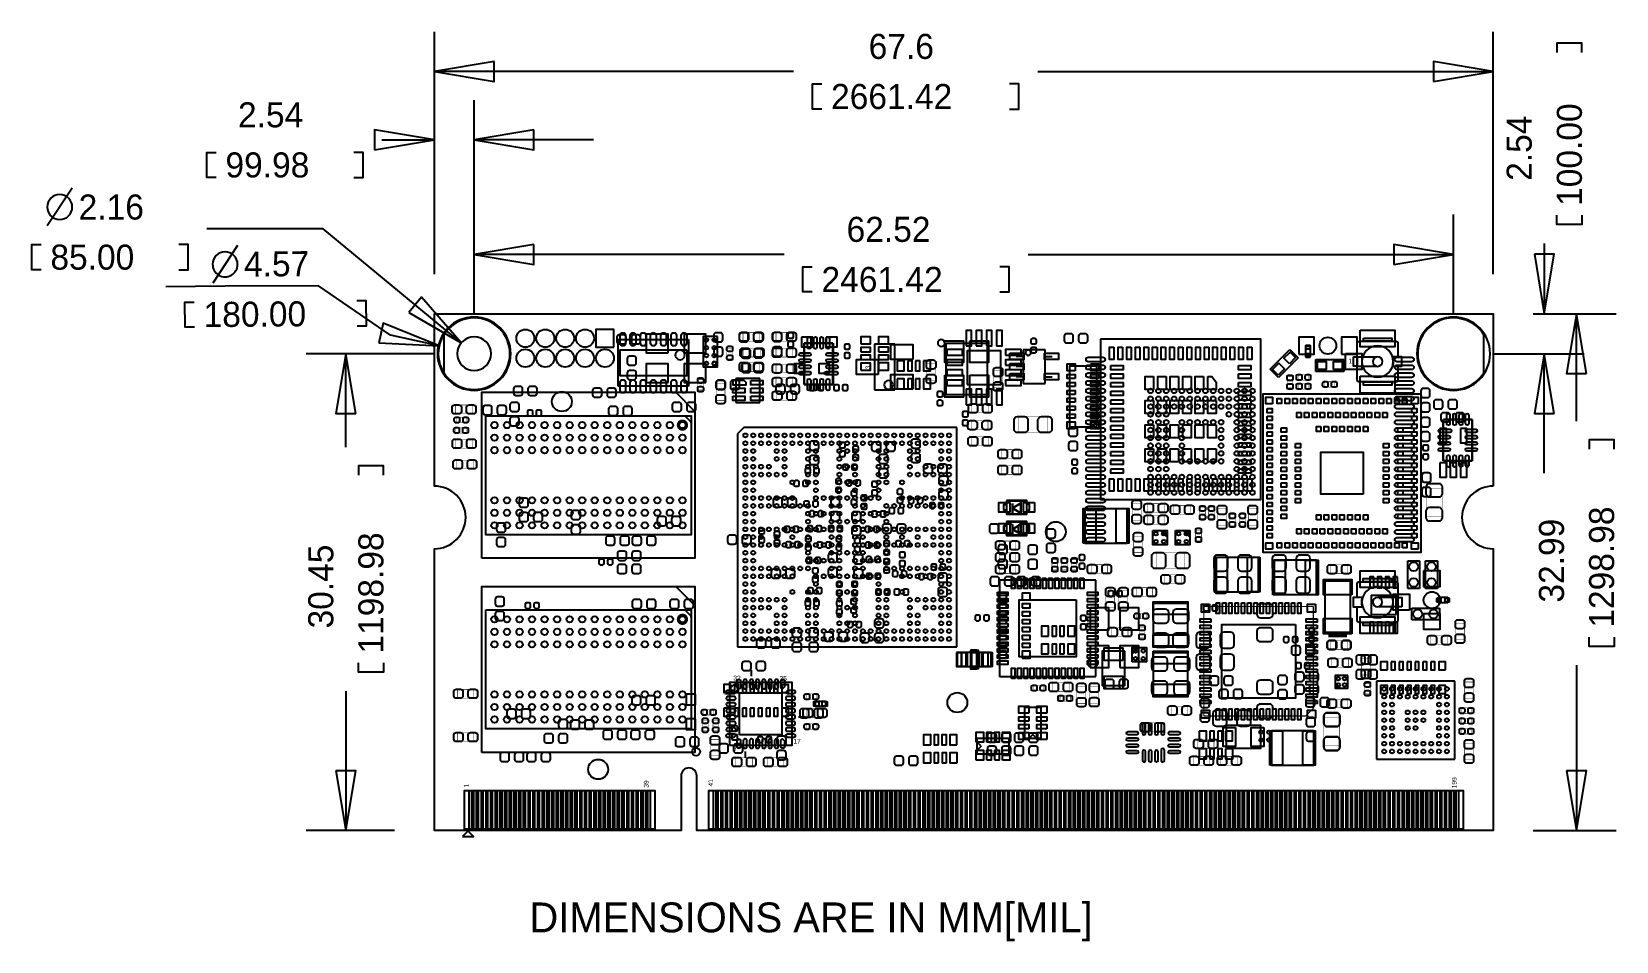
# Model space of a CAD drawing. Extents: x -19 to 83, y 27 to 85.
import ezdxf

# ---------------------------------------------------------------- set-up
doc = ezdxf.new("R2010")
doc.units = 0
for name, color, linetype in [('BG_DIMENSION', 1, 'CONTINUOUS'), ('BG_OUTLINE', 3, 'CONTINUOUS'), ('PG_ASSEMBLY_TOP', 7, 'CONTINUOUS'), ('PIN_BOTTOM', 40, 'CONTINUOUS'), ('PIN_TOP', 5, 'CONTINUOUS')]:
    doc.layers.add(name, color=color, linetype=linetype)

msp = doc.modelspace()

# ---------------------------------------------------------------- texts
at = {"layer": 'BG_DIMENSION'}
for s, height, p in [('67.6', 1.6002, (34.925, 83.2739)), ('2661.42', 1.6002, (32.5247, 80.0735)), ('2.54', 1.6002, (-5.334, 78.9051)), ('99.98', 1.6002, (-6.1341, 75.7047)), ('2.16', 1.6002, (-15.5067, 73.015348)), ('62.52', 1.6002, (33.5153, 71.5899)), ('85.00', 1.6002, (-17.3101, 69.814948)), ('2461.42', 1.6002, (31.9151, 68.3895)), ('DIMENSIONS ARE IN MM[MIL]', 1.905, (13.2715, 27.4955))]:
    msp.add_text(s, height=height, dxfattribs=at).set_placement(p)
for s, rotation, p in [('100.00', 90, (80.4545, 73.8886)), ('2.54', 90, (77.2541, 75.4888)), ('4.57', 0.455, (-4.945126, 69.3674)), ('180.00', 0.455, (-7.522972, 66.146426)), ('32.99', 90, (79.3115, 48.5521)), ('1298.98', 90, (82.5119, 46.9519)), ('1198.98', 90, (3.9497, 45.3009)), ('30.45', 90, (0.7493, 46.9011))]:
    msp.add_text(s, height=1.6002, rotation=rotation, dxfattribs=at).set_placement(p)
at = {"layer": 'PG_ASSEMBLY_TOP', "width": 0.916667}
for s, p in [('1', (65.5447, 63.8302)), ('32', (26.284174, 43.58132)), ('25', (29.230574, 43.55592)), ('1', (25.687274, 42.64152)), ('17', (30.119574, 39.54272)), ('9', (26.233374, 39.08552))]:
    msp.add_text(s, height=0.3048, dxfattribs=at).set_placement(p)
for s, p in [('3', (35.026092, 63.446152)), ('1', (9.398, 36.7411)), ('39', (20.8788, 36.7284)), ('41', (24.9936, 36.8046)), ('199', (72.4662, 36.6903))]:
    msp.add_text(s, height=0.3048, rotation=90, dxfattribs=at).set_placement(p)

# ---------------------------------------------------------------- linework, layer by layer
at = {"layer": 'BG_DIMENSION'}
for points in [[(7.199884, 69.527928), (7.199884, 85.0138)], [(74.799952, 69.527928), (74.799952, 85.0138)], [(80.4545, 83.6803), (80.4545, 84.2772), (78.8543, 84.2772), (78.8543, 83.6803)], [(11.009884, 83.1088), (7.199884, 82.4738), (11.009884, 81.8388), (11.009884, 83.1088)], [(70.989952, 81.8388), (74.799952, 82.4738), (70.989952, 83.1088), (70.989952, 81.8388)], [(30.13075, 82.4738), (7.199884, 82.4738)], [(45.71365, 82.4738), (74.799952, 82.4738)], [(31.9278, 80.0735), (31.3309, 80.0735), (31.3309, 81.6737), (31.9278, 81.6737)], [(43.9166, 80.0735), (44.5135, 80.0735), (44.5135, 81.6737), (43.9166, 81.6737)], [(7.199884, 69.527928), (7.199884, 80.645)], [(9.739376, 66.987928), (9.739376, 80.645)], [(3.389884, 77.47), (7.199884, 78.105), (3.389884, 78.74), (3.389884, 77.47)], [(3.85445, 78.105), (7.199884, 78.105)], [(13.549376, 78.74), (9.739376, 78.105), (13.549376, 77.47), (13.549376, 78.74)], [(17.359376, 78.105), (9.739376, 78.105)], [(-6.731, 75.7047), (-7.3279, 75.7047), (-7.3279, 77.3049), (-6.731, 77.3049)], [(2.0574, 75.7047), (2.6543, 75.7047), (2.6543, 77.3049), (2.0574, 77.3049)], [(-15.9131, 75.015598), (-17.5133, 72.615298)], [(9.739376, 66.987928), (9.739376, 73.3298)], [(72.259444, 66.987928), (72.259444, 73.3298)], [(80.4545, 73.2917), (80.4545, 72.6948), (78.8543, 72.6948), (78.8543, 73.2917)], [(8.907272, 65.13576), (0.1016, 72.4154), (-7.32155, 72.4154)], [(-17.907, 69.814948), (-18.5039, 69.814948), (-18.5039, 71.415148), (-17.907, 71.415148)], [(-9.1186, 69.814948), (-8.5217, 69.814948), (-8.5217, 71.415148), (-9.1186, 71.415148)], [(-5.367274, 71.364348), (-6.948424, 68.951348)], [(13.549376, 71.4248), (9.739376, 70.7898), (13.549376, 70.1548), (13.549376, 71.4248)], [(68.449444, 70.1548), (72.259444, 70.7898), (68.449444, 71.4248), (68.449444, 70.1548)], [(78.0542, 71.49465), (78.0542, 66.987928)], [(29.52115, 70.7898), (9.739376, 70.7898)], [(31.3182, 68.3895), (30.7213, 68.3895), (30.7213, 69.9897), (31.3182, 69.9897)], [(43.307, 68.3895), (43.9039, 68.3895), (43.9039, 69.9897), (43.307, 69.9897)], [(45.10405, 70.7898), (72.259444, 70.7898)], [(77.4192, 70.797928), (78.0542, 66.987928), (78.6892, 70.797928), (77.4192, 70.797928)], [(7.507732, 64.942974), (4.3942, 65.6336), (-0.2032, 68.7832), (-6.1468, 68.7578), (-9.93775, 68.727574)], [(2.268474, 66.22415), (2.865374, 66.228722), (2.852674, 67.828922), (2.255774, 67.82435)], [(5.566156, 67.074034), (8.907272, 65.13576), (6.3754, 68.052696), (5.566156, 67.074034)], [(-8.119872, 66.1416), (-8.716772, 66.136774), (-8.729472, 67.736974), (-8.132572, 67.7418)], [(77.339952, 66.987928), (80.5942, 66.987928)], [(77.339952, 66.987928), (82.6516, 66.987928)], [(80.7466, 63.177928), (80.1116, 66.987928), (79.4766, 63.177928), (80.7466, 63.177928)], [(80.1116, 60.14085), (80.1116, 66.987928)], [(3.650742, 65.148206), (7.507732, 64.942974), (3.92557, 66.38798), (3.650742, 65.148206)], [(7.199376, 64.447928), (-0.9906, 64.447928)], [(2.1844, 60.637928), (1.5494, 64.447928), (0.9144, 60.637928), (2.1844, 60.637928)], [(1.5494, 58.48985), (1.5494, 64.447928)], [(74.799444, 64.447928), (80.5942, 64.447928)], [(78.6892, 60.637928), (78.0542, 64.447928), (77.4192, 60.637928), (78.6892, 60.637928)], [(78.0542, 56.827928), (78.0542, 64.447928)], [(82.5119, 58.3438), (82.5119, 58.9407), (80.9117, 58.9407), (80.9117, 58.3438)], [(3.9497, 56.6928), (3.9497, 57.2897), (2.3495, 57.2897), (2.3495, 56.6928)], [(82.5119, 46.355), (82.5119, 45.7581), (80.9117, 45.7581), (80.9117, 46.355)], [(3.9497, 44.704), (3.9497, 44.1071), (2.3495, 44.1071), (2.3495, 44.704)], [(80.1116, 44.55795), (80.1116, 33.993836)], [(1.5494, 42.90695), (1.5494, 33.993836)], [(0.9144, 37.803836), (1.5494, 33.993836), (2.1844, 37.803836), (0.9144, 37.803836)], [(79.4766, 37.803836), (80.1116, 33.993836), (80.7466, 37.803836), (79.4766, 37.803836)], [(4.660392, 33.993836), (-0.9906, 33.993836)], [(77.339952, 33.993836), (82.6516, 33.993836)]]:
    msp.add_lwpolyline(points, dxfattribs=at)
for points in [[(-15.9131, 73.815448, 1), (-17.5133, 73.815448, 1), (-15.9131, 73.815448)], [(-5.357622, 70.157848, 0.999926), (-6.958076, 70.157848, 1.000074), (-5.357622, 70.157848)]]:
    msp.add_lwpolyline(points, format="xyb", dxfattribs=at)
for points in [[(12.025376, 64.447928, 1), (7.453376, 64.447928, 1)], [(10.818876, 64.447928, 1), (8.659876, 64.447928, 1)]]:
    msp.add_lwpolyline(points, format="xyb", close=True, dxfattribs=at)
at = {"layer": 'BG_OUTLINE'}
msp.add_lwpolyline([(74.799952, 55.992776, 0.414214), (72.800972, 53.993796, 0.414214), (74.799952, 51.994816), (74.799952, 33.993836), (23.949152, 33.993836), (23.949152, 37.493956, 0.414214), (23.451312, 37.994336, 0.414214), (22.950932, 37.493956), (22.950932, 33.993836), (7.200392, 33.993836), (7.200392, 51.994816, 0.414214), (9.199372, 53.993796, 0.414214), (7.200392, 55.992776), (7.199884, 66.987928), (74.799952, 66.987928)], format="xyb", close=True, dxfattribs=at)
at = {"layer": 'PG_ASSEMBLY_TOP'}
for points in [[(12.079732, 64.447928, 1), (7.39902, 64.447928, 1), (12.079732, 64.447928)], [(74.5998, 64.447928, 1), (69.919088, 64.447928, 1), (74.5998, 64.447928)], [(39.779956, 65.127886, 1.000125), (39.332916, 65.127886, 0.999875), (39.779956, 65.127886)], [(66.115438, 65.118742, -0.414214), (66.242438, 65.245742)], [(68.415408, 63.94577, 1), (66.415412, 63.94577, 1), (68.415408, 63.94577)], [(68.588382, 65.245742, -0.414214), (68.715382, 65.118742)], [(25.196292, 63.814452, 1), (24.942292, 63.814452, 1), (25.196292, 63.814452)], [(45.287692, 64.516, 1), (44.932092, 64.516, 1), (45.287692, 64.516)], [(67.72021, 63.94577, 1), (67.11061, 63.94577, 1), (67.72021, 63.94577)], [(66.242438, 62.645798, -0.414214), (66.115438, 62.772798)], [(68.715382, 62.772798, -0.414214), (68.588382, 62.645798)], [(66.104008, 49.756568, -0.414214), (66.231008, 49.883568)], [(68.403978, 48.583596, 1), (66.403982, 48.583596, 1), (68.403978, 48.583596)], [(68.576952, 49.883568, -0.414214), (68.703952, 49.756568)], [(67.70878, 48.583596, 1), (67.09918, 48.583596, 1), (67.70878, 48.583596)], [(66.231008, 47.283624, -0.414214), (66.104008, 47.410624)], [(68.703952, 47.410624, -0.414214), (68.576952, 47.283624)], [(49.540922, 44.71035, 1), (48.911002, 44.71035, 1), (49.540922, 44.71035)], [(26.566114, 43.047666, 1.000235), (26.10739, 43.047666, 0.999765), (26.566114, 43.047666)]]:
    msp.add_lwpolyline(points, format="xyb", dxfattribs=at)
for points, const_width in [([(26.901394, 65.252092), (26.901394, 65.811908)], 0.024892), ([(26.901394, 65.811908), (27.96159, 65.811908)], 0.024892), ([(27.96159, 65.811908), (27.96159, 65.252092)], 0.024892), ([(29.009594, 65.811908), (30.06979, 65.811908)], 0.024892), ([(29.009594, 65.252092), (29.009594, 65.811908)], 0.024892), ([(30.06979, 65.811908), (30.06979, 65.252092)], 0.024892), ([(25.879806, 64.145414), (25.879806, 64.805306)], 0.024892), ([(25.879806, 64.805306), (26.239978, 64.805306)], 0.024892), ([(26.239978, 64.805306), (26.239978, 64.145414)], 0.024892), ([(27.96159, 65.252092), (26.901394, 65.252092)], 0.024892), ([(26.952194, 64.795908), (28.01239, 64.795908)], 0.024892), ([(26.952194, 64.236092), (26.952194, 64.795908)], 0.024892), ([(28.01239, 64.795908), (28.01239, 64.236092)], 0.024892), ([(30.06979, 65.252092), (29.009594, 65.252092)], 0.024892), ([(29.009594, 64.236092), (29.009594, 64.795908)], 0.024892), ([(29.009594, 64.795908), (30.06979, 64.795908)], 0.024892), ([(30.06979, 64.795908), (30.06979, 64.236092)], 0.024892), ([(32.64916, 65.129918), (30.799024, 65.129918)], 0.1524), ([(30.799024, 65.129918), (30.799024, 62.479682)], 0.1524), ([(32.64916, 62.479682), (32.64916, 65.129918)], 0.1524), ([(26.239978, 64.145414), (25.879806, 64.145414)], 0.024892), ([(26.901394, 63.881508), (27.96159, 63.881508)], 0.024892), ([(26.901394, 63.321692), (26.901394, 63.881508)], 0.024892), ([(28.01239, 64.236092), (26.952194, 64.236092)], 0.024892), ([(27.96159, 63.881508), (27.96159, 63.321692)], 0.024892), ([(30.06979, 64.236092), (29.009594, 64.236092)], 0.024892), ([(29.009594, 63.220092), (29.009594, 63.779908)], 0.024892), ([(29.009594, 63.779908), (30.06979, 63.779908)], 0.024892), ([(30.06979, 63.779908), (30.06979, 63.220092)], 0.024892), ([(38.632892, 62.766702), (38.632892, 63.826898)], 0.024892), ([(38.632892, 63.826898), (39.192708, 63.826898)], 0.024892), ([(39.192708, 63.826898), (39.192708, 62.766702)], 0.024892), ([(24.013414, 62.128654), (24.013414, 62.788546)], 0.024892), ([(24.013414, 62.788546), (24.373586, 62.788546)], 0.024892), ([(24.373586, 62.788546), (24.373586, 62.128654)], 0.024892), ([(27.96159, 63.321692), (26.901394, 63.321692)], 0.024892), ([(30.06979, 63.220092), (29.009594, 63.220092)], 0.024892), ([(29.009594, 62.9158), (30.06979, 62.9158)], 0.024892), ([(29.009594, 62.355984), (29.009594, 62.9158)], 0.024892), ([(30.06979, 62.9158), (30.06979, 62.355984)], 0.024892), ([(39.192708, 62.766702), (38.632892, 62.766702)], 0.024892), ([(42.908728, 62.286388), (42.908728, 63.346584)], 0.024892), ([(42.908728, 63.346584), (43.468544, 63.346584)], 0.024892), ([(43.468544, 63.346584), (43.468544, 62.286388)], 0.024892), ([(61.643006, 62.306454), (61.643006, 62.966346)], 0.024892), ([(61.643006, 62.966346), (62.003178, 62.966346)], 0.024892), ([(62.003178, 62.966346), (62.003178, 62.306454)], 0.024892), ([(62.356746, 63.121286), (63.016638, 63.121286)], 0.024892), ([(62.356746, 62.761114), (62.356746, 63.121286)], 0.024892), ([(63.016638, 62.761114), (62.356746, 62.761114)], 0.024892), ([(63.016638, 63.121286), (63.016638, 62.761114)], 0.024892), ([(24.373586, 62.128654), (24.013414, 62.128654)], 0.024892), ([(25.195784, 61.471302), (25.195784, 62.531498)], 0.024892), ([(25.195784, 62.531498), (25.7556, 62.531498)], 0.024892), ([(25.7556, 62.531498), (25.7556, 61.471302)], 0.024892), ([(30.06979, 62.355984), (29.009594, 62.355984)], 0.024892), ([(29.012134, 61.484764), (29.012134, 62.04458)], 0.024892), ([(29.012134, 62.04458), (30.07233, 62.04458)], 0.024892), ([(30.07233, 62.04458), (30.07233, 61.484764)], 0.024892), ([(30.799024, 62.479682), (32.64916, 62.479682)], 0.1524), ([(43.468544, 62.286388), (42.908728, 62.286388)], 0.024892), ([(62.003178, 62.306454), (61.643006, 62.306454)], 0.024892), ([(62.360556, 62.547754), (63.020448, 62.547754)], 0.024892), ([(62.360556, 62.187582), (62.360556, 62.547754)], 0.024892), ([(63.020448, 62.187582), (62.360556, 62.187582)], 0.024892), ([(63.020448, 62.547754), (63.020448, 62.187582)], 0.024892), ([(64.026288, 62.30366), (64.026288, 62.663832)], 0.024892), ([(64.026288, 62.663832), (64.68618, 62.663832)], 0.024892), ([(64.68618, 62.30366), (64.026288, 62.30366)], 0.024892), ([(64.68618, 62.663832), (64.68618, 62.30366)], 0.024892), ([(8.562594, 60.613544), (8.562594, 61.17336)], 0.024892), ([(8.562594, 61.17336), (9.62279, 61.17336)], 0.024892), ([(9.62279, 61.17336), (9.62279, 60.613544)], 0.024892), ([(25.7556, 61.471302), (25.195784, 61.471302)], 0.024892), ([(30.07233, 61.484764), (29.012134, 61.484764)], 0.024892), ([(41.515538, 61.237114), (42.575734, 61.237114)], 0.024892), ([(41.515538, 60.677298), (41.515538, 61.237114)], 0.024892), ([(42.575734, 61.237114), (42.575734, 60.677298)], 0.024892), ([(9.62279, 60.613544), (8.562594, 60.613544)], 0.024892), ([(8.573516, 59.73445), (9.233408, 59.73445)], 0.024892), ([(8.573516, 59.374278), (8.573516, 59.73445)], 0.024892), ([(8.593074, 60.040012), (8.593074, 60.400184)], 0.024892), ([(8.593074, 60.400184), (9.252966, 60.400184)], 0.024892), ([(9.252966, 60.040012), (8.593074, 60.040012)], 0.024892), ([(9.233408, 59.73445), (9.233408, 59.374278)], 0.024892), ([(9.252966, 60.400184), (9.252966, 60.040012)], 0.024892), ([(41.480994, 60.164726), (42.54119, 60.164726)], 0.024892), ([(41.480994, 59.60491), (41.480994, 60.164726)], 0.024892), ([(42.575734, 60.677298), (41.515538, 60.677298)], 0.024892), ([(42.54119, 60.164726), (42.54119, 59.60491)], 0.024892), ([(44.51477, 59.418474), (44.51477, 60.418726), (46.314614, 60.418726), (46.314614, 59.418474), (44.51477, 59.418474)], 0.024892), ([(73.457308, 60.248292), (71.607172, 60.248292)], 0.1524), ([(71.607172, 60.248292), (71.607172, 57.598056)], 0.1524), ([(73.457308, 57.598056), (73.457308, 60.248292)], 0.1524), ([(9.233408, 59.374278), (8.573516, 59.374278)], 0.024892), ([(8.577072, 58.983118), (9.637268, 58.983118)], 0.024892), ([(8.577072, 58.423302), (8.577072, 58.983118)], 0.024892), ([(9.637268, 58.983118), (9.637268, 58.423302)], 0.024892), ([(42.54119, 59.60491), (41.480994, 59.60491)], 0.024892), ([(41.506394, 59.131708), (42.56659, 59.131708)], 0.024892), ([(41.506394, 58.571892), (41.506394, 59.131708)], 0.024892), ([(42.56659, 59.131708), (42.56659, 58.571892)], 0.024892), ([(9.637268, 58.423302), (8.577072, 58.423302)], 0.024892), ([(8.615934, 57.09539), (8.615934, 57.655206), (9.67613, 57.655206), (9.67613, 57.09539), (8.615934, 57.09539)], 0.024892), ([(42.56659, 58.571892), (41.506394, 58.571892)], 0.024892), ([(43.411394, 58.318908), (44.47159, 58.318908)], 0.024892), ([(43.411394, 57.759092), (43.411394, 58.318908)], 0.024892), ([(44.47159, 57.759092), (43.411394, 57.759092)], 0.024892), ([(44.47159, 58.318908), (44.47159, 57.759092)], 0.024892), ([(71.607172, 57.598056), (73.457308, 57.598056)], 0.1524), ([(43.411394, 57.302908), (44.47159, 57.302908)], 0.024892), ([(43.411394, 56.743092), (43.411394, 57.302908)], 0.024892), ([(44.47159, 56.743092), (43.411394, 56.743092)], 0.024892), ([(44.47159, 57.302908), (44.47159, 56.743092)], 0.024892), ([(70.530466, 54.057296), (70.530466, 55.85714)], 0.024892), ([(70.530466, 55.85714), (71.530718, 55.85714)], 0.024892), ([(71.530718, 55.85714), (71.530718, 54.057296)], 0.024892), ([(44.1071, 54.2671), (44.1071, 54.5846), (44.6405, 54.2671), (44.6405, 54.9021), (44.1071, 54.5846), (44.1071, 54.9021)], 0.1524), ([(51.754024, 53.808884), (51.754024, 54.86908)], 0.024892), ([(51.754024, 54.86908), (52.31384, 54.86908)], 0.024892), ([(52.31384, 54.86908), (52.31384, 53.808884)], 0.024892), ([(52.733194, 54.310788), (52.733194, 54.870604)], 0.024892), ([(52.733194, 54.870604), (53.79339, 54.870604)], 0.024892), ([(53.79339, 54.870604), (53.79339, 54.310788)], 0.024892), ([(54.409594, 54.203092), (54.409594, 54.762908)], 0.024892), ([(54.409594, 54.762908), (55.46979, 54.762908)], 0.024892), ([(55.46979, 54.762908), (55.46979, 54.203092)], 0.024892), ([(44.1071, 52.9209), (44.1071, 53.2384), (44.6405, 52.9209), (44.6405, 53.5559), (44.1071, 53.2384), (44.1071, 53.5559)], 0.1524), ([(52.31384, 53.808884), (51.754024, 53.808884)], 0.024892), ([(53.79339, 54.310788), (52.733194, 54.310788)], 0.024892), ([(52.733194, 53.557932), (52.733194, 54.117748)], 0.024892), ([(52.733194, 54.117748), (53.79339, 54.117748)], 0.024892), ([(53.79339, 54.117748), (53.79339, 53.557932)], 0.024892), ([(55.46979, 54.203092), (54.409594, 54.203092)], 0.024892), ([(56.057546, 53.949854), (56.057546, 54.609746)], 0.024892), ([(56.057546, 54.609746), (56.417718, 54.609746)], 0.024892), ([(56.417718, 53.949854), (56.057546, 53.949854)], 0.024892), ([(56.417718, 54.609746), (56.417718, 53.949854)], 0.024892), ([(56.629046, 53.949854), (56.629046, 54.609746)], 0.024892), ([(56.629046, 54.609746), (56.989218, 54.609746)], 0.024892), ([(56.989218, 53.949854), (56.629046, 53.949854)], 0.024892), ([(56.989218, 54.609746), (56.989218, 53.949854)], 0.024892), ([(57.199784, 53.482494), (57.199784, 54.54269)], 0.024892), ([(57.199784, 54.54269), (57.7596, 54.54269)], 0.024892), ([(57.7596, 54.54269), (57.7596, 53.482494)], 0.024892), ([(57.960006, 53.492654), (57.960006, 54.152546)], 0.024892), ([(57.960006, 54.152546), (58.320178, 54.152546)], 0.024892), ([(58.320178, 54.152546), (58.320178, 53.492654)], 0.024892), ([(58.604912, 53.492654), (58.604912, 54.152546)], 0.024892), ([(58.604912, 54.152546), (58.965084, 54.152546)], 0.024892), ([(58.965084, 54.152546), (58.965084, 53.492654)], 0.024892), ([(59.163204, 53.482494), (59.163204, 54.54269)], 0.024892), ([(59.163204, 54.54269), (59.72302, 54.54269)], 0.024892), ([(59.72302, 54.54269), (59.72302, 53.482494)], 0.024892), ([(71.530718, 54.057296), (70.530466, 54.057296)], 0.024892), ([(51.840384, 51.743102), (51.840384, 52.803298)], 0.024892), ([(51.840384, 52.803298), (52.4002, 52.803298)], 0.024892), ([(52.4002, 52.803298), (52.4002, 51.743102)], 0.024892), ([(53.79339, 53.557932), (52.733194, 53.557932)], 0.024892), ([(55.801006, 52.527454), (55.801006, 53.187346)], 0.024892), ([(55.801006, 53.187346), (56.161178, 53.187346)], 0.024892), ([(56.161178, 53.187346), (56.161178, 52.527454)], 0.024892), ([(57.7596, 53.482494), (57.199784, 53.482494)], 0.024892), ([(58.320178, 53.492654), (57.960006, 53.492654)], 0.024892), ([(58.965084, 53.492654), (58.604912, 53.492654)], 0.024892), ([(59.72302, 53.482494), (59.163204, 53.482494)], 0.024892), ([(43.258994, 52.486306), (44.31919, 52.486306)], 0.024892), ([(43.258994, 51.92649), (43.258994, 52.486306)], 0.024892), ([(44.31919, 51.92649), (43.258994, 51.92649)], 0.024892), ([(43.258994, 51.72964), (44.31919, 51.72964)], 0.024892), ([(43.258994, 51.169824), (43.258994, 51.72964)], 0.024892), ([(44.31919, 52.486306), (44.31919, 51.92649)], 0.024892), ([(44.31919, 51.72964), (44.31919, 51.169824)], 0.024892), ([(52.4002, 51.743102), (51.840384, 51.743102)], 0.024892), ([(53.30317, 51.731926), (55.103014, 51.731926)], 0.024892), ([(53.30317, 50.731674), (53.30317, 51.731926)], 0.024892), ([(55.103014, 51.731926), (55.103014, 50.731674)], 0.024892), ([(56.161178, 52.527454), (55.801006, 52.527454)], 0.024892), ([(44.31919, 51.169824), (43.258994, 51.169824)], 0.024892), ([(43.258994, 50.96002), (44.31919, 50.96002)], 0.024892), ([(43.258994, 50.400204), (43.258994, 50.96002)], 0.024892), ([(44.31919, 50.96002), (44.31919, 50.400204)], 0.024892), ([(46.629574, 50.634646), (46.629574, 51.294538)], 0.024892), ([(46.629574, 51.294538), (46.989746, 51.294538)], 0.024892), ([(46.989746, 50.634646), (46.629574, 50.634646)], 0.024892), ([(46.989746, 51.294538), (46.989746, 50.634646)], 0.024892), ([(47.233332, 50.638964), (47.233332, 51.298856)], 0.024892), ([(47.233332, 51.298856), (47.593504, 51.298856)], 0.024892), ([(47.593504, 50.638964), (47.233332, 50.638964)], 0.024892), ([(47.593504, 51.298856), (47.593504, 50.638964)], 0.024892), ([(47.85868, 50.634138), (47.85868, 51.29403)], 0.024892), ([(47.85868, 51.29403), (48.218852, 51.29403)], 0.024892), ([(48.218852, 50.634138), (47.85868, 50.634138)], 0.024892), ([(48.218852, 51.29403), (48.218852, 50.634138)], 0.024892), ([(49.123346, 50.416714), (49.123346, 50.97653)], 0.024892), ([(49.123346, 50.97653), (50.183542, 50.97653)], 0.024892), ([(50.183542, 50.97653), (50.183542, 50.416714)], 0.024892), ([(55.103014, 50.731674), (53.30317, 50.731674)], 0.024892), ([(64.431672, 50.961798), (65.491868, 50.961798)], 0.024892), ([(64.431672, 50.401982), (64.431672, 50.961798)], 0.024892), ([(65.491868, 50.961798), (65.491868, 50.401982)], 0.024892), ([(44.31919, 50.400204), (43.258994, 50.400204)], 0.024892), ([(50.183542, 50.416714), (49.123346, 50.416714)], 0.024892), ([(53.810154, 49.765712), (53.810154, 50.325528)], 0.024892), ([(53.810154, 50.325528), (54.87035, 50.325528)], 0.024892), ([(54.87035, 49.765712), (53.810154, 49.765712)], 0.024892), ([(54.87035, 50.325528), (54.87035, 49.765712)], 0.024892), ([(65.491868, 50.401982), (64.431672, 50.401982)], 0.024892), ([(50.070004, 48.236886), (50.070004, 49.297082)], 0.024892), ([(50.070004, 49.297082), (50.62982, 49.297082)], 0.024892), ([(50.62982, 49.297082), (50.62982, 48.236886)], 0.024892), ([(50.895504, 48.236886), (50.895504, 49.297082)], 0.024892), ([(50.895504, 49.297082), (51.45532, 49.297082)], 0.024892), ([(51.45532, 49.297082), (51.45532, 48.236886)], 0.024892), ([(51.994054, 49.508156), (53.05425, 49.508156)], 0.024892), ([(51.994054, 48.94834), (51.994054, 49.508156)], 0.024892), ([(53.05425, 48.94834), (51.994054, 48.94834)], 0.024892), ([(53.05425, 49.508156), (53.05425, 48.94834)], 0.024892), ([(50.62982, 48.236886), (50.070004, 48.236886)], 0.024892), ([(51.45532, 48.236886), (50.895504, 48.236886)], 0.024892), ([(51.999642, 47.871126), (52.659534, 47.871126)], 0.024892), ([(51.999642, 47.510954), (51.999642, 47.871126)], 0.024892), ([(52.659534, 47.871126), (52.659534, 47.510954)], 0.024892), ([(56.316626, 48.30572), (56.316626, 41.30548)], 0.0762), ([(63.316866, 48.30572), (56.316626, 48.30572)], 0.0762), ([(63.316866, 41.805606), (63.316866, 48.30572)], 0.0762), ([(50.42027, 46.949868), (51.480466, 46.949868)], 0.024892), ([(50.42027, 46.390052), (50.42027, 46.949868)], 0.024892), ([(51.480466, 46.949868), (51.480466, 46.390052)], 0.024892), ([(52.659534, 47.510954), (51.999642, 47.510954)], 0.024892), ([(52.193952, 46.321726), (52.193952, 46.981618)], 0.024892), ([(52.193952, 46.981618), (52.554124, 46.981618)], 0.024892), ([(52.554124, 46.981618), (52.554124, 46.321726)], 0.024892), ([(64.261492, 46.491652), (65.460372, 46.491652)], 0.29972), ([(72.390254, 46.179486), (72.390254, 47.239682)], 0.024892), ([(72.390254, 47.239682), (72.95007, 47.239682)], 0.024892), ([(72.95007, 47.239682), (72.95007, 46.179486)], 0.024892), ([(51.480466, 46.390052), (50.42027, 46.390052)], 0.024892), ([(52.554124, 46.321726), (52.193952, 46.321726)], 0.024892), ([(64.42456, 46.1264), (65.484756, 46.1264)], 0.024892), ([(64.42456, 45.566584), (64.42456, 46.1264)], 0.024892), ([(65.484756, 45.566584), (64.42456, 45.566584)], 0.024892), ([(65.484756, 46.1264), (65.484756, 45.566584)], 0.024892), ([(70.82028, 45.875194), (70.82028, 46.43501)], 0.024892), ([(70.82028, 46.43501), (71.880476, 46.43501)], 0.024892), ([(71.880476, 45.875194), (70.82028, 45.875194)], 0.024892), ([(71.880476, 46.43501), (71.880476, 45.875194)], 0.024892), ([(72.95007, 46.179486), (72.390254, 46.179486)], 0.024892), ([(64.485266, 44.991274), (65.545462, 44.991274)], 0.024892), ([(64.485266, 44.431458), (64.485266, 44.991274)], 0.024892), ([(65.545462, 44.991274), (65.545462, 44.431458)], 0.024892), ([(66.395854, 43.928284), (66.395854, 44.98848)], 0.024892), ([(66.395854, 44.98848), (66.95567, 44.98848)], 0.024892), ([(66.95567, 44.98848), (66.95567, 43.928284)], 0.024892), ([(65.545462, 44.431458), (64.485266, 44.431458)], 0.024892), ([(66.95567, 43.928284), (66.395854, 43.928284)], 0.024892), ([(8.666988, 42.452544), (8.666988, 43.01236), (9.727184, 43.01236), (9.727184, 42.452544), (8.666988, 42.452544)], 0.024892), ([(30.936946, 42.725086), (31.596838, 42.725086)], 0.024892), ([(30.936946, 42.364914), (30.936946, 42.725086)], 0.024892), ([(31.596838, 42.725086), (31.596838, 42.364914)], 0.024892), ([(45.44187, 42.913808), (45.44187, 43.27398)], 0.024892), ([(45.44187, 43.27398), (46.101762, 43.27398)], 0.024892), ([(46.101762, 42.913808), (45.44187, 42.913808)], 0.024892), ([(46.101762, 43.27398), (46.101762, 42.913808)], 0.024892), ([(46.665134, 43.444414), (47.72533, 43.444414)], 0.024892), ([(46.665134, 42.884598), (46.665134, 43.444414)], 0.024892), ([(47.72533, 42.884598), (46.665134, 42.884598)], 0.024892), ([(47.139352, 42.623232), (47.799244, 42.623232)], 0.024892), ([(47.139352, 42.26306), (47.139352, 42.623232)], 0.024892), ([(47.72533, 43.444414), (47.72533, 42.884598)], 0.024892), ([(47.799244, 42.623232), (47.799244, 42.26306)], 0.024892), ([(48.220376, 42.12082), (48.220376, 43.181016)], 0.024892), ([(48.220376, 43.181016), (48.780192, 43.181016)], 0.024892), ([(48.780192, 43.181016), (48.780192, 42.12082)], 0.024892), ([(49.04105, 42.12844), (49.04105, 43.188636)], 0.024892), ([(49.04105, 43.188636), (49.600866, 43.188636)], 0.024892), ([(49.600866, 43.188636), (49.600866, 42.12844)], 0.024892), ([(66.585846, 42.715942), (66.585846, 43.375834)], 0.024892), ([(66.585846, 43.375834), (66.946018, 43.375834)], 0.024892), ([(66.946018, 42.715942), (66.585846, 42.715942)], 0.024892), ([(66.946018, 43.375834), (66.946018, 42.715942)], 0.024892), ([(72.970898, 42.422318), (72.970898, 43.482514)], 0.024892), ([(72.970898, 43.482514), (73.530714, 43.482514)], 0.024892), ([(73.530714, 43.482514), (73.530714, 42.422318)], 0.024892), ([(24.383746, 41.734486), (25.043638, 41.734486)], 0.024892), ([(24.383746, 41.374314), (24.383746, 41.734486)], 0.024892), ([(25.043638, 41.734486), (25.043638, 41.374314)], 0.024892), ([(31.596838, 42.364914), (30.936946, 42.364914)], 0.024892), ([(30.972252, 41.226232), (30.972252, 41.786048)], 0.024892), ([(30.972252, 41.786048), (32.032448, 41.786048)], 0.024892), ([(32.032448, 41.786048), (32.032448, 41.226232)], 0.024892), ([(47.799244, 42.26306), (47.139352, 42.26306)], 0.024892), ([(48.780192, 42.12082), (48.220376, 42.12082)], 0.024892), ([(49.600866, 42.12844), (49.04105, 42.12844)], 0.024892), ([(54.241954, 41.380156), (54.241954, 41.939972)], 0.024892), ([(54.241954, 41.939972), (55.30215, 41.939972)], 0.024892), ([(55.30215, 41.939972), (55.30215, 41.380156)], 0.024892), ([(62.81674, 41.30548), (63.316866, 41.805606)], 0.0762), ([(64.415162, 42.385488), (65.475358, 42.385488)], 0.024892), ([(64.415162, 41.825672), (64.415162, 42.385488)], 0.024892), ([(65.475358, 41.825672), (64.415162, 41.825672)], 0.024892), ([(65.475358, 42.385488), (65.475358, 41.825672)], 0.024892), ([(72.752458, 41.840404), (73.41235, 41.840404)], 0.024892), ([(72.752458, 41.480232), (72.752458, 41.840404)], 0.024892), ([(73.41235, 41.480232), (72.752458, 41.480232)], 0.024892), ([(73.530714, 42.422318), (72.970898, 42.422318)], 0.024892), ([(73.41235, 41.840404), (73.41235, 41.480232)], 0.024892), ([(24.31288, 40.386254), (24.31288, 41.046146)], 0.024892), ([(24.31288, 41.046146), (24.673052, 41.046146)], 0.024892), ([(25.043638, 41.374314), (24.383746, 41.374314)], 0.024892), ([(24.673052, 41.046146), (24.673052, 40.386254)], 0.024892), ([(24.986742, 40.386762), (24.986742, 41.046654)], 0.024892), ([(24.986742, 41.046654), (25.346914, 41.046654)], 0.024892), ([(25.346914, 41.046654), (25.346914, 40.386762)], 0.024892), ([(30.936946, 40.815006), (31.596838, 40.815006)], 0.024892), ([(30.936946, 40.454834), (30.936946, 40.815006)], 0.024892), ([(31.596838, 40.454834), (30.936946, 40.454834)], 0.024892), ([(32.032448, 41.226232), (30.972252, 41.226232)], 0.024892), ([(31.596838, 40.815006), (31.596838, 40.454834)], 0.024892), ([(52.505102, 40.306752), (52.505102, 40.866568)], 0.024892), ([(52.505102, 40.866568), (53.565298, 40.866568)], 0.024892), ([(53.565298, 40.866568), (53.565298, 40.306752)], 0.024892), ([(55.30215, 41.380156), (54.241954, 41.380156)], 0.024892), ([(56.316626, 41.30548), (62.81674, 41.30548)], 0.0762), ([(63.989966, 39.409878), (63.989966, 41.209722)], 0.024892), ([(63.989966, 41.209722), (64.990218, 41.209722)], 0.024892), ([(64.990218, 41.209722), (64.990218, 39.409878)], 0.024892), ([(72.752458, 41.180512), (73.41235, 41.180512)], 0.024892), ([(72.752458, 40.82034), (72.752458, 41.180512)], 0.024892), ([(73.41235, 40.82034), (72.752458, 40.82034)], 0.024892), ([(72.752458, 40.52062), (73.41235, 40.52062)], 0.024892), ([(72.752458, 40.160448), (72.752458, 40.52062)], 0.024892), ([(73.41235, 41.180512), (73.41235, 40.82034)], 0.024892), ([(73.41235, 40.52062), (73.41235, 40.160448)], 0.024892), ([(8.666988, 39.683944), (8.666988, 40.24376)], 0.024892), ([(8.666988, 40.24376), (9.727184, 40.24376)], 0.024892), ([(9.727184, 39.683944), (8.666988, 39.683944)], 0.024892), ([(9.727184, 40.24376), (9.727184, 39.683944)], 0.024892), ([(24.673052, 40.386254), (24.31288, 40.386254)], 0.024892), ([(24.835866, 38.758622), (24.835866, 39.818818)], 0.024892), ([(24.835866, 39.818818), (25.395682, 39.818818)], 0.024892), ([(25.346914, 40.386762), (24.986742, 40.386762)], 0.024892), ([(25.395682, 39.818818), (25.395682, 38.758622)], 0.024892), ([(53.565298, 40.306752), (52.505102, 40.306752)], 0.024892), ([(55.908194, 39.246302), (55.908194, 39.806118)], 0.024892), ([(55.908194, 39.806118), (56.96839, 39.806118)], 0.024892), ([(56.96839, 39.806118), (56.96839, 39.246302)], 0.024892), ([(73.41235, 40.160448), (72.752458, 40.160448)], 0.024892), ([(72.970898, 38.512496), (72.970898, 39.572692)], 0.024892), ([(72.970898, 39.572692), (73.530714, 39.572692)], 0.024892), ([(73.530714, 39.572692), (73.530714, 38.512496)], 0.024892), ([(25.395682, 38.758622), (24.835866, 38.758622)], 0.024892), ([(26.439876, 38.094412), (26.439876, 38.654228)], 0.024892), ([(26.439876, 38.654228), (27.500072, 38.654228)], 0.024892), ([(27.500072, 38.654228), (27.500072, 38.094412)], 0.024892), ([(28.446476, 38.654228), (29.506672, 38.654228)], 0.024892), ([(28.446476, 38.094412), (28.446476, 38.654228)], 0.024892), ([(29.506672, 38.654228), (29.506672, 38.094412)], 0.024892), ([(55.636668, 38.175692), (55.636668, 38.735508)], 0.024892), ([(55.636668, 38.735508), (56.696864, 38.735508)], 0.024892), ([(56.96839, 39.246302), (55.908194, 39.246302)], 0.024892), ([(56.696864, 38.735508), (56.696864, 38.175692)], 0.024892), ([(57.413398, 38.735508), (58.473594, 38.735508)], 0.024892), ([(57.413398, 38.175692), (57.413398, 38.735508)], 0.024892), ([(58.473594, 38.735508), (58.473594, 38.175692)], 0.024892), ([(64.990218, 39.409878), (63.989966, 39.409878)], 0.024892), ([(73.530714, 38.512496), (72.970898, 38.512496)], 0.024892), ([(27.500072, 38.094412), (26.439876, 38.094412)], 0.024892), ([(29.506672, 38.094412), (28.446476, 38.094412)], 0.024892), ([(56.696864, 38.175692), (55.636668, 38.175692)], 0.024892), ([(58.473594, 38.175692), (57.413398, 38.175692)], 0.024892)]:
    msp.add_lwpolyline(points, dxfattribs=dict(at, const_width=const_width))
for points in [[(18.93316, 62.365128), (18.93316, 65.365376)], [(18.93316, 65.365376), (23.433024, 65.365376)], [(23.433024, 65.365376), (23.433024, 62.365128)], [(25.275032, 65.536572), (24.355552, 65.536572), (24.355552, 63.616332), (25.275032, 63.616332), (25.275032, 65.536572)], [(36.590478, 65.061592), (35.290506, 65.061592)], [(35.290506, 65.061592), (35.290506, 62.141608)], [(36.590478, 62.141608), (36.590478, 65.061592)], [(66.115438, 62.772798), (66.115438, 65.118742)], [(66.242438, 65.245742), (68.588382, 65.245742)], [(68.715382, 65.118742), (68.715382, 64.245744)], [(44.805092, 64.27724), (44.347892, 64.27724)], [(46.190916, 64.702182), (44.790868, 64.702182)], [(44.790868, 64.702182), (44.790868, 62.552072)], [(46.176692, 64.27724), (46.633892, 64.27724)], [(46.190916, 62.552072), (46.190916, 64.702182)], [(60.54852, 63.459868), (61.80582, 64.717168)], [(62.344808, 64.17818), (61.087508, 62.92088)], [(61.80582, 64.717168), (62.344808, 64.17818)], [(63.47841, 63.31077), (63.47841, 64.07277)], [(63.47841, 64.07277), (65.25641, 64.07277)], [(65.25641, 64.07277), (65.25641, 63.31077)], [(66.115438, 64.245744), (67.361308, 64.245744)], [(27.986482, 62.873636), (26.436574, 62.873636)], [(26.436574, 62.873636), (26.436574, 61.323728)], [(27.986482, 61.323728), (27.986482, 62.873636)], [(44.805092, 63.627), (44.347892, 63.627)], [(44.805092, 62.97676), (44.347892, 62.97676)], [(46.176692, 62.97676), (46.633892, 62.97676)], [(61.087508, 62.92088), (60.54852, 63.459868)], [(65.25641, 63.31077), (63.47841, 63.31077)], [(66.115438, 63.645796), (67.361308, 63.645796)], [(68.715382, 63.645796), (68.715382, 62.772798)], [(10.236962, 51.38674), (10.236962, 61.986668), (23.836884, 61.986668), (23.836884, 51.38674), (10.236962, 51.38674)], [(23.433024, 62.365128), (18.93316, 62.365128)], [(23.836884, 60.767214), (22.618954, 61.985144), (22.618954, 61.986668)], [(35.290506, 62.141608), (36.590478, 62.141608)], [(44.790868, 62.552072), (46.190916, 62.552072)], [(68.588382, 62.645798), (66.242438, 62.645798)], [(26.436574, 61.323728), (27.986482, 61.323728)], [(10.487152, 60.487052), (23.587202, 60.487052), (23.587202, 52.887118), (10.487152, 52.887118), (10.487152, 60.487052)], [(23.587202, 60.03163), (23.587202, 60.084716), (23.184866, 60.487052)], [(26.954988, 59.73191), (26.554938, 59.33186)], [(40.55491, 59.73191), (26.954988, 59.73191)], [(40.55491, 45.731938), (40.55491, 59.73191)], [(26.554938, 59.33186), (26.554938, 45.731938)], [(43.74896, 54.46014), (43.54576, 54.46014), (43.54576, 54.81066), (43.74896, 54.81066)], [(44.99864, 54.20995), (43.74896, 54.20995), (43.74896, 55.06085), (44.99864, 55.06085), (44.99864, 54.20995)], [(44.99864, 54.46014), (45.20184, 54.46014), (45.20184, 54.81066), (44.99864, 54.81066)], [(44.99864, 52.86375), (43.74896, 52.86375), (43.74896, 53.71465), (44.99864, 53.71465), (44.99864, 52.86375)], [(51.425856, 54.55031), (48.725836, 54.55031)], [(48.725836, 54.55031), (48.725836, 52.350416)], [(51.425856, 52.350416), (51.425856, 54.55031)], [(43.74896, 53.11394), (43.54576, 53.11394), (43.54576, 53.46446), (43.74896, 53.46446)], [(44.99864, 53.11394), (45.20184, 53.11394), (45.20184, 53.46446), (44.99864, 53.46446)], [(53.056028, 53.159406), (53.973984, 53.159406), (53.973984, 52.24145), (53.056028, 52.24145), (53.056028, 53.159406)], [(54.50332, 53.159406), (55.421276, 53.159406), (55.421276, 52.24145), (54.50332, 52.24145), (54.50332, 53.159406)], [(48.725836, 52.350416), (51.425856, 52.350416)], [(57.102248, 51.441096), (57.102248, 49.241202)], [(59.802268, 51.441096), (57.102248, 51.441096)], [(59.802268, 49.241202), (59.802268, 51.441096)], [(63.517018, 51.263296), (60.816998, 51.263296)], [(60.816998, 51.263296), (60.816998, 49.063402)], [(63.517018, 49.063402), (63.517018, 51.263296)], [(69.33438, 49.452276), (69.33438, 51.230276)], [(69.33438, 51.230276), (70.09638, 51.230276)], [(70.09638, 51.230276), (70.09638, 49.452276)], [(70.47738, 51.230276), (71.23938, 51.230276)], [(70.47738, 49.452276), (70.47738, 51.230276)], [(71.23938, 51.230276), (71.23938, 49.452276)], [(10.236962, 38.985952), (10.236962, 49.58588), (23.836884, 49.58588), (23.836884, 38.985952), (10.236962, 38.985952)], [(23.836884, 48.366426), (22.618954, 49.584356), (22.618954, 49.58588)], [(43.274996, 49.986438), (43.274996, 43.834558)], [(49.426876, 49.986438), (43.274996, 49.986438)], [(49.426876, 43.834558), (49.426876, 49.986438)], [(66.104008, 48.88357), (66.104008, 49.756568)], [(66.231008, 49.883568), (68.576952, 49.883568)], [(68.703952, 49.756568), (68.703952, 47.410624)], [(57.102248, 49.241202), (59.802268, 49.241202)], [(60.816998, 49.063402), (63.517018, 49.063402)], [(68.703952, 48.88357), (67.458082, 48.88357)], [(70.09638, 49.452276), (69.33438, 49.452276)], [(71.23938, 49.452276), (70.47738, 49.452276)], [(10.487152, 48.086264), (23.587202, 48.086264), (23.587202, 40.48633), (10.487152, 40.48633), (10.487152, 48.086264)], [(23.587202, 47.630842), (23.587202, 47.683928), (23.184866, 48.086264)], [(55.290466, 48.501046), (53.090572, 48.501046)], [(53.090572, 48.501046), (53.090572, 45.801026)], [(55.290466, 45.801026), (55.290466, 48.501046)], [(66.104008, 47.410624), (66.104008, 48.283622)], [(68.703952, 48.283622), (67.458082, 48.283622)], [(69.58838, 47.445676), (69.58838, 48.207676)], [(69.58838, 48.207676), (71.36638, 48.207676)], [(71.36638, 48.207676), (71.36638, 47.445676)], [(68.576952, 47.283624), (66.231008, 47.283624)], [(71.36638, 47.445676), (69.58838, 47.445676)], [(26.554938, 45.731938), (40.55491, 45.731938)], [(51.739546, 44.75988), (51.739546, 45.677836), (52.657502, 45.677836), (52.657502, 44.75988), (51.739546, 44.75988)], [(53.090572, 45.801026), (55.290466, 45.801026)], [(40.856408, 44.473622), (42.556176, 44.473622), (42.556176, 45.373798), (40.856408, 45.373798), (40.856408, 44.473622)], [(55.290212, 45.34281), (53.090318, 45.34281)], [(53.090318, 45.34281), (53.090318, 42.64279)], [(55.290212, 42.64279), (55.290212, 45.34281)], [(27.437334, 43.84802), (27.437334, 44.2468)], [(43.274996, 43.834558), (49.426876, 43.834558)], [(67.335908, 43.544744), (67.335908, 38.5445)], [(72.336152, 43.544744), (67.335908, 43.544744)], [(72.336152, 38.5445), (72.336152, 43.544744)], [(26.037794, 39.44874), (30.035754, 39.44874), (30.035754, 43.4467), (26.037794, 43.4467), (26.037794, 39.44874)], [(53.090318, 42.64279), (55.290212, 42.64279)], [(31.536132, 41.9227), (31.536132, 42.2529)], [(31.536132, 42.2529), (32.166052, 42.2529)], [(32.166052, 41.9227), (31.536132, 41.9227)], [(32.166052, 42.2529), (32.166052, 41.9227)], [(44.893484, 39.873936), (44.893484, 41.880536), (45.909484, 41.880536), (45.909484, 39.873936), (44.893484, 39.873936)], [(30.437074, 41.24706), (30.835854, 41.24706)], [(7.199884, 33.993836), (7.199884, 39.893748)], [(42.107104, 39.378636), (41.853104, 39.632636)], [(41.858184, 39.886636), (43.864784, 39.886636), (43.864784, 38.870636), (41.858184, 38.870636), (41.858184, 39.886636)], [(45.401484, 40.122856), (45.147484, 39.868856)], [(45.401484, 40.122856), (45.655484, 39.868856)], [(63.33871, 40.36568), (60.63869, 40.36568)], [(60.63869, 40.36568), (60.63869, 38.165786)], [(63.33871, 38.165786), (63.33871, 40.36568)], [(27.036014, 39.04742), (27.036014, 38.64864)], [(42.107104, 39.378636), (41.853104, 39.124636)], [(67.335908, 38.5445), (72.336152, 38.5445)], [(60.63869, 38.165786), (63.33871, 38.165786)]]:
    msp.add_lwpolyline(points, dxfattribs=at)
for points in [[(39.882064, 65.12687), (42.482008, 65.12687), (42.482008, 61.826902), (39.882064, 61.826902)], [(49.718214, 65.386966), (49.718214, 55.13705), (59.96813, 55.13705), (59.96813, 65.386966)], [(63.125858, 64.910462), (62.815978, 64.910462), (62.815978, 64.300862), (63.125858, 64.300862)], [(66.51371, 65.44437), (68.31711, 65.44437), (68.31711, 65.245742), (66.51371, 65.245742)], [(65.86601, 64.245744), (66.115438, 64.245744), (66.115438, 63.645796), (65.86601, 63.645796)], [(49.461928, 59.765946), (47.760128, 59.765946), (47.760128, 63.667386), (49.461928, 63.667386)], [(70.193408, 61.868304), (60.093352, 61.868304), (60.093352, 51.768248), (70.193408, 51.768248)], [(66.51371, 62.645798), (68.31711, 62.645798), (68.31711, 62.44717), (66.51371, 62.44717)], [(43.7261, 55.0799), (43.7261, 54.1909), (45.0215, 54.1909), (45.0215, 55.0799)], [(43.7261, 53.7337), (43.7261, 52.8447), (45.0215, 52.8447), (45.0215, 53.7337)], [(53.915056, 53.100478), (53.615082, 53.100478), (53.915056, 52.800504)], [(55.362348, 53.100478), (55.062374, 53.100478), (55.362348, 52.800504)], [(65.661032, 46.641512), (64.060832, 46.641512), (64.060832, 49.943512), (65.661032, 49.943512)], [(68.30568, 49.883568), (66.50228, 49.883568), (66.50228, 50.082196), (68.30568, 50.082196)], [(68.95338, 48.283622), (68.703952, 48.283622), (68.703952, 48.88357), (68.95338, 48.88357)], [(71.29018, 48.870616), (71.29018, 48.560736), (71.89978, 48.560736), (71.89978, 48.870616)], [(68.30568, 47.084996), (66.50228, 47.084996), (66.50228, 47.283624), (68.30568, 47.283624)], [(51.798474, 45.618908), (51.798474, 45.318934), (52.098448, 45.618908)], [(40.856408, 44.473622), (40.856408, 45.373798), (41.206166, 45.373798), (41.206166, 44.473622)], [(41.456356, 44.473622), (41.456356, 45.373798), (41.956228, 45.373798), (41.956228, 44.473622)], [(42.556176, 44.473622), (42.556176, 45.373798), (42.206418, 45.373798), (42.206418, 44.473622)], [(51.273456, 45.454316), (49.823624, 45.454316), (49.823624, 43.254168), (51.273456, 43.254168)], [(65.508632, 43.900598), (64.698626, 43.900598), (64.698626, 43.090592), (65.508632, 43.090592)], [(64.728852, 43.114722), (65.028826, 43.114722), (64.728852, 43.414696)], [(57.750202, 40.696388), (57.750202, 39.246556), (59.95035, 39.246556), (59.95035, 40.696388)], [(9.002268, 33.612074), (9.692386, 33.612074), (9.35228, 33.95218), (9.342374, 33.95218)]]:
    msp.add_lwpolyline(points, close=True, dxfattribs=at)
for points in [[(23.182834, 64.365378, 1), (22.58335, 64.365126, 1)], [(68.36918, 63.645796), (68.96481, 63.645796), (68.96481, 64.245744), (68.36918, 64.245744, -0.076601), (68.415408, 63.94577, -0.076974)], [(36.478464, 62.4586, 1), (35.91052, 62.4586, 1)], [(66.45021, 48.88357), (65.85458, 48.88357), (65.85458, 48.283622), (66.45021, 48.283622, -0.076601), (66.403982, 48.583596, -0.076974)]]:
    msp.add_lwpolyline(points, format="xyb", close=True, dxfattribs=at)
for points, const_width in [([(23.31974, 59.88685, 0.999933), (22.754336, 59.887104, 1.000067), (23.31974, 59.88685)], 0.1524), ([(49.370488, 59.996578, 0.999739), (49.07153, 59.996832, 1.000261), (49.370488, 59.996578)], 0.09906), ([(23.31974, 47.486062, 0.999933), (22.754336, 47.486316, 1.000067), (23.31974, 47.486062)], 0.1524)]:
    msp.add_lwpolyline(points, format="xyb", dxfattribs=dict(at, const_width=const_width))
at = {"layer": 'PIN_BOTTOM'}
for points in [[(12.025376, 64.447928, 0.753461), (7.801102, 65.659762), (7.801102, 63.236094, 0.753461)], [(25.033224, 65.6336), (25.033224, 65.353692, 0.414846), (25.183338, 65.203578), (25.463246, 65.203578, 0.414846), (25.61336, 65.353692), (25.61336, 65.6336, 0.414846), (25.463246, 65.783714), (25.183338, 65.783714, 0.414846)], [(26.811732, 65.198752), (27.09164, 65.198752, 0.414846), (27.241754, 65.348866), (27.241754, 65.628774, 0.414846), (27.09164, 65.778888), (26.811732, 65.778888, 0.414846), (26.661618, 65.628774), (26.661618, 65.348866, 0.414846)], [(28.011628, 65.778888), (27.73172, 65.778888, 0.414846), (27.581606, 65.628774), (27.581606, 65.348866, 0.414846), (27.73172, 65.198752), (28.011628, 65.198752, 0.414846), (28.161742, 65.348866), (28.161742, 65.628774, 0.414846)], [(28.792932, 65.649348), (28.792932, 65.36944, 0.414846), (28.943046, 65.219326), (29.222954, 65.219326, 0.414846), (29.373068, 65.36944), (29.373068, 65.649348, 0.414846), (29.222954, 65.799462), (28.943046, 65.799462, 0.414846)], [(29.766514, 65.688718), (29.766514, 65.528698, 0.413587), (29.856684, 65.438782), (30.036516, 65.438782, 0.413587), (30.126686, 65.528698), (30.126686, 65.688718, 0.413587), (30.036516, 65.778634), (29.856684, 65.778634, 0.413587)], [(74.1934, 65.666874, 3.462482), (74.1934, 63.228982)], [(19.00555, 65.073784), (19.285458, 65.073784, 0.414846), (19.435572, 65.223898), (19.435572, 65.503806, 0.414846), (19.285458, 65.65392), (19.00555, 65.65392, 0.414846), (18.855436, 65.503806), (18.855436, 65.223898, 0.414846)], [(20.205446, 65.65392), (19.925538, 65.65392, 0.414846), (19.775424, 65.503806), (19.775424, 65.223898, 0.414846), (19.925538, 65.073784), (20.205446, 65.073784, 0.414846), (20.35556, 65.223898), (20.35556, 65.503806, 0.414846)], [(25.61336, 64.433704), (25.61336, 64.713612, 0.414846), (25.463246, 64.863726), (25.183338, 64.863726, 0.414846), (25.033224, 64.713612), (25.033224, 64.433704, 0.414846), (25.183338, 64.28359), (25.463246, 64.28359, 0.414846)], [(26.811224, 64.595248), (26.811224, 64.31534, 0.414846), (26.961338, 64.165226), (27.241246, 64.165226, 0.414846), (27.39136, 64.31534), (27.39136, 64.595248, 0.414846), (27.241246, 64.745362), (26.961338, 64.745362, 0.414846)], [(27.604212, 64.605408), (27.604212, 64.3255, 0.414846), (27.754326, 64.175386), (28.034234, 64.175386, 0.414846), (28.184348, 64.3255), (28.184348, 64.605408, 0.414846), (28.034234, 64.755522), (27.754326, 64.755522, 0.414846)], [(29.373068, 64.449452), (29.373068, 64.72936, 0.414846), (29.222954, 64.879474), (28.943046, 64.879474, 0.414846), (28.792932, 64.72936), (28.792932, 64.449452, 0.414846), (28.943046, 64.299338), (29.222954, 64.299338, 0.414846)], [(30.126686, 64.968882), (30.126686, 65.128902, 0.413587), (30.036516, 65.218818), (29.856684, 65.218818, 0.413587), (29.766514, 65.128902), (29.766514, 64.968882, 0.413587), (29.856684, 64.878966), (30.036516, 64.878966, 0.413587)], [(33.372806, 64.977518), (33.372806, 64.817498, 0.413587), (33.462976, 64.727582), (33.642808, 64.727582, 0.413587), (33.732978, 64.817498), (33.732978, 64.977518, 0.413587), (33.642808, 65.067434), (33.462976, 65.067434, 0.413587)], [(45.277786, 65.31991), (45.277786, 65.15989, 0.413587), (45.367956, 65.069974), (45.547788, 65.069974, 0.413587), (45.637958, 65.15989), (45.637958, 65.31991, 0.413587), (45.547788, 65.409826), (45.367956, 65.409826, 0.413587)], [(45.637958, 64.600074), (45.637958, 64.760094, 0.413587), (45.547788, 64.85001), (45.367956, 64.85001, 0.413587), (45.277786, 64.760094), (45.277786, 64.600074, 0.413587), (45.367956, 64.510158), (45.547788, 64.510158, 0.413587)], [(47.557944, 65.140332), (47.837852, 65.140332, 0.414846), (47.987966, 65.290446), (47.987966, 65.570354, 0.414846), (47.837852, 65.720468), (47.557944, 65.720468, 0.414846), (47.40783, 65.570354), (47.40783, 65.290446, 0.414846)], [(48.75784, 65.720468), (48.477932, 65.720468, 0.414846), (48.327818, 65.570354), (48.327818, 65.290446, 0.414846), (48.477932, 65.140332), (48.75784, 65.140332, 0.414846), (48.907954, 65.290446), (48.907954, 65.570354, 0.414846)], [(19.513804, 64.14008), (19.513804, 63.860172, 0.414846), (19.663918, 63.710058), (19.943826, 63.710058, 0.414846), (20.09394, 63.860172), (20.09394, 64.14008, 0.414846), (19.943826, 64.290194), (19.663918, 64.290194, 0.414846)], [(27.39136, 63.395352), (27.39136, 63.67526, 0.414846), (27.241246, 63.825374), (26.961338, 63.825374, 0.414846), (26.811224, 63.67526), (26.811224, 63.395352, 0.414846), (26.961338, 63.245238), (27.241246, 63.245238, 0.414846)], [(28.184348, 63.405512), (28.184348, 63.68542, 0.414846), (28.034234, 63.835534), (27.754326, 63.835534, 0.414846), (27.604212, 63.68542), (27.604212, 63.405512, 0.414846), (27.754326, 63.255398), (28.034234, 63.255398, 0.414846)], [(33.732978, 64.257682), (33.732978, 64.417702, 0.413587), (33.642808, 64.507618), (33.462976, 64.507618, 0.413587), (33.372806, 64.417702), (33.372806, 64.257682, 0.413587), (33.462976, 64.167766), (33.642808, 64.167766, 0.413587)], [(49.878488, 63.939166), (48.938688, 63.939166, -1), (48.938688, 64.218566), (49.878488, 64.218566, -1)], [(69.588888, 63.939166), (68.649088, 63.939166, -1), (68.649088, 64.218566), (69.588888, 64.218566, -1)], [(20.09394, 62.940184), (20.09394, 63.220092, 0.414846), (19.943826, 63.370206), (19.663918, 63.370206, 0.414846), (19.513804, 63.220092), (19.513804, 62.940184, 0.414846), (19.663918, 62.79007), (19.943826, 62.79007, 0.414846)], [(25.332944, 62.168532), (25.612852, 62.168532, 0.414846), (25.762966, 62.318646), (25.762966, 62.598554, 0.414846), (25.612852, 62.748668), (25.332944, 62.748668, 0.414846), (25.18283, 62.598554), (25.18283, 62.318646, 0.414846)], [(26.53284, 62.748668), (26.252932, 62.748668, 0.414846), (26.102818, 62.598554), (26.102818, 62.318646, 0.414846), (26.252932, 62.168532), (26.53284, 62.168532, 0.414846), (26.682954, 62.318646), (26.682954, 62.598554, 0.414846)], [(49.878488, 63.438786), (48.938688, 63.438786, -1), (48.938688, 63.718186), (49.878488, 63.718186, -1)], [(49.878488, 62.938406), (48.938688, 62.938406, -1), (48.938688, 63.217806), (49.878488, 63.217806, -1)], [(49.878488, 62.438026), (48.938688, 62.438026, -1), (48.938688, 62.717426), (49.878488, 62.717426, -1)], [(69.588888, 63.438786), (68.649088, 63.438786, -1), (68.649088, 63.718186), (69.588888, 63.718186, -1)], [(69.588888, 62.938406), (68.649088, 62.938406, -1), (68.649088, 63.217806), (69.588888, 63.217806, -1)], [(69.588888, 62.438026), (68.649088, 62.438026, -1), (68.649088, 62.717426), (69.588888, 62.717426, -1)], [(12.407392, 61.782452), (12.6873, 61.782452, 0.414846), (12.837414, 61.932566), (12.837414, 62.212474, 0.414846), (12.6873, 62.362588), (12.407392, 62.362588, 0.414846), (12.257278, 62.212474), (12.257278, 61.932566, 0.414846)], [(13.607288, 62.362588), (13.32738, 62.362588, 0.414846), (13.177266, 62.212474), (13.177266, 61.932566, 0.414846), (13.32738, 61.782452), (13.607288, 61.782452, 0.414846), (13.757402, 61.932566), (13.757402, 62.212474, 0.414846)], [(17.453102, 61.666882), (17.73301, 61.666882, 0.414846), (17.883124, 61.816996), (17.883124, 62.096904, 0.414846), (17.73301, 62.247018), (17.453102, 62.247018, 0.414846), (17.302988, 62.096904), (17.302988, 61.816996, 0.414846)], [(18.652998, 62.247018), (18.37309, 62.247018, 0.414846), (18.222976, 62.096904), (18.222976, 61.816996, 0.414846), (18.37309, 61.666882), (18.652998, 61.666882, 0.414846), (18.803112, 61.816996), (18.803112, 62.096904, 0.414846)], [(29.155644, 61.89599), (29.435552, 61.89599, 0.414846), (29.585666, 62.046104), (29.585666, 62.326012, 0.414846), (29.435552, 62.476126), (29.155644, 62.476126, 0.414846), (29.00553, 62.326012), (29.00553, 62.046104, 0.414846)], [(30.35554, 62.476126), (30.075632, 62.476126, 0.414846), (29.925518, 62.326012), (29.925518, 62.046104, 0.414846), (30.075632, 61.89599), (30.35554, 61.89599, 0.414846), (30.505654, 62.046104), (30.505654, 62.326012, 0.414846)], [(31.237682, 62.100714), (31.397702, 62.100714, 0.413587), (31.487618, 62.190884), (31.487618, 62.370716, 0.413587), (31.397702, 62.460886), (31.237682, 62.460886, 0.413587), (31.147766, 62.370716), (31.147766, 62.190884, 0.413587)], [(31.957518, 62.460886), (31.797498, 62.460886, 0.413587), (31.707582, 62.370716), (31.707582, 62.190884, 0.413587), (31.797498, 62.100714), (31.957518, 62.100714, 0.413587), (32.047434, 62.190884), (32.047434, 62.370716, 0.413587)], [(32.787082, 62.100714), (32.947102, 62.100714, 0.413587), (33.037018, 62.190884), (33.037018, 62.370716, 0.413587), (32.947102, 62.460886), (32.787082, 62.460886, 0.413587), (32.697166, 62.370716), (32.697166, 62.190884, 0.413587)], [(33.506918, 62.460886), (33.346898, 62.460886, 0.413587), (33.256982, 62.370716), (33.256982, 62.190884, 0.413587), (33.346898, 62.100714), (33.506918, 62.100714, 0.413587), (33.596834, 62.190884), (33.596834, 62.370716, 0.413587)], [(39.291006, 61.94425), (39.291006, 61.78423, 0.413587), (39.381176, 61.694314), (39.561008, 61.694314, 0.413587), (39.651178, 61.78423), (39.651178, 61.94425, 0.413587), (39.561008, 62.034166), (39.381176, 62.034166, 0.413587)], [(49.878488, 61.937646), (48.938688, 61.937646, -1), (48.938688, 62.217046), (49.878488, 62.217046, -1)], [(49.878488, 61.437266), (48.938688, 61.437266, -1), (48.938688, 61.716666), (49.878488, 61.716666, -1)], [(69.588888, 61.937646), (68.649088, 61.937646, -1), (68.649088, 62.217046), (69.588888, 62.217046, -1)], [(69.588888, 61.437266), (68.649088, 61.437266, -1), (68.649088, 61.716666), (69.588888, 61.716666, -1)], [(70.17639, 62.077854), (70.17639, 61.797946, 0.414846), (70.326504, 61.647832), (70.606412, 61.647832, 0.414846), (70.756526, 61.797946), (70.756526, 62.077854, 0.414846), (70.606412, 62.227968), (70.326504, 62.227968, 0.414846)], [(10.448544, 60.552584), (10.728452, 60.552584, 0.414846), (10.878566, 60.702698), (10.878566, 60.982606, 0.414846), (10.728452, 61.13272), (10.448544, 61.13272, 0.414846), (10.29843, 60.982606), (10.29843, 60.702698, 0.414846)], [(11.64844, 61.13272), (11.368532, 61.13272, 0.414846), (11.218418, 60.982606), (11.218418, 60.702698, 0.414846), (11.368532, 60.552584), (11.64844, 60.552584, 0.414846), (11.798554, 60.702698), (11.798554, 60.982606, 0.414846)], [(12.028424, 61.1886), (12.028424, 60.908692, 0.414846), (12.178538, 60.758578), (12.458446, 60.758578, 0.414846), (12.60856, 60.908692), (12.60856, 61.1886, 0.414846), (12.458446, 61.338714), (12.178538, 61.338714, 0.414846)], [(13.228066, 60.484766), (13.388086, 60.484766, 0.413587), (13.478002, 60.574936), (13.478002, 60.754768, 0.413587), (13.388086, 60.844938), (13.228066, 60.844938, 0.413587), (13.13815, 60.754768), (13.13815, 60.574936, 0.413587)], [(13.947902, 60.844938), (13.787882, 60.844938, 0.413587), (13.697966, 60.754768), (13.697966, 60.574936, 0.413587), (13.787882, 60.484766), (13.947902, 60.484766, 0.413587), (14.037818, 60.574936), (14.037818, 60.754768, 0.413587)], [(18.477738, 60.501784), (18.757646, 60.501784, 0.414846), (18.90776, 60.651898), (18.90776, 60.931806, 0.414846), (18.757646, 61.08192), (18.477738, 61.08192, 0.414846), (18.327624, 60.931806), (18.327624, 60.651898, 0.414846)], [(19.677634, 61.08192), (19.397726, 61.08192, 0.414846), (19.247612, 60.931806), (19.247612, 60.651898, 0.414846), (19.397726, 60.501784), (19.677634, 60.501784, 0.414846), (19.827748, 60.651898), (19.827748, 60.931806, 0.414846)], [(22.538944, 60.755784), (22.818852, 60.755784, 0.414846), (22.968966, 60.905898), (22.968966, 61.185806, 0.414846), (22.818852, 61.33592), (22.538944, 61.33592, 0.414846), (22.38883, 61.185806), (22.38883, 60.905898, 0.414846)], [(23.73884, 61.33592), (23.458932, 61.33592, 0.414846), (23.308818, 61.185806), (23.308818, 60.905898, 0.414846), (23.458932, 60.755784), (23.73884, 60.755784, 0.414846), (23.888954, 60.905898), (23.888954, 61.185806, 0.414846)], [(39.651178, 61.224414), (39.651178, 61.384434, 0.413587), (39.561008, 61.47435), (39.381176, 61.47435, 0.413587), (39.291006, 61.384434), (39.291006, 61.224414, 0.413587), (39.381176, 61.134498), (39.561008, 61.134498, 0.413587)], [(40.906446, 60.66917), (40.906446, 60.50915, 0.413587), (40.996616, 60.419234), (41.176448, 60.419234, 0.413587), (41.266618, 60.50915), (41.266618, 60.66917, 0.413587), (41.176448, 60.759086), (40.996616, 60.759086, 0.413587)], [(49.878488, 60.936886), (48.938688, 60.936886, -1), (48.938688, 61.216286), (49.878488, 61.216286, -1)], [(49.878488, 60.436506), (48.938688, 60.436506, -1), (48.938688, 60.715906), (49.878488, 60.715906, -1)], [(69.588888, 60.936886), (68.649088, 60.936886, -1), (68.649088, 61.216286), (69.588888, 61.216286, -1)], [(69.588888, 60.436506), (68.649088, 60.436506, -1), (68.649088, 60.715906), (69.588888, 60.715906, -1)], [(70.756526, 60.877958), (70.756526, 61.157866, 0.414846), (70.606412, 61.30798), (70.326504, 61.30798, 0.414846), (70.17639, 61.157866), (70.17639, 60.877958, 0.414846), (70.326504, 60.727844), (70.606412, 60.727844, 0.414846)], [(71.144892, 60.926472), (71.4248, 60.926472, 0.414846), (71.574914, 61.076586), (71.574914, 61.356494, 0.414846), (71.4248, 61.506608), (71.144892, 61.506608, 0.414846), (70.994778, 61.356494), (70.994778, 61.076586, 0.414846)], [(72.344788, 61.506608), (72.06488, 61.506608, 0.414846), (71.914766, 61.356494), (71.914766, 61.076586, 0.414846), (72.06488, 60.926472), (72.344788, 60.926472, 0.414846), (72.494902, 61.076586), (72.494902, 61.356494, 0.414846)], [(12.60856, 59.988704), (12.60856, 60.268612, 0.414846), (12.458446, 60.418726), (12.178538, 60.418726, 0.414846), (12.028424, 60.268612), (12.028424, 59.988704, 0.414846), (12.178538, 59.83859), (12.458446, 59.83859, 0.414846)], [(41.266618, 59.949334), (41.266618, 60.109354, 0.413587), (41.176448, 60.19927), (40.996616, 60.19927, 0.413587), (40.906446, 60.109354), (40.906446, 59.949334, 0.413587), (40.996616, 59.859418), (41.176448, 59.859418, 0.413587)], [(47.686722, 59.607704), (47.686722, 59.327796, 0.414846), (47.836836, 59.177682), (48.116744, 59.177682, 0.414846), (48.266858, 59.327796), (48.266858, 59.607704, 0.414846), (48.116744, 59.757818), (47.836836, 59.757818, 0.414846)], [(49.878488, 59.933586), (48.938688, 59.933586, -1), (48.938688, 60.212986), (49.878488, 60.212986, -1)], [(49.878488, 59.435746), (48.938688, 59.435746, -1), (48.938688, 59.715146), (49.878488, 59.715146, -1)], [(69.588888, 59.933586), (68.649088, 59.933586, -1), (68.649088, 60.212986), (69.588888, 60.212986, -1)], [(69.588888, 59.435746), (68.649088, 59.435746, -1), (68.649088, 59.715146), (69.588888, 59.715146, -1)], [(70.17639, 60.21832), (70.17639, 59.938412, 0.414846), (70.326504, 59.788298), (70.606412, 59.788298, 0.414846), (70.756526, 59.938412), (70.756526, 60.21832, 0.414846), (70.606412, 60.368434), (70.326504, 60.368434, 0.414846)], [(71.607172, 60.098432), (71.88708, 60.098432, 0.414846), (72.037194, 60.248546), (72.037194, 60.528454, 0.414846), (71.88708, 60.678568), (71.607172, 60.678568, 0.414846), (71.457058, 60.528454), (71.457058, 60.248546, 0.414846)], [(72.807068, 60.678568), (72.52716, 60.678568, 0.414846), (72.377046, 60.528454), (72.377046, 60.248546, 0.414846), (72.52716, 60.098432), (72.807068, 60.098432, 0.414846), (72.957182, 60.248546), (72.957182, 60.528454, 0.414846)], [(31.154624, 58.715148), (31.154624, 58.43524, 0.414846), (31.304738, 58.285126), (31.584646, 58.285126, 0.414846), (31.73476, 58.43524), (31.73476, 58.715148, 0.414846), (31.584646, 58.865262), (31.304738, 58.865262, 0.414846)], [(33.068006, 58.68797), (33.068006, 58.52795, 0.413587), (33.158176, 58.438034), (33.338008, 58.438034, 0.413587), (33.428178, 58.52795), (33.428178, 58.68797, 0.413587), (33.338008, 58.777886), (33.158176, 58.777886, 0.413587)], [(35.264344, 58.215784), (35.544252, 58.215784, 0.414846), (35.694366, 58.365898), (35.694366, 58.645806, 0.414846), (35.544252, 58.79592), (35.264344, 58.79592, 0.414846), (35.11423, 58.645806), (35.11423, 58.365898, 0.414846)], [(36.46424, 58.79592), (36.184332, 58.79592, 0.414846), (36.034218, 58.645806), (36.034218, 58.365898, 0.414846), (36.184332, 58.215784), (36.46424, 58.215784, 0.414846), (36.614354, 58.365898), (36.614354, 58.645806, 0.414846)], [(37.642292, 58.849768), (37.642292, 58.56986, 0.414846), (37.792406, 58.419746), (38.072314, 58.419746, 0.414846), (38.222428, 58.56986), (38.222428, 58.849768, 0.414846), (38.072314, 58.999882), (37.792406, 58.999882, 0.414846)], [(48.266858, 58.407808), (48.266858, 58.687716, 0.414846), (48.116744, 58.83783), (47.836836, 58.83783, 0.414846), (47.686722, 58.687716), (47.686722, 58.407808, 0.414846), (47.836836, 58.257694), (48.116744, 58.257694, 0.414846)], [(49.878488, 58.935366), (48.938688, 58.935366, -1), (48.938688, 59.214766), (49.878488, 59.214766, -1)], [(49.878488, 58.432446), (48.938688, 58.432446, -1), (48.938688, 58.711846), (49.878488, 58.711846, -1)], [(69.588888, 58.935366), (68.649088, 58.935366, -1), (68.649088, 59.214766), (69.588888, 59.214766, -1)], [(69.588888, 58.432446), (68.649088, 58.432446, -1), (68.649088, 58.711846), (69.588888, 58.711846, -1)], [(70.756526, 59.018424), (70.756526, 59.298332, 0.414846), (70.606412, 59.448446), (70.326504, 59.448446, 0.414846), (70.17639, 59.298332), (70.17639, 59.018424, 0.414846), (70.326504, 58.86831), (70.606412, 58.86831, 0.414846)], [(31.73476, 57.515252), (31.73476, 57.79516, 0.414846), (31.584646, 57.945274), (31.304738, 57.945274, 0.414846), (31.154624, 57.79516), (31.154624, 57.515252, 0.414846), (31.304738, 57.365138), (31.584646, 57.365138, 0.414846)], [(33.428178, 57.968134), (33.428178, 58.128154, 0.413587), (33.338008, 58.21807), (33.158176, 58.21807, 0.413587), (33.068006, 58.128154), (33.068006, 57.968134, 0.413587), (33.158176, 57.878218), (33.338008, 57.878218, 0.413587)], [(33.916112, 58.455814), (33.916112, 58.295794, 0.413587), (34.006282, 58.205878), (34.186114, 58.205878, 0.413587), (34.276284, 58.295794), (34.276284, 58.455814, 0.413587), (34.186114, 58.54573), (34.006282, 58.54573, 0.413587)], [(34.276284, 57.735978), (34.276284, 57.895998, 0.413587), (34.186114, 57.985914), (34.006282, 57.985914, 0.413587), (33.916112, 57.895998), (33.916112, 57.735978, 0.413587), (34.006282, 57.646062), (34.186114, 57.646062, 0.413587)], [(35.574224, 57.8612), (35.574224, 57.581292, 0.414846), (35.724338, 57.431178), (36.004246, 57.431178, 0.414846), (36.15436, 57.581292), (36.15436, 57.8612, 0.414846), (36.004246, 58.011314), (35.724338, 58.011314, 0.414846)], [(38.222428, 57.649872), (38.222428, 57.92978, 0.414846), (38.072314, 58.079894), (37.792406, 58.079894, 0.414846), (37.642292, 57.92978), (37.642292, 57.649872, 0.414846), (37.792406, 57.499758), (38.072314, 57.499758, 0.414846)], [(47.891446, 57.598056), (47.891446, 57.438036, 0.413587), (47.981616, 57.34812), (48.161448, 57.34812, 0.413587), (48.251618, 57.438036), (48.251618, 57.598056, 0.413587), (48.161448, 57.687972), (47.981616, 57.687972, 0.413587)], [(49.878488, 57.934606), (48.938688, 57.934606, -1), (48.938688, 58.214006), (49.878488, 58.214006, -1)], [(49.878488, 57.431686), (48.938688, 57.431686, -1), (48.938688, 57.711086), (49.878488, 57.711086, -1)], [(69.588888, 57.934606), (68.649088, 57.934606, -1), (68.649088, 58.214006), (69.588888, 58.214006, -1)], [(69.588888, 57.431686), (68.649088, 57.431686, -1), (68.649088, 57.711086), (69.588888, 57.711086, -1)], [(70.299072, 58.511948), (70.299072, 58.351928, 0.413587), (70.389242, 58.262012), (70.569074, 58.262012, 0.413587), (70.659244, 58.351928), (70.659244, 58.511948, 0.413587), (70.569074, 58.601864), (70.389242, 58.601864, 0.413587)], [(70.659244, 57.792112), (70.659244, 57.952132, 0.413587), (70.569074, 58.042048), (70.389242, 58.042048, 0.413587), (70.299072, 57.952132), (70.299072, 57.792112, 0.413587), (70.389242, 57.702196), (70.569074, 57.702196, 0.413587)], [(30.957774, 56.792114), (31.117794, 56.792114, 0.413587), (31.20771, 56.882284), (31.20771, 57.062116, 0.413587), (31.117794, 57.152286), (30.957774, 57.152286, 0.413587), (30.867858, 57.062116), (30.867858, 56.882284, 0.413587)], [(31.67761, 57.152286), (31.51759, 57.152286, 0.413587), (31.427674, 57.062116), (31.427674, 56.882284, 0.413587), (31.51759, 56.792114), (31.67761, 56.792114, 0.413587), (31.767526, 56.882284), (31.767526, 57.062116, 0.413587)], [(33.372806, 57.022238), (33.532826, 57.022238, 0.413587), (33.622742, 57.112408), (33.622742, 57.29224, 0.413587), (33.532826, 57.38241), (33.372806, 57.38241, 0.413587), (33.28289, 57.29224), (33.28289, 57.112408, 0.413587)], [(34.092642, 57.38241), (33.932622, 57.38241, 0.413587), (33.842706, 57.29224), (33.842706, 57.112408, 0.413587), (33.932622, 57.022238), (34.092642, 57.022238, 0.413587), (34.182558, 57.112408), (34.182558, 57.29224, 0.413587)], [(36.15436, 56.661304), (36.15436, 56.941212, 0.414846), (36.004246, 57.091326), (35.724338, 57.091326, 0.414846), (35.574224, 56.941212), (35.574224, 56.661304, 0.414846), (35.724338, 56.51119), (36.004246, 56.51119, 0.414846)], [(38.58006, 56.810148), (38.859968, 56.810148, 0.414846), (39.010082, 56.960262), (39.010082, 57.24017, 0.414846), (38.859968, 57.390284), (38.58006, 57.390284, 0.414846), (38.429946, 57.24017), (38.429946, 56.960262, 0.414846)], [(39.779956, 57.390284), (39.500048, 57.390284, 0.414846), (39.349934, 57.24017), (39.349934, 56.960262, 0.414846), (39.500048, 56.810148), (39.779956, 56.810148, 0.414846), (39.93007, 56.960262), (39.93007, 57.24017, 0.414846)], [(48.251618, 56.87822), (48.251618, 57.03824, 0.413587), (48.161448, 57.128156), (47.981616, 57.128156, 0.413587), (47.891446, 57.03824), (47.891446, 56.87822, 0.413587), (47.981616, 56.788304), (48.161448, 56.788304, 0.413587)], [(49.878488, 56.931306), (48.938688, 56.931306, -1), (48.938688, 57.210706), (49.878488, 57.210706, -1)], [(49.878488, 56.433466), (48.938688, 56.433466, -1), (48.938688, 56.712866), (49.878488, 56.712866, -1)], [(69.588888, 56.931306), (68.649088, 56.931306, -1), (68.649088, 57.210706), (69.588888, 57.210706, -1)], [(69.588888, 56.433466), (68.649088, 56.433466, -1), (68.649088, 56.712866), (69.588888, 56.712866, -1)], [(70.236842, 56.682386), (70.236842, 56.402478, 0.414846), (70.386956, 56.252364), (70.666864, 56.252364, 0.414846), (70.816978, 56.402478), (70.816978, 56.682386, 0.414846), (70.666864, 56.8325), (70.386956, 56.8325, 0.414846)], [(30.248606, 55.980838), (30.408626, 55.980838, 0.413587), (30.498542, 56.071008), (30.498542, 56.25084, 0.413587), (30.408626, 56.34101), (30.248606, 56.34101, 0.413587), (30.15869, 56.25084), (30.15869, 56.071008, 0.413587)], [(30.968442, 56.34101), (30.808422, 56.34101, 0.413587), (30.718506, 56.25084), (30.718506, 56.071008, 0.413587), (30.808422, 55.980838), (30.968442, 55.980838, 0.413587), (31.058358, 56.071008), (31.058358, 56.25084, 0.413587)], [(32.818832, 56.37911), (32.818832, 56.21909, 0.413587), (32.909002, 56.129174), (33.088834, 56.129174, 0.413587), (33.179004, 56.21909), (33.179004, 56.37911, 0.413587), (33.088834, 56.469026), (32.909002, 56.469026, 0.413587)], [(33.179004, 55.659274), (33.179004, 55.819294, 0.413587), (33.088834, 55.90921), (32.909002, 55.90921, 0.413587), (32.818832, 55.819294), (32.818832, 55.659274, 0.413587), (32.909002, 55.569358), (33.088834, 55.569358, 0.413587)], [(33.586166, 56.020208), (33.746186, 56.020208, 0.413587), (33.836102, 56.110378), (33.836102, 56.29021, 0.413587), (33.746186, 56.38038), (33.586166, 56.38038, 0.413587), (33.49625, 56.29021), (33.49625, 56.110378, 0.413587)], [(33.801812, 55.611776), (33.801812, 55.451756, 0.413587), (33.891982, 55.36184), (34.071814, 55.36184, 0.413587), (34.161984, 55.451756), (34.161984, 55.611776, 0.413587), (34.071814, 55.701692), (33.891982, 55.701692, 0.413587)], [(34.306002, 56.38038), (34.145982, 56.38038, 0.413587), (34.056066, 56.29021), (34.056066, 56.110378, 0.413587), (34.145982, 56.020208), (34.306002, 56.020208, 0.413587), (34.395918, 56.110378), (34.395918, 56.29021, 0.413587)], [(35.127184, 56.199024), (35.127184, 56.039004, 0.413587), (35.217354, 55.949088), (35.397186, 55.949088, 0.413587), (35.487356, 56.039004), (35.487356, 56.199024, 0.413587), (35.397186, 56.28894), (35.217354, 56.28894, 0.413587)], [(35.487356, 55.479188), (35.487356, 55.639208, 0.413587), (35.397186, 55.729124), (35.217354, 55.729124, 0.413587), (35.127184, 55.639208), (35.127184, 55.479188, 0.413587), (35.217354, 55.389272), (35.397186, 55.389272, 0.413587)], [(36.745164, 55.721758), (36.745164, 55.561738, 0.413587), (36.835334, 55.471822), (37.015166, 55.471822, 0.413587), (37.105336, 55.561738), (37.105336, 55.721758, 0.413587), (37.015166, 55.811674), (36.835334, 55.811674, 0.413587)], [(39.411656, 56.481472), (39.411656, 56.201564, 0.414846), (39.56177, 56.05145), (39.841678, 56.05145, 0.414846), (39.991792, 56.201564), (39.991792, 56.481472, 0.414846), (39.841678, 56.631586), (39.56177, 56.631586, 0.414846)], [(39.991792, 55.281576), (39.991792, 55.561484, 0.414846), (39.841678, 55.711598), (39.56177, 55.711598, 0.414846), (39.411656, 55.561484), (39.411656, 55.281576, 0.414846), (39.56177, 55.131462), (39.841678, 55.131462, 0.414846)], [(49.878488, 55.930546), (48.938688, 55.930546, -1), (48.938688, 56.209946), (49.878488, 56.209946, -1)], [(49.878488, 55.430166), (48.938688, 55.430166, -1), (48.938688, 55.709566), (49.878488, 55.709566, -1)], [(69.588888, 55.930546), (68.649088, 55.930546, -1), (68.649088, 56.209946), (69.588888, 56.209946, -1)], [(69.588888, 55.430166), (68.649088, 55.430166, -1), (68.649088, 55.709566), (69.588888, 55.709566, -1)], [(70.816978, 55.48249), (70.816978, 55.762398, 0.414846), (70.666864, 55.912512), (70.386956, 55.912512, 0.414846), (70.236842, 55.762398), (70.236842, 55.48249, 0.414846), (70.386956, 55.332376), (70.666864, 55.332376, 0.414846)], [(12.615164, 55.07228), (12.615164, 54.792372, 0.414846), (12.765278, 54.642258), (13.045186, 54.642258, 0.414846), (13.1953, 54.792372), (13.1953, 55.07228, 0.414846), (13.045186, 55.222394), (12.765278, 55.222394, 0.414846)], [(28.97632, 54.654196), (29.256228, 54.654196, 0.414846), (29.406342, 54.80431), (29.406342, 55.084218, 0.414846), (29.256228, 55.234332), (28.97632, 55.234332, 0.414846), (28.826206, 55.084218), (28.826206, 54.80431, 0.414846)], [(30.176216, 55.234332), (29.896308, 55.234332, 0.414846), (29.746194, 55.084218), (29.746194, 54.80431, 0.414846), (29.896308, 54.654196), (30.176216, 54.654196, 0.414846), (30.32633, 54.80431), (30.32633, 55.084218, 0.414846)], [(30.883606, 54.678072), (31.043626, 54.678072, 0.413587), (31.133542, 54.768242), (31.133542, 54.948074, 0.413587), (31.043626, 55.038244), (30.883606, 55.038244, 0.413587), (30.79369, 54.948074), (30.79369, 54.768242, 0.413587)], [(31.603442, 55.038244), (31.443422, 55.038244, 0.413587), (31.353506, 54.948074), (31.353506, 54.768242, 0.413587), (31.443422, 54.678072), (31.603442, 54.678072, 0.413587), (31.693358, 54.768242), (31.693358, 54.948074, 0.413587)], [(32.507428, 55.11292), (32.507428, 54.833012, 0.414846), (32.657542, 54.682898), (32.93745, 54.682898, 0.414846), (33.087564, 54.833012), (33.087564, 55.11292, 0.414846), (32.93745, 55.263034), (32.657542, 55.263034, 0.414846)], [(34.161984, 54.89194), (34.161984, 55.05196, 0.413587), (34.071814, 55.141876), (33.891982, 55.141876, 0.413587), (33.801812, 55.05196), (33.801812, 54.89194, 0.413587), (33.891982, 54.802024), (34.071814, 54.802024, 0.413587)], [(34.453576, 55.325518), (34.453576, 55.165498, 0.413587), (34.543746, 55.075582), (34.723578, 55.075582, 0.413587), (34.813748, 55.165498), (34.813748, 55.325518, 0.413587), (34.723578, 55.415434), (34.543746, 55.415434, 0.413587)], [(34.813748, 54.605682), (34.813748, 54.765702, 0.413587), (34.723578, 54.855618), (34.543746, 54.855618, 0.413587), (34.453576, 54.765702), (34.453576, 54.605682, 0.413587), (34.543746, 54.515766), (34.723578, 54.515766, 0.413587)], [(37.105336, 55.001922), (37.105336, 55.161942, 0.413587), (37.015166, 55.251858), (36.835334, 55.251858, 0.413587), (36.745164, 55.161942), (36.745164, 55.001922, 0.413587), (36.835334, 54.912006), (37.015166, 54.912006, 0.413587)], [(37.565076, 54.891686), (37.725096, 54.891686, 0.413587), (37.815012, 54.981856), (37.815012, 55.161688, 0.413587), (37.725096, 55.251858), (37.565076, 55.251858, 0.413587), (37.47516, 55.161688), (37.47516, 54.981856, 0.413587)], [(38.284912, 55.251858), (38.124892, 55.251858, 0.413587), (38.034976, 55.161688), (38.034976, 54.981856, 0.413587), (38.124892, 54.891686), (38.284912, 54.891686, 0.413587), (38.374828, 54.981856), (38.374828, 55.161688, 0.413587)], [(38.909244, 54.5719), (39.069264, 54.5719, 0.413587), (39.15918, 54.66207), (39.15918, 54.841902, 0.413587), (39.069264, 54.932072), (38.909244, 54.932072, 0.413587), (38.819328, 54.841902), (38.819328, 54.66207, 0.413587)], [(39.62908, 54.932072), (39.46906, 54.932072, 0.413587), (39.379144, 54.841902), (39.379144, 54.66207, 0.413587), (39.46906, 54.5719), (39.62908, 54.5719, 0.413587), (39.718996, 54.66207), (39.718996, 54.841902, 0.413587)], [(49.878488, 54.929786), (48.938688, 54.929786, -1), (48.938688, 55.209186), (49.878488, 55.209186, -1)], [(49.878488, 54.429406), (48.938688, 54.429406, -1), (48.938688, 54.708806), (49.878488, 54.708806, -1)], [(69.588888, 54.929786), (68.649088, 54.929786, -1), (68.649088, 55.209186), (69.588888, 55.209186, -1)], [(69.588888, 54.429406), (68.649088, 54.429406, -1), (68.649088, 54.708806), (69.588888, 54.708806, -1)], [(11.169904, 53.4797), (11.169904, 53.199792, 0.414846), (11.320018, 53.049678), (11.599926, 53.049678, 0.414846), (11.75004, 53.199792), (11.75004, 53.4797, 0.414846), (11.599926, 53.629814), (11.320018, 53.629814, 0.414846)], [(12.762484, 53.725064), (13.042392, 53.725064, 0.414846), (13.192506, 53.875178), (13.192506, 54.155086, 0.414846), (13.042392, 54.3052), (12.762484, 54.3052, 0.414846), (12.61237, 54.155086), (12.61237, 53.875178, 0.414846)], [(13.1953, 53.872384), (13.1953, 54.152292, 0.414846), (13.045186, 54.302406), (12.765278, 54.302406, 0.414846), (12.615164, 54.152292), (12.615164, 53.872384, 0.414846), (12.765278, 53.72227), (13.045186, 53.72227, 0.414846)], [(13.96238, 54.3052), (13.682472, 54.3052, 0.414846), (13.532358, 54.155086), (13.532358, 53.875178, 0.414846), (13.682472, 53.725064), (13.96238, 53.725064, 0.414846), (14.112494, 53.875178), (14.112494, 54.155086, 0.414846)], [(15.940024, 54.282594), (15.940024, 54.002686, 0.414846), (16.090138, 53.852572), (16.370046, 53.852572, 0.414846), (16.52016, 54.002686), (16.52016, 54.282594, 0.414846), (16.370046, 54.432708), (16.090138, 54.432708, 0.414846)], [(21.576538, 53.465984), (21.856446, 53.465984, 0.414846), (22.00656, 53.616098), (22.00656, 53.896006, 0.414846), (21.856446, 54.04612), (21.576538, 54.04612, 0.414846), (21.426424, 53.896006), (21.426424, 53.616098, 0.414846)], [(22.776434, 54.04612), (22.496526, 54.04612, 0.414846), (22.346412, 53.896006), (22.346412, 53.616098, 0.414846), (22.496526, 53.465984), (22.776434, 53.465984, 0.414846), (22.926548, 53.616098), (22.926548, 53.896006, 0.414846)], [(31.223458, 54.043072), (31.383478, 54.043072, 0.413587), (31.473394, 54.133242), (31.473394, 54.313074, 0.413587), (31.383478, 54.403244), (31.223458, 54.403244, 0.413587), (31.133542, 54.313074), (31.133542, 54.133242, 0.413587)], [(31.943294, 54.403244), (31.783274, 54.403244, 0.413587), (31.693358, 54.313074), (31.693358, 54.133242, 0.413587), (31.783274, 54.043072), (31.943294, 54.043072, 0.413587), (32.03321, 54.133242), (32.03321, 54.313074, 0.413587)], [(33.087564, 53.913024), (33.087564, 54.192932, 0.414846), (32.93745, 54.343046), (32.657542, 54.343046, 0.414846), (32.507428, 54.192932), (32.507428, 53.913024, 0.414846), (32.657542, 53.76291), (32.93745, 53.76291, 0.414846)], [(33.843468, 54.206648), (33.843468, 53.92674, 0.414846), (33.993582, 53.776626), (34.27349, 53.776626, 0.414846), (34.423604, 53.92674), (34.423604, 54.206648, 0.414846), (34.27349, 54.356762), (33.993582, 54.356762, 0.414846)], [(35.207956, 54.03215), (35.367976, 54.03215, 0.413587), (35.457892, 54.12232), (35.457892, 54.302152, 0.413587), (35.367976, 54.392322), (35.207956, 54.392322, 0.413587), (35.11804, 54.302152), (35.11804, 54.12232, 0.413587)], [(35.927792, 54.392322), (35.767772, 54.392322, 0.413587), (35.677856, 54.302152), (35.677856, 54.12232, 0.413587), (35.767772, 54.03215), (35.927792, 54.03215, 0.413587), (36.017708, 54.12232), (36.017708, 54.302152, 0.413587)], [(36.330128, 54.24043), (36.490148, 54.24043, 0.413587), (36.580064, 54.3306), (36.580064, 54.510432, 0.413587), (36.490148, 54.600602), (36.330128, 54.600602, 0.413587), (36.240212, 54.510432), (36.240212, 54.3306, 0.413587)], [(37.049964, 54.600602), (36.889944, 54.600602, 0.413587), (36.800028, 54.510432), (36.800028, 54.3306, 0.413587), (36.889944, 54.24043), (37.049964, 54.24043, 0.413587), (37.13988, 54.3306), (37.13988, 54.510432, 0.413587)], [(49.878488, 53.929026), (48.938688, 53.929026, -1), (48.938688, 54.208426), (49.878488, 54.208426, -1)], [(49.878488, 53.428646), (48.938688, 53.428646, -1), (48.938688, 53.708046), (49.878488, 53.708046, -1)], [(69.588888, 53.929026), (68.649088, 53.929026, -1), (68.649088, 54.208426), (69.588888, 54.208426, -1)], [(69.588888, 53.428646), (68.649088, 53.428646, -1), (68.649088, 53.708046), (69.588888, 53.708046, -1)], [(11.75004, 52.279804), (11.75004, 52.559712, 0.414846), (11.599926, 52.709826), (11.320018, 52.709826, 0.414846), (11.169904, 52.559712), (11.169904, 52.279804, 0.414846), (11.320018, 52.12969), (11.599926, 52.12969, 0.414846)], [(16.52016, 53.082698), (16.52016, 53.362606, 0.414846), (16.370046, 53.51272), (16.090138, 53.51272, 0.414846), (15.940024, 53.362606), (15.940024, 53.082698, 0.414846), (16.090138, 52.932584), (16.370046, 52.932584, 0.414846)], [(18.289016, 52.220368), (18.568924, 52.220368, 0.414846), (18.719038, 52.370482), (18.719038, 52.65039, 0.414846), (18.568924, 52.800504), (18.289016, 52.800504, 0.414846), (18.138902, 52.65039), (18.138902, 52.370482, 0.414846)], [(19.488912, 52.800504), (19.209004, 52.800504, 0.414846), (19.05889, 52.65039), (19.05889, 52.370482, 0.414846), (19.209004, 52.220368), (19.488912, 52.220368, 0.414846), (19.639026, 52.370482), (19.639026, 52.65039, 0.414846)], [(19.98726, 52.220368), (20.267168, 52.220368, 0.414846), (20.417282, 52.370482), (20.417282, 52.65039, 0.414846), (20.267168, 52.800504), (19.98726, 52.800504, 0.414846), (19.837146, 52.65039), (19.837146, 52.370482, 0.414846)], [(21.187156, 52.800504), (20.907248, 52.800504, 0.414846), (20.757134, 52.65039), (20.757134, 52.370482, 0.414846), (20.907248, 52.220368), (21.187156, 52.220368, 0.414846), (21.33727, 52.370482), (21.33727, 52.65039, 0.414846)], [(26.069544, 52.287932), (26.349452, 52.287932, 0.414846), (26.499566, 52.438046), (26.499566, 52.717954, 0.414846), (26.349452, 52.868068), (26.069544, 52.868068, 0.414846), (25.91943, 52.717954), (25.91943, 52.438046, 0.414846)], [(27.26944, 52.868068), (26.989532, 52.868068, 0.414846), (26.839418, 52.717954), (26.839418, 52.438046, 0.414846), (26.989532, 52.287932), (27.26944, 52.287932, 0.414846), (27.419554, 52.438046), (27.419554, 52.717954, 0.414846)], [(27.909266, 53.193442), (27.909266, 53.033422, 0.413587), (27.999436, 52.943506), (28.179268, 52.943506, 0.413587), (28.269438, 53.033422), (28.269438, 53.193442, 0.413587), (28.179268, 53.283358), (27.999436, 53.283358, 0.413587)], [(28.269438, 52.473606), (28.269438, 52.633626, 0.413587), (28.179268, 52.723542), (27.999436, 52.723542, 0.413587), (27.909266, 52.633626), (27.909266, 52.473606, 0.413587), (27.999436, 52.38369), (28.179268, 52.38369, 0.413587)], [(28.8925, 53.004974), (28.8925, 52.844954, 0.413587), (28.98267, 52.755038), (29.162502, 52.755038, 0.413587), (29.252672, 52.844954), (29.252672, 53.004974, 0.413587), (29.162502, 53.09489), (28.98267, 53.09489, 0.413587)], [(29.64561, 53.049932), (29.80563, 53.049932, 0.413587), (29.895546, 53.140102), (29.895546, 53.319934, 0.413587), (29.80563, 53.410104), (29.64561, 53.410104, 0.413587), (29.555694, 53.319934), (29.555694, 53.140102, 0.413587)], [(30.365446, 53.410104), (30.205426, 53.410104, 0.413587), (30.11551, 53.319934), (30.11551, 53.140102, 0.413587), (30.205426, 53.049932), (30.365446, 53.049932, 0.413587), (30.455362, 53.140102), (30.455362, 53.319934, 0.413587)], [(30.894782, 52.698396), (30.894782, 52.538376, 0.413587), (30.984952, 52.44846), (31.164784, 52.44846, 0.413587), (31.254954, 52.538376), (31.254954, 52.698396, 0.413587), (31.164784, 52.788312), (30.984952, 52.788312, 0.413587)], [(31.100014, 53.092604), (31.260034, 53.092604, 0.413587), (31.34995, 53.182774), (31.34995, 53.362606, 0.413587), (31.260034, 53.452776), (31.100014, 53.452776, 0.413587), (31.010098, 53.362606), (31.010098, 53.182774, 0.413587)], [(31.81985, 53.452776), (31.65983, 53.452776, 0.413587), (31.569914, 53.362606), (31.569914, 53.182774, 0.413587), (31.65983, 53.092604), (31.81985, 53.092604, 0.413587), (31.909766, 53.182774), (31.909766, 53.362606, 0.413587)], [(32.45485, 53.09235), (32.61487, 53.09235, 0.413587), (32.704786, 53.18252), (32.704786, 53.362352, 0.413587), (32.61487, 53.452522), (32.45485, 53.452522, 0.413587), (32.364934, 53.362352), (32.364934, 53.18252, 0.413587)], [(32.840422, 52.69865), (32.840422, 52.53863, 0.413587), (32.930592, 52.448714), (33.110424, 52.448714, 0.413587), (33.200594, 52.53863), (33.200594, 52.69865, 0.413587), (33.110424, 52.788566), (32.930592, 52.788566, 0.413587)], [(33.174686, 53.452522), (33.014666, 53.452522, 0.413587), (32.92475, 53.362352), (32.92475, 53.18252, 0.413587), (33.014666, 53.09235), (33.174686, 53.09235, 0.413587), (33.264602, 53.18252), (33.264602, 53.362352, 0.413587)], [(34.423604, 53.006752), (34.423604, 53.28666, 0.414846), (34.27349, 53.436774), (33.993582, 53.436774, 0.414846), (33.843468, 53.28666), (33.843468, 53.006752, 0.414846), (33.993582, 52.856638), (34.27349, 52.856638, 0.414846)], [(34.021776, 52.589938), (34.021776, 52.429918, 0.413587), (34.111946, 52.340002), (34.291778, 52.340002, 0.413587), (34.381948, 52.429918), (34.381948, 52.589938, 0.413587), (34.291778, 52.679854), (34.111946, 52.679854, 0.413587)], [(34.783014, 53.05933), (34.943034, 53.05933, 0.413587), (35.03295, 53.1495), (35.03295, 53.329332, 0.413587), (34.943034, 53.419502), (34.783014, 53.419502, 0.413587), (34.693098, 53.329332), (34.693098, 53.1495, 0.413587)], [(35.50285, 53.419502), (35.34283, 53.419502, 0.413587), (35.252914, 53.329332), (35.252914, 53.1495, 0.413587), (35.34283, 53.05933), (35.50285, 53.05933, 0.413587), (35.592766, 53.1495), (35.592766, 53.329332, 0.413587)], [(35.953192, 52.979828), (36.2331, 52.979828, 0.414846), (36.383214, 53.129942), (36.383214, 53.40985, 0.414846), (36.2331, 53.559964), (35.953192, 53.559964, 0.414846), (35.803078, 53.40985), (35.803078, 53.129942, 0.414846)], [(37.153088, 53.559964), (36.87318, 53.559964, 0.414846), (36.723066, 53.40985), (36.723066, 53.129942, 0.414846), (36.87318, 52.979828), (37.153088, 52.979828, 0.414846), (37.303202, 53.129942), (37.303202, 53.40985, 0.414846)], [(42.784268, 52.985924), (43.064176, 52.985924, 0.414846), (43.21429, 53.136038), (43.21429, 53.415946, 0.414846), (43.064176, 53.56606), (42.784268, 53.56606, 0.414846), (42.634154, 53.415946), (42.634154, 53.136038, 0.414846)], [(43.984164, 53.56606), (43.704256, 53.56606, 0.414846), (43.554142, 53.415946), (43.554142, 53.136038, 0.414846), (43.704256, 52.985924), (43.984164, 52.985924, 0.414846), (44.134278, 53.136038), (44.134278, 53.415946, 0.414846)], [(43.704256, 52.985924), (43.984164, 52.985924, 0.414846), (44.134278, 53.136038), (44.134278, 53.415946, 0.414846), (43.984164, 53.56606), (43.704256, 53.56606, 0.414846), (43.554142, 53.415946), (43.554142, 53.136038, 0.414846)], [(44.904152, 53.56606), (44.624244, 53.56606, 0.414846), (44.47413, 53.415946), (44.47413, 53.136038, 0.414846), (44.624244, 52.985924), (44.904152, 52.985924, 0.414846), (45.054266, 53.136038), (45.054266, 53.415946, 0.414846)], [(46.268132, 53.101748), (46.268132, 52.82184, 0.414846), (46.418246, 52.671726), (46.698154, 52.671726, 0.414846), (46.848268, 52.82184), (46.848268, 53.101748, 0.414846), (46.698154, 53.251862), (46.418246, 53.251862, 0.414846)], [(49.878488, 52.928266), (48.938688, 52.928266, -1), (48.938688, 53.207666), (49.878488, 53.207666, -1)], [(49.878488, 52.427886), (48.938688, 52.427886, -1), (48.938688, 52.707286), (49.878488, 52.707286, -1)], [(69.588888, 52.928266), (68.649088, 52.928266, -1), (68.649088, 53.207666), (69.588888, 53.207666, -1)], [(69.588888, 52.427886), (68.649088, 52.427886, -1), (68.649088, 52.707286), (69.588888, 52.707286, -1)], [(19.038824, 51.251104), (19.318732, 51.251104, 0.414846), (19.468846, 51.401218), (19.468846, 51.681126, 0.414846), (19.318732, 51.83124), (19.038824, 51.83124, 0.414846), (18.88871, 51.681126), (18.88871, 51.401218, 0.414846)], [(20.23872, 51.83124), (19.958812, 51.83124, 0.414846), (19.808698, 51.681126), (19.808698, 51.401218, 0.414846), (19.958812, 51.251104), (20.23872, 51.251104, 0.414846), (20.388834, 51.401218), (20.388834, 51.681126, 0.414846)], [(29.252672, 52.285138), (29.252672, 52.445158, 0.413587), (29.162502, 52.535074), (28.98267, 52.535074, 0.413587), (28.8925, 52.445158), (28.8925, 52.285138, 0.413587), (28.98267, 52.195222), (29.162502, 52.195222, 0.413587)], [(29.736034, 52.074572), (29.896054, 52.074572, 0.413587), (29.98597, 52.164742), (29.98597, 52.344574, 0.413587), (29.896054, 52.434744), (29.736034, 52.434744, 0.413587), (29.646118, 52.344574), (29.646118, 52.164742, 0.413587)], [(30.45587, 52.434744), (30.29585, 52.434744, 0.413587), (30.205934, 52.344574), (30.205934, 52.164742, 0.413587), (30.29585, 52.074572), (30.45587, 52.074572, 0.413587), (30.545786, 52.164742), (30.545786, 52.344574, 0.413587)], [(31.254954, 51.97856), (31.254954, 52.13858, 0.413587), (31.164784, 52.228496), (30.984952, 52.228496, 0.413587), (30.894782, 52.13858), (30.894782, 51.97856, 0.413587), (30.984952, 51.888644), (31.164784, 51.888644, 0.413587)], [(31.720028, 52.056792), (31.880048, 52.056792, 0.413587), (31.969964, 52.146962), (31.969964, 52.326794, 0.413587), (31.880048, 52.416964), (31.720028, 52.416964, 0.413587), (31.630112, 52.326794), (31.630112, 52.146962, 0.413587)], [(32.439864, 52.416964), (32.279844, 52.416964, 0.413587), (32.189928, 52.326794), (32.189928, 52.146962, 0.413587), (32.279844, 52.056792), (32.439864, 52.056792, 0.413587), (32.52978, 52.146962), (32.52978, 52.326794, 0.413587)], [(32.341566, 51.554634), (32.341566, 51.274726, 0.414846), (32.49168, 51.124612), (32.771588, 51.124612, 0.414846), (32.921702, 51.274726), (32.921702, 51.554634, 0.414846), (32.771588, 51.704748), (32.49168, 51.704748, 0.414846)], [(33.200594, 51.978814), (33.200594, 52.138834, 0.413587), (33.110424, 52.22875), (32.930592, 52.22875, 0.413587), (32.840422, 52.138834), (32.840422, 51.978814, 0.413587), (32.930592, 51.888898), (33.110424, 51.888898, 0.413587)], [(33.98139, 51.453288), (33.98139, 51.17338, 0.414846), (34.131504, 51.023266), (34.411412, 51.023266, 0.414846), (34.561526, 51.17338), (34.561526, 51.453288, 0.414846), (34.411412, 51.603402), (34.131504, 51.603402, 0.414846)], [(34.381948, 51.870102), (34.381948, 52.030122, 0.413587), (34.291778, 52.120038), (34.111946, 52.120038, 0.413587), (34.021776, 52.030122), (34.021776, 51.870102, 0.413587), (34.111946, 51.780186), (34.291778, 51.780186, 0.413587)], [(34.818574, 52.042314), (34.978594, 52.042314, 0.413587), (35.06851, 52.132484), (35.06851, 52.312316, 0.413587), (34.978594, 52.402486), (34.818574, 52.402486, 0.413587), (34.728658, 52.312316), (34.728658, 52.132484, 0.413587)], [(35.53841, 52.402486), (35.37839, 52.402486, 0.413587), (35.288474, 52.312316), (35.288474, 52.132484, 0.413587), (35.37839, 52.042314), (35.53841, 52.042314, 0.413587), (35.628326, 52.132484), (35.628326, 52.312316, 0.413587)], [(35.887406, 52.404518), (35.887406, 52.244498, 0.413587), (35.977576, 52.154582), (36.157408, 52.154582, 0.413587), (36.247578, 52.244498), (36.247578, 52.404518, 0.413587), (36.157408, 52.494434), (35.977576, 52.494434, 0.413587)], [(36.247578, 51.684682), (36.247578, 51.844702, 0.413587), (36.157408, 51.934618), (35.977576, 51.934618, 0.413587), (35.887406, 51.844702), (35.887406, 51.684682, 0.413587), (35.977576, 51.594766), (36.157408, 51.594766, 0.413587)], [(36.748974, 52.143914), (36.908994, 52.143914, 0.413587), (36.99891, 52.234084), (36.99891, 52.413916, 0.413587), (36.908994, 52.504086), (36.748974, 52.504086, 0.413587), (36.659058, 52.413916), (36.659058, 52.234084, 0.413587)], [(36.897056, 51.68773), (36.897056, 51.52771, 0.413587), (36.987226, 51.437794), (37.167058, 51.437794, 0.413587), (37.257228, 51.52771), (37.257228, 51.68773, 0.413587), (37.167058, 51.777646), (36.987226, 51.777646, 0.413587)], [(37.46881, 52.504086), (37.30879, 52.504086, 0.413587), (37.218874, 52.413916), (37.218874, 52.234084, 0.413587), (37.30879, 52.143914), (37.46881, 52.143914, 0.413587), (37.558726, 52.234084), (37.558726, 52.413916, 0.413587)], [(43.194224, 52.085748), (43.194224, 51.80584, 0.414846), (43.344338, 51.655726), (43.624246, 51.655726, 0.414846), (43.77436, 51.80584), (43.77436, 52.085748, 0.414846), (43.624246, 52.235862), (43.344338, 52.235862, 0.414846)], [(45.103796, 52.066952), (45.103796, 51.787044, 0.414846), (45.25391, 51.63693), (45.533818, 51.63693, 0.414846), (45.683932, 51.787044), (45.683932, 52.066952, 0.414846), (45.533818, 52.217066), (45.25391, 52.217066, 0.414846)], [(46.848268, 51.901852), (46.848268, 52.18176, 0.414846), (46.698154, 52.331874), (46.418246, 52.331874, 0.414846), (46.268132, 52.18176), (46.268132, 51.901852, 0.414846), (46.418246, 51.751738), (46.698154, 51.751738, 0.414846)], [(48.358806, 51.515518), (48.358806, 51.355498, 0.413587), (48.448976, 51.265582), (48.628808, 51.265582, 0.413587), (48.718978, 51.355498), (48.718978, 51.515518, 0.413587), (48.628808, 51.605434), (48.448976, 51.605434, 0.413587)], [(57.1754, 50.569368), (57.625488, 50.569368, 0.414414), (57.845452, 50.789332), (57.845452, 51.369468, 0.414414), (57.625488, 51.589432), (57.1754, 51.589432, 0.414414), (56.955436, 51.369468), (56.955436, 50.789332, 0.414414)], [(59.155584, 51.589432), (58.705496, 51.589432, 0.414414), (58.485532, 51.369468), (58.485532, 50.789332, 0.414414), (58.705496, 50.569368), (59.155584, 50.569368, 0.414414), (59.375548, 50.789332), (59.375548, 51.369468, 0.414414)], [(60.9092, 50.569368), (61.359288, 50.569368, 0.414414), (61.579252, 50.789332), (61.579252, 51.369468, 0.414414), (61.359288, 51.589432), (60.9092, 51.589432, 0.414414), (60.689236, 51.369468), (60.689236, 50.789332, 0.414414)], [(62.889384, 51.589432), (62.439296, 51.589432, 0.414414), (62.219332, 51.369468), (62.219332, 50.789332, 0.414414), (62.439296, 50.569368), (62.889384, 50.569368, 0.414414), (63.109348, 50.789332), (63.109348, 51.369468, 0.414414)], [(17.787874, 50.972466), (17.947894, 50.972466, 0.413587), (18.03781, 51.062636), (18.03781, 51.242468, 0.413587), (17.947894, 51.332638), (17.787874, 51.332638, 0.413587), (17.697958, 51.242468), (17.697958, 51.062636, 0.413587)], [(18.50771, 51.332638), (18.34769, 51.332638, 0.413587), (18.257774, 51.242468), (18.257774, 51.062636, 0.413587), (18.34769, 50.972466), (18.50771, 50.972466, 0.413587), (18.597626, 51.062636), (18.597626, 51.242468, 0.413587)], [(19.038824, 50.415444), (19.318732, 50.415444, 0.414846), (19.468846, 50.565558), (19.468846, 50.845466, 0.414846), (19.318732, 50.99558), (19.038824, 50.99558, 0.414846), (18.88871, 50.845466), (18.88871, 50.565558, 0.414846)], [(20.23872, 50.99558), (19.958812, 50.99558, 0.414846), (19.808698, 50.845466), (19.808698, 50.565558, 0.414846), (19.958812, 50.415444), (20.23872, 50.415444, 0.414846), (20.388834, 50.565558), (20.388834, 50.845466, 0.414846)], [(28.857702, 50.110136), (29.13761, 50.110136, 0.414846), (29.287724, 50.26025), (29.287724, 50.540158, 0.414846), (29.13761, 50.690272), (28.857702, 50.690272, 0.414846), (28.707588, 50.540158), (28.707588, 50.26025, 0.414846)], [(30.057598, 50.690272), (29.77769, 50.690272, 0.414846), (29.627576, 50.540158), (29.627576, 50.26025, 0.414846), (29.77769, 50.110136), (30.057598, 50.110136, 0.414846), (30.207712, 50.26025), (30.207712, 50.540158, 0.414846)], [(31.05023, 51.070002), (31.21025, 51.070002, 0.413587), (31.300166, 51.160172), (31.300166, 51.340004, 0.413587), (31.21025, 51.430174), (31.05023, 51.430174, 0.413587), (30.960314, 51.340004), (30.960314, 51.160172, 0.413587)], [(31.33598, 50.66919), (31.33598, 50.50917, 0.413587), (31.42615, 50.419254), (31.605982, 50.419254, 0.413587), (31.696152, 50.50917), (31.696152, 50.66919, 0.413587), (31.605982, 50.759106), (31.42615, 50.759106, 0.413587)], [(31.770066, 51.430174), (31.610046, 51.430174, 0.413587), (31.52013, 51.340004), (31.52013, 51.160172, 0.413587), (31.610046, 51.070002), (31.770066, 51.070002, 0.413587), (31.859982, 51.160172), (31.859982, 51.340004, 0.413587)], [(32.921702, 50.354738), (32.921702, 50.634646, 0.414846), (32.771588, 50.78476), (32.49168, 50.78476, 0.414846), (32.341566, 50.634646), (32.341566, 50.354738, 0.414846), (32.49168, 50.204624), (32.771588, 50.204624, 0.414846)], [(34.561526, 50.253392), (34.561526, 50.5333, 0.414846), (34.411412, 50.683414), (34.131504, 50.683414, 0.414846), (33.98139, 50.5333), (33.98139, 50.253392, 0.414846), (34.131504, 50.103278), (34.411412, 50.103278, 0.414846)], [(34.857944, 51.12639), (35.017964, 51.12639, 0.413587), (35.10788, 51.21656), (35.10788, 51.396392, 0.413587), (35.017964, 51.486562), (34.857944, 51.486562, 0.413587), (34.768028, 51.396392), (34.768028, 51.21656, 0.413587)], [(35.57778, 51.486562), (35.41776, 51.486562, 0.413587), (35.327844, 51.396392), (35.327844, 51.21656, 0.413587), (35.41776, 51.12639), (35.57778, 51.12639, 0.413587), (35.667696, 51.21656), (35.667696, 51.396392, 0.413587)], [(35.887406, 51.261518), (35.887406, 51.101498, 0.413587), (35.977576, 51.011582), (36.157408, 51.011582, 0.413587), (36.247578, 51.101498), (36.247578, 51.261518, 0.413587), (36.157408, 51.351434), (35.977576, 51.351434, 0.413587)], [(36.247578, 50.541682), (36.247578, 50.701702, 0.413587), (36.157408, 50.791618), (35.977576, 50.791618, 0.413587), (35.887406, 50.701702), (35.887406, 50.541682, 0.413587), (35.977576, 50.451766), (36.157408, 50.451766, 0.413587)], [(37.257228, 50.967894), (37.257228, 51.127914, 0.413587), (37.167058, 51.21783), (36.987226, 51.21783, 0.413587), (36.897056, 51.127914), (36.897056, 50.967894, 0.413587), (36.987226, 50.877978), (37.167058, 50.877978, 0.413587)], [(39.009574, 50.645314), (39.169594, 50.645314, 0.413587), (39.25951, 50.735484), (39.25951, 50.915316, 0.413587), (39.169594, 51.005486), (39.009574, 51.005486, 0.413587), (38.919658, 50.915316), (38.919658, 50.735484, 0.413587)], [(39.72941, 51.005486), (39.56939, 51.005486, 0.413587), (39.479474, 50.915316), (39.479474, 50.735484, 0.413587), (39.56939, 50.645314), (39.72941, 50.645314, 0.413587), (39.819326, 50.735484), (39.819326, 50.915316, 0.413587)], [(43.77436, 50.885852), (43.77436, 51.16576, 0.414846), (43.624246, 51.315874), (43.344338, 51.315874, 0.414846), (43.194224, 51.16576), (43.194224, 50.885852, 0.414846), (43.344338, 50.735738), (43.624246, 50.735738, 0.414846)], [(45.683932, 50.867056), (45.683932, 51.146964, 0.414846), (45.533818, 51.297078), (45.25391, 51.297078, 0.414846), (45.103796, 51.146964), (45.103796, 50.867056, 0.414846), (45.25391, 50.716942), (45.533818, 50.716942, 0.414846)], [(48.718978, 50.795682), (48.718978, 50.955702, 0.413587), (48.628808, 51.045618), (48.448976, 51.045618, 0.413587), (48.358806, 50.955702), (48.358806, 50.795682, 0.413587), (48.448976, 50.705766), (48.628808, 50.705766, 0.413587)], [(31.696152, 49.949354), (31.696152, 50.109374, 0.413587), (31.605982, 50.19929), (31.42615, 50.19929, 0.413587), (31.33598, 50.109374), (31.33598, 49.949354, 0.413587), (31.42615, 49.859438), (31.605982, 49.859438, 0.413587)], [(32.872934, 49.80178), (32.872934, 49.64176, 0.413587), (32.963104, 49.551844), (33.142936, 49.551844, 0.413587), (33.233106, 49.64176), (33.233106, 49.80178, 0.413587), (33.142936, 49.891696), (32.963104, 49.891696, 0.413587)], [(33.846008, 49.809146), (33.846008, 49.649126, 0.413587), (33.936178, 49.55921), (34.11601, 49.55921, 0.413587), (34.20618, 49.649126), (34.20618, 49.809146, 0.413587), (34.11601, 49.899062), (33.936178, 49.899062, 0.413587)], [(34.869374, 50.061114), (35.029394, 50.061114, 0.413587), (35.11931, 50.151284), (35.11931, 50.331116, 0.413587), (35.029394, 50.421286), (34.869374, 50.421286, 0.413587), (34.779458, 50.331116), (34.779458, 50.151284, 0.413587)], [(35.58921, 50.421286), (35.42919, 50.421286, 0.413587), (35.339274, 50.331116), (35.339274, 50.151284, 0.413587), (35.42919, 50.061114), (35.58921, 50.061114, 0.413587), (35.679126, 50.151284), (35.679126, 50.331116, 0.413587)], [(36.545774, 50.213514), (36.705794, 50.213514, 0.413587), (36.79571, 50.303684), (36.79571, 50.483516, 0.413587), (36.705794, 50.573686), (36.545774, 50.573686, 0.413587), (36.455858, 50.483516), (36.455858, 50.303684, 0.413587)], [(37.26561, 50.573686), (37.10559, 50.573686, 0.413587), (37.015674, 50.483516), (37.015674, 50.303684, 0.413587), (37.10559, 50.213514), (37.26561, 50.213514, 0.413587), (37.355526, 50.303684), (37.355526, 50.483516, 0.413587)], [(38.219634, 50.037238), (38.379654, 50.037238, 0.413587), (38.46957, 50.127408), (38.46957, 50.30724, 0.413587), (38.379654, 50.39741), (38.219634, 50.39741, 0.413587), (38.129718, 50.30724), (38.129718, 50.127408, 0.413587)], [(38.93947, 50.39741), (38.77945, 50.39741, 0.413587), (38.689534, 50.30724), (38.689534, 50.127408, 0.413587), (38.77945, 50.037238), (38.93947, 50.037238, 0.413587), (39.029386, 50.127408), (39.029386, 50.30724, 0.413587)], [(39.358824, 50.282348), (39.358824, 50.00244, 0.414846), (39.508938, 49.852326), (39.788846, 49.852326, 0.414846), (39.93896, 50.00244), (39.93896, 50.282348, 0.414846), (39.788846, 50.432462), (39.508938, 50.432462, 0.414846)], [(42.833544, 49.620932), (43.113452, 49.620932, 0.414846), (43.263566, 49.771046), (43.263566, 50.050954, 0.414846), (43.113452, 50.201068), (42.833544, 50.201068, 0.414846), (42.68343, 50.050954), (42.68343, 49.771046, 0.414846)], [(44.03344, 50.201068), (43.753532, 50.201068, 0.414846), (43.603418, 50.050954), (43.603418, 49.771046, 0.414846), (43.753532, 49.620932), (44.03344, 49.620932, 0.414846), (44.183554, 49.771046), (44.183554, 50.050954, 0.414846)], [(44.535344, 49.620932), (44.815252, 49.620932, 0.414846), (44.965366, 49.771046), (44.965366, 50.050954, 0.414846), (44.815252, 50.201068), (44.535344, 50.201068, 0.414846), (44.38523, 50.050954), (44.38523, 49.771046, 0.414846)], [(45.73524, 50.201068), (45.455332, 50.201068, 0.414846), (45.305218, 50.050954), (45.305218, 49.771046, 0.414846), (45.455332, 49.620932), (45.73524, 49.620932, 0.414846), (45.885354, 49.771046), (45.885354, 50.050954, 0.414846)], [(57.1754, 49.146968), (57.625488, 49.146968, 0.414414), (57.845452, 49.366932), (57.845452, 49.947068, 0.414414), (57.625488, 50.167032), (57.1754, 50.167032, 0.414414), (56.955436, 49.947068), (56.955436, 49.366932, 0.414414)], [(59.155584, 50.167032), (58.705496, 50.167032, 0.414414), (58.485532, 49.947068), (58.485532, 49.366932, 0.414414), (58.705496, 49.146968), (59.155584, 49.146968, 0.414414), (59.375548, 49.366932), (59.375548, 49.947068, 0.414414)], [(60.9092, 49.146968), (61.359288, 49.146968, 0.414414), (61.579252, 49.366932), (61.579252, 49.947068, 0.414414), (61.359288, 50.167032), (60.9092, 50.167032, 0.414414), (60.689236, 49.947068), (60.689236, 49.366932, 0.414414)], [(62.889384, 50.167032), (62.439296, 50.167032, 0.414414), (62.219332, 49.947068), (62.219332, 49.366932, 0.414414), (62.439296, 49.146968), (62.889384, 49.146968, 0.414414), (63.109348, 49.366932), (63.109348, 49.947068, 0.414414)], [(11.083544, 48.76292), (11.083544, 48.483012, 0.414846), (11.233658, 48.332898), (11.513566, 48.332898, 0.414846), (11.66368, 48.483012), (11.66368, 48.76292, 0.414846), (11.513566, 48.913034), (11.233658, 48.913034, 0.414846)], [(19.98726, 48.173132), (20.267168, 48.173132, 0.414846), (20.417282, 48.323246), (20.417282, 48.603154, 0.414846), (20.267168, 48.753268), (19.98726, 48.753268, 0.414846), (19.837146, 48.603154), (19.837146, 48.323246, 0.414846)], [(21.187156, 48.753268), (20.907248, 48.753268, 0.414846), (20.757134, 48.603154), (20.757134, 48.323246, 0.414846), (20.907248, 48.173132), (21.187156, 48.173132, 0.414846), (21.33727, 48.323246), (21.33727, 48.603154, 0.414846)], [(22.386544, 48.173132), (22.666452, 48.173132, 0.414846), (22.816566, 48.323246), (22.816566, 48.603154, 0.414846), (22.666452, 48.753268), (22.386544, 48.753268, 0.414846), (22.23643, 48.603154), (22.23643, 48.323246, 0.414846)], [(23.58644, 48.753268), (23.306532, 48.753268, 0.414846), (23.156418, 48.603154), (23.156418, 48.323246, 0.414846), (23.306532, 48.173132), (23.58644, 48.173132, 0.414846), (23.736554, 48.323246), (23.736554, 48.603154, 0.414846)], [(30.956758, 48.344074), (31.116778, 48.344074, 0.413587), (31.206694, 48.434244), (31.206694, 48.614076, 0.413587), (31.116778, 48.704246), (30.956758, 48.704246, 0.413587), (30.866842, 48.614076), (30.866842, 48.434244, 0.413587)], [(31.125668, 49.132236), (31.285688, 49.132236, 0.413587), (31.375604, 49.222406), (31.375604, 49.402238, 0.413587), (31.285688, 49.492408), (31.125668, 49.492408, 0.413587), (31.035752, 49.402238), (31.035752, 49.222406, 0.413587)], [(31.676594, 48.704246), (31.516574, 48.704246, 0.413587), (31.426658, 48.614076), (31.426658, 48.434244, 0.413587), (31.516574, 48.344074), (31.676594, 48.344074, 0.413587), (31.76651, 48.434244), (31.76651, 48.614076, 0.413587)], [(31.845504, 49.492408), (31.685484, 49.492408, 0.413587), (31.595568, 49.402238), (31.595568, 49.222406, 0.413587), (31.685484, 49.132236), (31.845504, 49.132236, 0.413587), (31.93542, 49.222406), (31.93542, 49.402238, 0.413587)], [(32.865822, 48.587406), (32.865822, 48.427386, 0.413587), (32.955992, 48.33747), (33.135824, 48.33747, 0.413587), (33.225994, 48.427386), (33.225994, 48.587406, 0.413587), (33.135824, 48.677322), (32.955992, 48.677322, 0.413587)], [(33.233106, 49.081944), (33.233106, 49.241964, 0.413587), (33.142936, 49.33188), (32.963104, 49.33188, 0.413587), (32.872934, 49.241964), (32.872934, 49.081944, 0.413587), (32.963104, 48.992028), (33.142936, 48.992028, 0.413587)], [(33.789112, 48.699674), (33.789112, 48.539654, 0.413587), (33.879282, 48.449738), (34.059114, 48.449738, 0.413587), (34.149284, 48.539654), (34.149284, 48.699674, 0.413587), (34.059114, 48.78959), (33.879282, 48.78959, 0.413587)], [(34.20618, 49.08931), (34.20618, 49.24933, 0.413587), (34.11601, 49.339246), (33.936178, 49.339246, 0.413587), (33.846008, 49.24933), (33.846008, 49.08931, 0.413587), (33.936178, 48.999394), (34.11601, 48.999394, 0.413587)], [(35.465766, 49.047654), (35.625786, 49.047654, 0.413587), (35.715702, 49.137824), (35.715702, 49.317656, 0.413587), (35.625786, 49.407826), (35.465766, 49.407826, 0.413587), (35.37585, 49.317656), (35.37585, 49.137824, 0.413587)], [(36.185602, 49.407826), (36.025582, 49.407826, 0.413587), (35.935666, 49.317656), (35.935666, 49.137824, 0.413587), (36.025582, 49.047654), (36.185602, 49.047654, 0.413587), (36.275518, 49.137824), (36.275518, 49.317656, 0.413587)], [(36.648898, 49.047654), (36.808918, 49.047654, 0.413587), (36.898834, 49.137824), (36.898834, 49.317656, 0.413587), (36.808918, 49.407826), (36.648898, 49.407826, 0.413587), (36.558982, 49.317656), (36.558982, 49.137824, 0.413587)], [(37.368734, 49.407826), (37.208714, 49.407826, 0.413587), (37.118798, 49.317656), (37.118798, 49.137824, 0.413587), (37.208714, 49.047654), (37.368734, 49.047654, 0.413587), (37.45865, 49.137824), (37.45865, 49.317656, 0.413587)], [(39.93896, 49.082452), (39.93896, 49.36236, 0.414846), (39.788846, 49.512474), (39.508938, 49.512474, 0.414846), (39.358824, 49.36236), (39.358824, 49.082452, 0.414846), (39.508938, 48.932338), (39.788846, 48.932338, 0.414846)], [(50.295048, 48.950626), (50.455068, 48.950626, 0.413587), (50.544984, 49.040796), (50.544984, 49.220628, 0.413587), (50.455068, 49.310798), (50.295048, 49.310798, 0.413587), (50.205132, 49.220628), (50.205132, 49.040796, 0.413587)], [(51.014884, 49.310798), (50.854864, 49.310798, 0.413587), (50.764948, 49.220628), (50.764948, 49.040796, 0.413587), (50.854864, 48.950626), (51.014884, 48.950626, 0.413587), (51.1048, 49.040796), (51.1048, 49.220628, 0.413587)], [(11.66368, 47.563024), (11.66368, 47.842932, 0.414846), (11.513566, 47.993046), (11.233658, 47.993046, 0.414846), (11.083544, 47.842932), (11.083544, 47.563024, 0.414846), (11.233658, 47.41291), (11.513566, 47.41291, 0.414846)], [(13.089382, 48.181514), (13.249402, 48.181514, 0.413587), (13.339318, 48.271684), (13.339318, 48.451516, 0.413587), (13.249402, 48.541686), (13.089382, 48.541686, 0.413587), (12.999466, 48.451516), (12.999466, 48.271684, 0.413587)], [(13.809218, 48.541686), (13.649198, 48.541686, 0.413587), (13.559282, 48.451516), (13.559282, 48.271684, 0.413587), (13.649198, 48.181514), (13.809218, 48.181514, 0.413587), (13.899134, 48.271684), (13.899134, 48.451516, 0.413587)], [(33.225994, 47.86757), (33.225994, 48.02759, 0.413587), (33.135824, 48.117506), (32.955992, 48.117506, 0.413587), (32.865822, 48.02759), (32.865822, 47.86757, 0.413587), (32.955992, 47.777654), (33.135824, 47.777654, 0.413587)], [(34.149284, 47.979838), (34.149284, 48.139858, 0.413587), (34.059114, 48.229774), (33.879282, 48.229774, 0.413587), (33.789112, 48.139858), (33.789112, 47.979838, 0.413587), (33.879282, 47.889922), (34.059114, 47.889922, 0.413587)], [(41.803574, 47.394114), (41.963594, 47.394114, 0.413587), (42.05351, 47.484284), (42.05351, 47.664116, 0.413587), (41.963594, 47.754286), (41.803574, 47.754286, 0.413587), (41.713658, 47.664116), (41.713658, 47.484284, 0.413587)], [(42.52341, 47.754286), (42.36339, 47.754286, 0.413587), (42.273474, 47.664116), (42.273474, 47.484284, 0.413587), (42.36339, 47.394114), (42.52341, 47.394114, 0.413587), (42.613326, 47.484284), (42.613326, 47.664116, 0.413587)], [(48.44542, 47.648876), (48.44542, 47.488856, 0.413587), (48.53559, 47.39894), (48.715422, 47.39894, 0.413587), (48.805592, 47.488856), (48.805592, 47.648876, 0.413587), (48.715422, 47.738792), (48.53559, 47.738792, 0.413587)], [(53.070252, 47.91329), (53.070252, 47.463202, 0.414414), (53.290216, 47.243238), (53.870352, 47.243238, 0.414414), (54.090316, 47.463202), (54.090316, 47.91329, 0.414414), (53.870352, 48.133254), (53.290216, 48.133254, 0.414414)], [(54.344316, 47.91329), (54.344316, 47.463202, 0.414414), (54.56428, 47.243238), (55.144416, 47.243238, 0.414414), (55.36438, 47.463202), (55.36438, 47.91329, 0.414414), (55.144416, 48.133254), (54.56428, 48.133254, 0.414414)], [(56.383174, 48.029114), (56.543194, 48.029114, 0.413587), (56.63311, 48.119284), (56.63311, 48.299116, 0.413587), (56.543194, 48.389286), (56.383174, 48.389286, 0.413587), (56.293258, 48.299116), (56.293258, 48.119284, 0.413587)], [(57.10301, 48.389286), (56.94299, 48.389286, 0.413587), (56.853074, 48.299116), (56.853074, 48.119284, 0.413587), (56.94299, 48.029114), (57.10301, 48.029114, 0.413587), (57.192926, 48.119284), (57.192926, 48.299116, 0.413587)], [(59.71286, 48.259492), (59.71286, 47.809404, 0.414414), (59.932824, 47.58944), (60.51296, 47.58944, 0.414414), (60.732924, 47.809404), (60.732924, 48.259492, 0.414414), (60.51296, 48.479456), (59.932824, 48.479456, 0.414414)], [(30.052264, 46.776894), (30.052264, 46.496986, 0.414846), (30.202378, 46.346872), (30.482286, 46.346872, 0.414846), (30.6324, 46.496986), (30.6324, 46.776894, 0.414846), (30.482286, 46.927008), (30.202378, 46.927008, 0.414846)], [(31.12008, 46.776894), (31.12008, 46.496986, 0.414846), (31.270194, 46.346872), (31.550102, 46.346872, 0.414846), (31.700216, 46.496986), (31.700216, 46.776894, 0.414846), (31.550102, 46.927008), (31.270194, 46.927008, 0.414846)], [(32.231584, 46.091348), (32.511492, 46.091348, 0.414846), (32.661606, 46.241462), (32.661606, 46.52137, 0.414846), (32.511492, 46.671484), (32.231584, 46.671484, 0.414846), (32.08147, 46.52137), (32.08147, 46.241462, 0.414846)], [(33.43148, 46.671484), (33.151572, 46.671484, 0.414846), (33.001458, 46.52137), (33.001458, 46.241462, 0.414846), (33.151572, 46.091348), (33.43148, 46.091348, 0.414846), (33.581594, 46.241462), (33.581594, 46.52137, 0.414846)], [(33.66135, 46.968918), (33.82137, 46.968918, 0.413587), (33.911286, 47.059088), (33.911286, 47.23892, 0.413587), (33.82137, 47.32909), (33.66135, 47.32909, 0.413587), (33.571434, 47.23892), (33.571434, 47.059088, 0.413587)], [(34.381186, 47.32909), (34.221166, 47.32909, 0.413587), (34.13125, 47.23892), (34.13125, 47.059088, 0.413587), (34.221166, 46.968918), (34.381186, 46.968918, 0.413587), (34.471102, 47.059088), (34.471102, 47.23892, 0.413587)], [(34.538158, 46.014132), (34.818066, 46.014132, 0.414846), (34.96818, 46.164246), (34.96818, 46.444154, 0.414846), (34.818066, 46.594268), (34.538158, 46.594268, 0.414846), (34.388044, 46.444154), (34.388044, 46.164246, 0.414846)], [(35.308032, 47.364142), (35.308032, 47.084234, 0.414846), (35.458146, 46.93412), (35.738054, 46.93412, 0.414846), (35.888168, 47.084234), (35.888168, 47.364142, 0.414846), (35.738054, 47.514256), (35.458146, 47.514256, 0.414846)], [(35.738054, 46.594268), (35.458146, 46.594268, 0.414846), (35.308032, 46.444154), (35.308032, 46.164246, 0.414846), (35.458146, 46.014132), (35.738054, 46.014132, 0.414846), (35.888168, 46.164246), (35.888168, 46.444154, 0.414846)], [(35.888168, 46.164246), (35.888168, 46.444154, 0.414846), (35.738054, 46.594268), (35.458146, 46.594268, 0.414846), (35.308032, 46.444154), (35.308032, 46.164246, 0.414846), (35.458146, 46.014132), (35.738054, 46.014132, 0.414846)], [(48.805592, 46.92904), (48.805592, 47.08906, 0.413587), (48.715422, 47.178976), (48.53559, 47.178976, 0.413587), (48.44542, 47.08906), (48.44542, 46.92904, 0.413587), (48.53559, 46.839124), (48.715422, 46.839124, 0.413587)], [(54.090316, 45.933106), (54.090316, 46.383194, 0.414414), (53.870352, 46.603158), (53.290216, 46.603158, 0.414414), (53.070252, 46.383194), (53.070252, 45.933106, 0.414414), (53.290216, 45.713142), (53.870352, 45.713142, 0.414414)], [(55.36438, 45.933106), (55.36438, 46.383194, 0.414414), (55.144416, 46.603158), (54.56428, 46.603158, 0.414414), (54.344316, 46.383194), (54.344316, 45.933106, 0.414414), (54.56428, 45.713142), (55.144416, 45.713142, 0.414414)], [(56.0578, 45.641768), (56.507888, 45.641768, 0.414414), (56.727852, 45.861732), (56.727852, 46.441868, 0.414414), (56.507888, 46.661832), (56.0578, 46.661832, 0.414414), (55.837836, 46.441868), (55.837836, 45.861732, 0.414414)], [(58.037984, 46.661832), (57.587896, 46.661832, 0.414414), (57.367932, 46.441868), (57.367932, 45.861732, 0.414414), (57.587896, 45.641768), (58.037984, 45.641768, 0.414414), (58.257948, 45.861732), (58.257948, 46.441868, 0.414414)], [(60.732924, 46.279308), (60.732924, 46.729396, 0.414414), (60.51296, 46.94936), (59.932824, 46.94936, 0.414414), (59.71286, 46.729396), (59.71286, 46.279308, 0.414414), (59.932824, 46.059344), (60.51296, 46.059344, 0.414414)], [(63.014606, 46.841918), (63.014606, 46.681898, 0.413587), (63.104776, 46.591982), (63.284608, 46.591982, 0.413587), (63.374778, 46.681898), (63.374778, 46.841918, 0.413587), (63.284608, 46.931834), (63.104776, 46.931834, 0.413587)], [(27.923744, 45.658532), (28.203652, 45.658532, 0.414846), (28.353766, 45.808646), (28.353766, 46.088554, 0.414846), (28.203652, 46.238668), (27.923744, 46.238668, 0.414846), (27.77363, 46.088554), (27.77363, 45.808646, 0.414846)], [(29.12364, 46.238668), (28.843732, 46.238668, 0.414846), (28.693618, 46.088554), (28.693618, 45.808646, 0.414846), (28.843732, 45.658532), (29.12364, 45.658532, 0.414846), (29.273754, 45.808646), (29.273754, 46.088554, 0.414846)], [(30.6324, 45.576998), (30.6324, 45.856906, 0.414846), (30.482286, 46.00702), (30.202378, 46.00702, 0.414846), (30.052264, 45.856906), (30.052264, 45.576998, 0.414846), (30.202378, 45.426884), (30.482286, 45.426884, 0.414846)], [(31.700216, 45.576998), (31.700216, 45.856906, 0.414846), (31.550102, 46.00702), (31.270194, 46.00702, 0.414846), (31.12008, 45.856906), (31.12008, 45.576998, 0.414846), (31.270194, 45.426884), (31.550102, 45.426884, 0.414846)], [(61.502036, 46.010322), (61.662056, 46.010322, 0.413587), (61.751972, 46.100492), (61.751972, 46.280324, 0.413587), (61.662056, 46.370494), (61.502036, 46.370494, 0.413587), (61.41212, 46.280324), (61.41212, 46.100492, 0.413587)], [(62.061344, 45.20819), (62.341252, 45.20819, 0.414846), (62.491366, 45.358304), (62.491366, 45.638212, 0.414846), (62.341252, 45.788326), (62.061344, 45.788326, 0.414846), (61.91123, 45.638212), (61.91123, 45.358304, 0.414846)], [(62.221872, 46.370494), (62.061852, 46.370494, 0.413587), (61.971936, 46.280324), (61.971936, 46.100492, 0.413587), (62.061852, 46.010322), (62.221872, 46.010322, 0.413587), (62.311788, 46.100492), (62.311788, 46.280324, 0.413587)], [(63.26124, 45.788326), (62.981332, 45.788326, 0.414846), (62.831218, 45.638212), (62.831218, 45.358304, 0.414846), (62.981332, 45.20819), (63.26124, 45.20819, 0.414846), (63.411354, 45.358304), (63.411354, 45.638212, 0.414846)], [(63.374778, 46.122082), (63.374778, 46.282102, 0.413587), (63.284608, 46.372018), (63.104776, 46.372018, 0.413587), (63.014606, 46.282102), (63.014606, 46.122082, 0.413587), (63.104776, 46.032166), (63.284608, 46.032166, 0.413587)], [(64.347344, 45.556932), (64.627252, 45.556932, 0.414846), (64.777366, 45.707046), (64.777366, 45.986954, 0.414846), (64.627252, 46.137068), (64.347344, 46.137068, 0.414846), (64.19723, 45.986954), (64.19723, 45.707046, 0.414846)], [(65.54724, 46.137068), (65.267332, 46.137068, 0.414846), (65.117218, 45.986954), (65.117218, 45.707046, 0.414846), (65.267332, 45.556932), (65.54724, 45.556932, 0.414846), (65.697354, 45.707046), (65.697354, 45.986954, 0.414846)], [(26.983944, 44.210732), (27.263852, 44.210732, 0.414846), (27.413966, 44.360846), (27.413966, 44.640754, 0.414846), (27.263852, 44.790868), (26.983944, 44.790868, 0.414846), (26.83383, 44.640754), (26.83383, 44.360846, 0.414846)], [(28.18384, 44.790868), (27.903932, 44.790868, 0.414846), (27.753818, 44.640754), (27.753818, 44.360846, 0.414846), (27.903932, 44.210732), (28.18384, 44.210732, 0.414846), (28.333954, 44.360846), (28.333954, 44.640754, 0.414846)], [(52.98186, 44.855892), (52.98186, 44.405804, 0.414414), (53.201824, 44.18584), (53.78196, 44.18584, 0.414414), (54.001924, 44.405804), (54.001924, 44.855892, 0.414414), (53.78196, 45.075856), (53.201824, 45.075856, 0.414414)], [(54.40426, 44.855892), (54.40426, 44.405804, 0.414414), (54.624224, 44.18584), (55.20436, 44.18584, 0.414414), (55.424324, 44.405804), (55.424324, 44.855892, 0.414414), (55.20436, 45.075856), (54.624224, 45.075856, 0.414414)], [(56.0578, 44.244768), (56.507888, 44.244768, 0.414414), (56.727852, 44.464732), (56.727852, 45.044868, 0.414414), (56.507888, 45.264832), (56.0578, 45.264832, 0.414414), (55.837836, 45.044868), (55.837836, 44.464732, 0.414414)], [(58.037984, 45.264832), (57.587896, 45.264832, 0.414414), (57.367932, 45.044868), (57.367932, 44.464732, 0.414414), (57.587896, 44.244768), (58.037984, 44.244768, 0.414414), (58.257948, 44.464732), (58.257948, 45.044868, 0.414414)], [(62.287658, 44.347638), (62.447678, 44.347638, 0.413587), (62.537594, 44.437808), (62.537594, 44.61764, 0.413587), (62.447678, 44.70781), (62.287658, 44.70781, 0.413587), (62.197742, 44.61764), (62.197742, 44.437808, 0.413587)], [(63.007494, 44.70781), (62.847474, 44.70781, 0.413587), (62.757558, 44.61764), (62.757558, 44.437808, 0.413587), (62.847474, 44.347638), (63.007494, 44.347638, 0.413587), (63.09741, 44.437808), (63.09741, 44.61764, 0.413587)], [(66.03873, 45.039534), (66.03873, 44.759626, 0.414846), (66.188844, 44.609512), (66.468752, 44.609512, 0.414846), (66.618866, 44.759626), (66.618866, 45.039534, 0.414846), (66.468752, 45.189648), (66.188844, 45.189648, 0.414846)], [(66.81089, 45.036232), (66.81089, 44.756324, 0.414846), (66.961004, 44.60621), (67.240912, 44.60621, 0.414846), (67.391026, 44.756324), (67.391026, 45.036232, 0.414846), (67.240912, 45.186346), (66.961004, 45.186346, 0.414846)], [(50.148744, 43.067732), (50.428652, 43.067732, 0.414846), (50.578766, 43.217846), (50.578766, 43.497754, 0.414846), (50.428652, 43.647868), (50.148744, 43.647868, 0.414846), (49.99863, 43.497754), (49.99863, 43.217846, 0.414846)], [(51.34864, 43.647868), (51.068732, 43.647868, 0.414846), (50.918618, 43.497754), (50.918618, 43.217846, 0.414846), (51.068732, 43.067732), (51.34864, 43.067732, 0.414846), (51.498754, 43.217846), (51.498754, 43.497754, 0.414846)], [(54.001924, 42.875708), (54.001924, 43.325796, 0.414414), (53.78196, 43.54576), (53.201824, 43.54576, 0.414414), (52.98186, 43.325796), (52.98186, 42.875708, 0.414414), (53.201824, 42.655744), (53.78196, 42.655744, 0.414414)], [(55.424324, 42.875708), (55.424324, 43.325796, 0.414414), (55.20436, 43.54576), (54.624224, 43.54576, 0.414414), (54.40426, 43.325796), (54.40426, 42.875708, 0.414414), (54.624224, 42.655744), (55.20436, 42.655744, 0.414414)], [(56.828944, 43.270932), (57.108852, 43.270932, 0.414846), (57.258966, 43.421046), (57.258966, 43.700954, 0.414846), (57.108852, 43.851068), (56.828944, 43.851068, 0.414846), (56.67883, 43.700954), (56.67883, 43.421046, 0.414846)], [(58.02884, 43.851068), (57.748932, 43.851068, 0.414846), (57.598818, 43.700954), (57.598818, 43.421046, 0.414846), (57.748932, 43.270932), (58.02884, 43.270932, 0.414846), (58.178954, 43.421046), (58.178954, 43.700954, 0.414846)], [(59.71286, 43.382692), (59.71286, 42.932604, 0.414414), (59.932824, 42.71264), (60.51296, 42.71264, 0.414414), (60.732924, 42.932604), (60.732924, 43.382692, 0.414414), (60.51296, 43.602656), (59.932824, 43.602656, 0.414414)], [(61.050424, 43.754548), (61.050424, 43.47464, 0.414846), (61.200538, 43.324526), (61.480446, 43.324526, 0.414846), (61.63056, 43.47464), (61.63056, 43.754548, 0.414846), (61.480446, 43.904662), (61.200538, 43.904662, 0.414846)], [(62.289944, 43.52417), (62.569852, 43.52417, 0.414846), (62.719966, 43.674284), (62.719966, 43.954192, 0.414846), (62.569852, 44.104306), (62.289944, 44.104306, 0.414846), (62.13983, 43.954192), (62.13983, 43.674284, 0.414846)], [(63.48984, 44.104306), (63.209932, 44.104306, 0.414846), (63.059818, 43.954192), (63.059818, 43.674284, 0.414846), (63.209932, 43.52417), (63.48984, 43.52417, 0.414846), (63.639954, 43.674284), (63.639954, 43.954192, 0.414846)], [(66.618866, 43.839638), (66.618866, 44.119546, 0.414846), (66.468752, 44.26966), (66.188844, 44.26966, 0.414846), (66.03873, 44.119546), (66.03873, 43.839638, 0.414846), (66.188844, 43.689524), (66.468752, 43.689524, 0.414846)], [(67.391026, 43.836336), (67.391026, 44.116244, 0.414846), (67.240912, 44.266358), (66.961004, 44.266358, 0.414846), (66.81089, 44.116244), (66.81089, 43.836336, 0.414846), (66.961004, 43.686222), (67.240912, 43.686222, 0.414846)], [(19.948652, 42.026332), (20.22856, 42.026332, 0.414846), (20.378674, 42.176446), (20.378674, 42.456354, 0.414846), (20.22856, 42.606468), (19.948652, 42.606468, 0.414846), (19.798538, 42.456354), (19.798538, 42.176446, 0.414846)], [(21.148548, 42.606468), (20.86864, 42.606468, 0.414846), (20.718526, 42.456354), (20.718526, 42.176446, 0.414846), (20.86864, 42.026332), (21.148548, 42.026332, 0.414846), (21.298662, 42.176446), (21.298662, 42.456354, 0.414846)], [(57.438544, 42.432732), (57.718452, 42.432732, 0.414846), (57.868566, 42.582846), (57.868566, 42.862754, 0.414846), (57.718452, 43.012868), (57.438544, 43.012868, 0.414846), (57.28843, 42.862754), (57.28843, 42.582846, 0.414846)], [(58.63844, 43.012868), (58.358532, 43.012868, 0.414846), (58.208418, 42.862754), (58.208418, 42.582846, 0.414846), (58.358532, 42.432732), (58.63844, 42.432732, 0.414846), (58.788554, 42.582846), (58.788554, 42.862754, 0.414846)], [(61.63056, 42.554652), (61.63056, 42.83456, 0.414846), (61.480446, 42.984674), (61.200538, 42.984674, 0.414846), (61.050424, 42.83456), (61.050424, 42.554652, 0.414846), (61.200538, 42.404538), (61.480446, 42.404538, 0.414846)], [(62.289944, 42.720768), (62.569852, 42.720768, 0.414846), (62.719966, 42.870882), (62.719966, 43.15079, 0.414846), (62.569852, 43.300904), (62.289944, 43.300904, 0.414846), (62.13983, 43.15079), (62.13983, 42.870882, 0.414846)], [(63.48984, 43.300904), (63.209932, 43.300904, 0.414846), (63.059818, 43.15079), (63.059818, 42.870882, 0.414846), (63.209932, 42.720768), (63.48984, 42.720768, 0.414846), (63.639954, 42.870882), (63.639954, 43.15079, 0.414846)], [(11.985244, 41.159684), (12.265152, 41.159684, 0.414846), (12.415266, 41.309798), (12.415266, 41.589706, 0.414846), (12.265152, 41.73982), (11.985244, 41.73982, 0.414846), (11.83513, 41.589706), (11.83513, 41.309798, 0.414846)], [(13.18514, 41.73982), (12.905232, 41.73982, 0.414846), (12.755118, 41.589706), (12.755118, 41.309798, 0.414846), (12.905232, 41.159684), (13.18514, 41.159684, 0.414846), (13.335254, 41.309798), (13.335254, 41.589706, 0.414846)], [(30.671262, 41.193212), (30.95117, 41.193212, 0.414846), (31.101284, 41.343326), (31.101284, 41.623234, 0.414846), (30.95117, 41.773348), (30.671262, 41.773348, 0.414846), (30.521148, 41.623234), (30.521148, 41.343326, 0.414846)], [(31.871158, 41.773348), (31.59125, 41.773348, 0.414846), (31.441136, 41.623234), (31.441136, 41.343326, 0.414846), (31.59125, 41.193212), (31.871158, 41.193212, 0.414846), (32.021272, 41.343326), (32.021272, 41.623234, 0.414846)], [(56.097424, 42.281348), (56.097424, 42.00144, 0.414846), (56.247538, 41.851326), (56.527446, 41.851326, 0.414846), (56.67756, 42.00144), (56.67756, 42.281348, 0.414846), (56.527446, 42.431462), (56.247538, 42.431462, 0.414846)], [(56.67756, 41.081452), (56.67756, 41.36136, 0.414846), (56.527446, 41.511474), (56.247538, 41.511474, 0.414846), (56.097424, 41.36136), (56.097424, 41.081452, 0.414846), (56.247538, 40.931338), (56.527446, 40.931338, 0.414846)], [(57.112408, 40.663368), (57.562496, 40.663368, 0.414414), (57.78246, 40.883332), (57.78246, 41.463468, 0.414414), (57.562496, 41.683432), (57.112408, 41.683432, 0.414414), (56.892444, 41.463468), (56.892444, 40.883332, 0.414414)], [(59.092592, 41.683432), (58.642504, 41.683432, 0.414414), (58.42254, 41.463468), (58.42254, 40.883332, 0.414414), (58.642504, 40.663368), (59.092592, 40.663368, 0.414414), (59.312556, 40.883332), (59.312556, 41.463468, 0.414414)], [(60.732924, 41.402508), (60.732924, 41.852596, 0.414414), (60.51296, 42.07256), (59.932824, 42.07256, 0.414414), (59.71286, 41.852596), (59.71286, 41.402508, 0.414414), (59.932824, 41.182544), (60.51296, 41.182544, 0.414414)], [(62.975744, 41.899332), (63.255652, 41.899332, 0.414846), (63.405766, 42.049446), (63.405766, 42.329354, 0.414846), (63.255652, 42.479468), (62.975744, 42.479468, 0.414846), (62.82563, 42.329354), (62.82563, 42.049446, 0.414846)], [(64.17564, 42.479468), (63.895732, 42.479468, 0.414846), (63.745618, 42.329354), (63.745618, 42.049446, 0.414846), (63.895732, 41.899332), (64.17564, 41.899332, 0.414846), (64.325754, 42.049446), (64.325754, 42.329354, 0.414846)], [(63.98006, 41.299892), (63.98006, 40.849804, 0.414414), (64.200024, 40.62984), (64.78016, 40.62984, 0.414414), (65.000124, 40.849804), (65.000124, 41.299892, 0.414414), (64.78016, 41.519856), (64.200024, 41.519856, 0.414414)], [(15.127224, 40.947594), (15.127224, 40.667686, 0.414846), (15.277338, 40.517572), (15.557246, 40.517572, 0.414846), (15.70736, 40.667686), (15.70736, 40.947594, 0.414846), (15.557246, 41.097708), (15.277338, 41.097708, 0.414846)], [(16.039338, 40.461184), (16.319246, 40.461184, 0.414846), (16.46936, 40.611298), (16.46936, 40.891206, 0.414846), (16.319246, 41.04132), (16.039338, 41.04132, 0.414846), (15.889224, 40.891206), (15.889224, 40.611298, 0.414846)], [(17.239234, 41.04132), (16.959326, 41.04132, 0.414846), (16.809212, 40.891206), (16.809212, 40.611298, 0.414846), (16.959326, 40.461184), (17.239234, 40.461184, 0.414846), (17.389348, 40.611298), (17.389348, 40.891206, 0.414846)], [(26.185114, 40.593518), (26.185114, 40.433498, 0.413587), (26.275284, 40.343582), (26.455116, 40.343582, 0.413587), (26.545286, 40.433498), (26.545286, 40.593518, 0.413587), (26.455116, 40.683434), (26.275284, 40.683434, 0.413587)], [(52.397152, 40.760904), (52.397152, 40.202104, 1), (52.600352, 40.202104), (52.600352, 40.760904, 1)], [(52.797202, 40.760904), (52.797202, 40.202104, 1), (53.000402, 40.202104), (53.000402, 40.760904, 1)], [(53.196998, 40.760904), (53.196998, 40.202104, 1), (53.400198, 40.202104), (53.400198, 40.760904, 1)], [(53.597048, 40.760904), (53.597048, 40.202104, 1), (53.800248, 40.202104), (53.800248, 40.760904, 1)], [(62.853824, 41.062148), (62.853824, 40.78224, 0.414846), (63.003938, 40.632126), (63.283846, 40.632126, 0.414846), (63.43396, 40.78224), (63.43396, 41.062148, 0.414846), (63.283846, 41.212262), (63.003938, 41.212262, 0.414846)], [(14.35735, 39.597584), (14.637258, 39.597584, 0.414846), (14.787372, 39.747698), (14.787372, 40.027606, 0.414846), (14.637258, 40.17772), (14.35735, 40.17772, 0.414846), (14.207236, 40.027606), (14.207236, 39.747698, 0.414846)], [(15.557246, 40.17772), (15.277338, 40.17772, 0.414846), (15.127224, 40.027606), (15.127224, 39.747698, 0.414846), (15.277338, 39.597584), (15.557246, 39.597584, 0.414846), (15.70736, 39.747698), (15.70736, 40.027606, 0.414846)], [(15.70736, 39.747698), (15.70736, 40.027606, 0.414846), (15.557246, 40.17772), (15.277338, 40.17772, 0.414846), (15.127224, 40.027606), (15.127224, 39.747698, 0.414846), (15.277338, 39.597584), (15.557246, 39.597584, 0.414846)], [(18.122138, 39.826184), (18.402046, 39.826184, 0.414846), (18.55216, 39.976298), (18.55216, 40.256206, 0.414846), (18.402046, 40.40632), (18.122138, 40.40632, 0.414846), (17.972024, 40.256206), (17.972024, 39.976298, 0.414846)], [(19.322034, 40.40632), (19.042126, 40.40632, 0.414846), (18.892012, 40.256206), (18.892012, 39.976298, 0.414846), (19.042126, 39.826184), (19.322034, 39.826184, 0.414846), (19.472148, 39.976298), (19.472148, 40.256206, 0.414846)], [(19.897344, 39.826184), (20.177252, 39.826184, 0.414846), (20.327366, 39.976298), (20.327366, 40.256206, 0.414846), (20.177252, 40.40632), (19.897344, 40.40632, 0.414846), (19.74723, 40.256206), (19.74723, 39.976298, 0.414846)], [(21.09724, 40.40632), (20.817332, 40.40632, 0.414846), (20.667218, 40.256206), (20.667218, 39.976298, 0.414846), (20.817332, 39.826184), (21.09724, 39.826184, 0.414846), (21.247354, 39.976298), (21.247354, 40.256206, 0.414846)], [(22.742144, 39.368984), (23.022052, 39.368984, 0.414846), (23.172166, 39.519098), (23.172166, 39.799006, 0.414846), (23.022052, 39.94912), (22.742144, 39.94912, 0.414846), (22.59203, 39.799006), (22.59203, 39.519098, 0.414846)], [(23.94204, 39.94912), (23.662132, 39.94912, 0.414846), (23.512018, 39.799006), (23.512018, 39.519098, 0.414846), (23.662132, 39.368984), (23.94204, 39.368984, 0.414846), (24.092154, 39.519098), (24.092154, 39.799006, 0.414846)], [(25.536652, 38.952932), (25.81656, 38.952932, 0.414846), (25.966674, 39.103046), (25.966674, 39.382954, 0.414846), (25.81656, 39.533068), (25.536652, 39.533068, 0.414846), (25.386538, 39.382954), (25.386538, 39.103046, 0.414846)], [(26.545286, 39.873682), (26.545286, 40.033702, 0.413587), (26.455116, 40.123618), (26.275284, 40.123618, 0.413587), (26.185114, 40.033702), (26.185114, 39.873682, 0.413587), (26.275284, 39.783766), (26.455116, 39.783766, 0.413587)], [(26.736548, 39.533068), (26.45664, 39.533068, 0.414846), (26.306526, 39.382954), (26.306526, 39.103046, 0.414846), (26.45664, 38.952932), (26.736548, 38.952932, 0.414846), (26.886662, 39.103046), (26.886662, 39.382954, 0.414846)], [(27.910282, 39.621714), (28.070302, 39.621714, 0.413587), (28.160218, 39.711884), (28.160218, 39.891716, 0.413587), (28.070302, 39.981886), (27.910282, 39.981886, 0.413587), (27.820366, 39.891716), (27.820366, 39.711884, 0.413587)], [(28.630118, 39.981886), (28.470098, 39.981886, 0.413587), (28.380182, 39.891716), (28.380182, 39.711884, 0.413587), (28.470098, 39.621714), (28.630118, 39.621714, 0.413587), (28.720034, 39.711884), (28.720034, 39.891716, 0.413587)], [(29.072332, 39.868348), (29.072332, 39.58844, 0.414846), (29.222446, 39.438326), (29.502354, 39.438326, 0.414846), (29.652468, 39.58844), (29.652468, 39.868348, 0.414846), (29.502354, 40.018462), (29.222446, 40.018462, 0.414846)], [(42.653712, 39.638732), (42.93362, 39.638732, 0.414846), (43.083734, 39.788846), (43.083734, 40.068754, 0.414846), (42.93362, 40.218868), (42.653712, 40.218868, 0.414846), (42.503598, 40.068754), (42.503598, 39.788846, 0.414846)], [(43.853608, 40.218868), (43.5737, 40.218868, 0.414846), (43.423586, 40.068754), (43.423586, 39.788846, 0.414846), (43.5737, 39.638732), (43.853608, 39.638732, 0.414846), (44.003722, 39.788846), (44.003722, 40.068754, 0.414846)], [(44.375832, 39.638732), (44.65574, 39.638732, 0.414846), (44.805854, 39.788846), (44.805854, 40.068754, 0.414846), (44.65574, 40.218868), (44.375832, 40.218868, 0.414846), (44.225718, 40.068754), (44.225718, 39.788846, 0.414846)], [(45.575728, 40.218868), (45.29582, 40.218868, 0.414846), (45.145706, 40.068754), (45.145706, 39.788846, 0.414846), (45.29582, 39.638732), (45.575728, 39.638732, 0.414846), (45.725842, 39.788846), (45.725842, 40.068754, 0.414846)], [(52.045616, 40.114728), (51.486816, 40.114728, -1), (51.486816, 40.317928), (52.045616, 40.317928, -1)], [(52.045616, 39.714678), (51.486816, 39.714678, -1), (51.486816, 39.917878), (52.045616, 39.917878, -1)], [(52.045616, 39.314882), (51.486816, 39.314882, -1), (51.486816, 39.518082), (52.045616, 39.518082, -1)], [(54.710584, 40.114728), (54.151784, 40.114728, -1), (54.151784, 40.317928), (54.710584, 40.317928, -1)], [(54.710584, 39.714678), (54.151784, 39.714678, -1), (54.151784, 39.917878), (54.710584, 39.917878, -1)], [(54.710584, 39.314882), (54.151784, 39.314882, -1), (54.151784, 39.518082), (54.710584, 39.518082, -1)], [(63.43396, 39.862252), (63.43396, 40.14216, 0.414846), (63.283846, 40.292274), (63.003938, 40.292274, 0.414846), (62.853824, 40.14216), (62.853824, 39.862252, 0.414846), (63.003938, 39.712138), (63.283846, 39.712138, 0.414846)], [(65.000124, 39.319708), (65.000124, 39.769796, 0.414414), (64.78016, 39.98976), (64.200024, 39.98976, 0.414414), (63.98006, 39.769796), (63.98006, 39.319708, 0.414414), (64.200024, 39.099744), (64.78016, 39.099744, 0.414414)], [(11.550396, 38.395148), (11.830304, 38.395148, 0.414846), (11.980418, 38.545262), (11.980418, 38.82517, 0.414846), (11.830304, 38.975284), (11.550396, 38.975284, 0.414846), (11.400282, 38.82517), (11.400282, 38.545262, 0.414846)], [(12.750292, 38.975284), (12.470384, 38.975284, 0.414846), (12.32027, 38.82517), (12.32027, 38.545262, 0.414846), (12.470384, 38.395148), (12.750292, 38.395148, 0.414846), (12.900406, 38.545262), (12.900406, 38.82517, 0.414846)], [(13.258292, 38.395148), (13.5382, 38.395148, 0.414846), (13.688314, 38.545262), (13.688314, 38.82517, 0.414846), (13.5382, 38.975284), (13.258292, 38.975284, 0.414846), (13.108178, 38.82517), (13.108178, 38.545262, 0.414846)], [(14.458188, 38.975284), (14.17828, 38.975284, 0.414846), (14.028166, 38.82517), (14.028166, 38.545262, 0.414846), (14.17828, 38.395148), (14.458188, 38.395148, 0.414846), (14.608302, 38.545262), (14.608302, 38.82517, 0.414846)], [(29.652468, 38.668452), (29.652468, 38.94836, 0.414846), (29.502354, 39.098474), (29.222446, 39.098474, 0.414846), (29.072332, 38.94836), (29.072332, 38.668452, 0.414846), (29.222446, 38.518338), (29.502354, 38.518338, 0.414846)], [(36.712144, 38.165532), (36.992052, 38.165532, 0.414846), (37.142166, 38.315646), (37.142166, 38.595554, 0.414846), (36.992052, 38.745668), (36.712144, 38.745668, 0.414846), (36.56203, 38.595554), (36.56203, 38.315646, 0.414846)], [(37.91204, 38.745668), (37.632132, 38.745668, 0.414846), (37.482018, 38.595554), (37.482018, 38.315646, 0.414846), (37.632132, 38.165532), (37.91204, 38.165532, 0.414846), (38.062154, 38.315646), (38.062154, 38.595554, 0.414846)], [(42.650918, 38.800532), (42.930826, 38.800532, 0.414846), (43.08094, 38.950646), (43.08094, 39.230554, 0.414846), (42.930826, 39.380668), (42.650918, 39.380668, 0.414846), (42.500804, 39.230554), (42.500804, 38.950646, 0.414846)], [(43.850814, 39.380668), (43.570906, 39.380668, 0.414846), (43.420792, 39.230554), (43.420792, 38.950646, 0.414846), (43.570906, 38.800532), (43.850814, 38.800532, 0.414846), (44.000928, 38.950646), (44.000928, 39.230554, 0.414846)], [(44.384214, 38.800532), (44.664122, 38.800532, 0.414846), (44.814236, 38.950646), (44.814236, 39.230554, 0.414846), (44.664122, 39.380668), (44.384214, 39.380668, 0.414846), (44.2341, 39.230554), (44.2341, 38.950646, 0.414846)], [(45.58411, 39.380668), (45.304202, 39.380668, 0.414846), (45.154088, 39.230554), (45.154088, 38.950646, 0.414846), (45.304202, 38.800532), (45.58411, 38.800532, 0.414846), (45.734224, 38.950646), (45.734224, 39.230554, 0.414846)], [(52.045616, 38.914832), (51.486816, 38.914832, -1), (51.486816, 39.118032), (52.045616, 39.118032, -1)], [(52.397152, 39.030656), (52.397152, 38.471856, 1), (52.600352, 38.471856), (52.600352, 39.030656, 1)], [(52.797202, 39.030656), (52.797202, 38.471856, 1), (53.000402, 38.471856), (53.000402, 39.030656, 1)], [(53.196998, 39.030656), (53.196998, 38.471856, 1), (53.400198, 38.471856), (53.400198, 39.030656, 1)], [(53.597048, 39.132256), (53.597048, 38.471856, 1), (53.800248, 38.471856), (53.800248, 39.132256, 1)], [(54.710584, 38.914832), (54.151784, 38.914832, -1), (54.151784, 39.118032), (54.710584, 39.118032, -1)]]:
    msp.add_lwpolyline(points, format="xyb", close=True, dxfattribs=at)
for points in [[(18.662142, 64.860678), (18.662142, 66.003678), (17.519142, 66.003678), (17.519142, 64.860678)], [(41.14038, 64.940561), (41.490392, 64.940561), (41.490392, 65.940559), (41.14038, 65.940559)], [(41.790366, 64.940561), (42.140378, 64.940561), (42.140378, 65.940559), (41.790366, 65.940559)], [(42.440606, 64.940561), (42.790618, 64.940561), (42.790618, 65.940559), (42.440606, 65.940559)], [(43.090592, 64.940561), (43.440604, 64.940561), (43.440604, 65.940559), (43.090592, 65.940559)], [(22.122892, 64.505586), (22.122892, 65.704466), (20.725892, 65.704466), (20.725892, 64.505586)], [(24.535892, 64.505586), (24.535892, 65.704466), (23.138892, 65.704466), (23.138892, 64.505586)], [(30.6451, 65.5066), (30.6451, 64.897), (31.3309, 64.897), (31.3309, 65.5066)], [(32.2199, 65.506854), (32.2199, 64.897254), (32.9057, 64.897254), (32.9057, 65.506854)], [(34.416492, 65.075308), (35.051492, 65.075308), (35.051492, 65.532508), (34.416492, 65.532508)], [(34.416492, 64.575182), (35.051492, 64.575182), (35.051492, 64.854582), (34.416492, 64.854582)], [(35.559492, 65.07607), (36.194492, 65.07607), (36.194492, 65.53327), (35.559492, 65.53327)], [(35.559492, 64.575944), (36.194492, 64.575944), (36.194492, 64.855344), (35.559492, 64.855344)], [(62.37732, 64.42837), (63.36792, 64.42837), (63.36792, 65.49517), (62.37732, 65.49517)], [(65.1129, 64.42837), (66.1035, 64.42837), (66.1035, 65.49517), (65.1129, 65.49517)], [(22.122892, 62.600586), (22.122892, 63.799466), (20.725892, 63.799466), (20.725892, 62.600586)], [(24.535892, 62.600586), (24.535892, 63.799466), (23.138892, 63.799466), (23.138892, 62.600586)], [(30.8483, 63.194946), (30.8483, 63.804546), (30.1625, 63.804546), (30.1625, 63.194946)], [(32.4231, 63.1952), (32.4231, 63.8048), (31.7373, 63.8048), (31.7373, 63.1952)], [(34.416492, 64.075056), (35.051492, 64.075056), (35.051492, 64.354456), (34.416492, 64.354456)], [(34.416492, 63.39459), (35.051492, 63.39459), (35.051492, 63.85179), (34.416492, 63.85179)], [(35.559492, 64.075818), (36.194492, 64.075818), (36.194492, 64.355218), (35.559492, 64.355218)], [(35.559492, 63.397892), (36.194492, 63.397892), (36.194492, 63.855092), (35.559492, 63.855092)], [(36.736782, 63.992252), (36.736782, 63.357252), (37.193982, 63.357252), (37.193982, 63.992252)], [(37.417248, 63.992252), (37.417248, 63.357252), (37.696648, 63.357252), (37.696648, 63.992252)], [(37.917374, 63.992252), (37.917374, 63.357252), (38.196774, 63.357252), (38.196774, 63.992252)], [(38.4175, 63.992252), (38.4175, 63.357252), (38.8747, 63.357252), (38.8747, 63.992252)], [(39.910385, 64.360552), (40.910383, 64.360552), (40.910383, 64.710564), (39.910385, 64.710564)], [(39.910385, 63.710566), (40.910383, 63.710566), (40.910383, 64.060578), (39.910385, 64.060578)], [(41.210484, 62.480444), (43.3705, 62.480444), (43.3705, 64.64046), (41.210484, 64.64046)], [(43.670601, 64.360552), (44.670599, 64.360552), (44.670599, 64.710564), (43.670601, 64.710564)], [(43.670601, 63.710566), (44.670599, 63.710566), (44.670599, 64.060578), (43.670601, 64.060578)], [(36.740084, 62.849252), (36.740084, 62.214252), (37.197284, 62.214252), (37.197284, 62.849252)], [(37.41801, 62.849252), (37.41801, 62.214252), (37.69741, 62.214252), (37.69741, 62.849252)], [(37.918136, 62.849252), (37.918136, 62.214252), (38.197536, 62.214252), (38.197536, 62.849252)], [(38.418262, 62.849252), (38.418262, 62.214252), (38.875462, 62.214252), (38.875462, 62.849252)], [(39.910385, 63.060326), (40.910383, 63.060326), (40.910383, 63.410338), (39.910385, 63.410338)], [(39.910385, 62.41034), (40.910383, 62.41034), (40.910383, 62.760352), (39.910385, 62.760352)], [(43.670601, 63.060326), (44.670599, 63.060326), (44.670599, 63.410338), (43.670601, 63.410338)], [(43.670601, 62.41034), (44.670599, 62.41034), (44.670599, 62.760352), (43.670601, 62.760352)], [(41.14038, 61.180345), (41.490392, 61.180345), (41.490392, 62.180343), (41.14038, 62.180343)], [(41.790366, 61.180345), (42.140378, 61.180345), (42.140378, 62.180343), (41.790366, 62.180343)], [(42.440606, 61.180345), (42.790618, 61.180345), (42.790618, 62.180343), (42.440606, 62.180343)], [(43.090592, 61.180345), (43.440604, 61.180345), (43.440604, 62.180343), (43.090592, 62.180343)], [(71.396606, 59.67095), (71.396606, 58.75655), (71.803006, 58.75655), (71.803006, 59.67095)], [(72.697086, 59.67095), (72.697086, 58.75655), (73.103486, 58.75655), (73.103486, 59.67095)], [(71.396606, 57.47131), (71.396606, 56.55691), (71.803006, 56.55691), (71.803006, 57.47131)], [(72.046846, 57.47131), (72.046846, 56.55691), (72.453246, 56.55691), (72.453246, 57.47131)], [(72.697086, 57.47131), (72.697086, 56.55691), (73.103486, 56.55691), (73.103486, 57.47131)], [(70.35038, 50.578766), (70.35038, 49.588166), (71.41718, 49.588166), (71.41718, 50.578766)], [(67.183, 50.197258), (66.91376, 50.197258), (66.91376, 49.496218), (67.183, 49.496218)], [(67.683126, 50.197258), (67.413886, 50.197258), (67.413886, 49.496218), (67.683126, 49.496218)], [(68.182998, 50.197258), (67.913758, 50.197258), (67.913758, 49.496218), (68.182998, 49.496218)], [(68.683124, 50.197258), (68.413884, 50.197258), (68.413884, 49.496218), (68.683124, 49.496218)], [(43.730418, 49.151286), (43.222418, 49.151286), (43.222418, 48.719486), (43.730418, 48.719486)], [(44.731178, 48.719486), (45.239178, 48.719486), (45.239178, 49.151286), (44.731178, 49.151286)], [(68.598542, 47.797212), (68.598542, 48.996092), (66.998342, 48.996092), (66.998342, 47.797212)], [(43.222418, 48.216566), (43.730418, 48.216566), (43.730418, 48.470566), (43.222418, 48.470566)], [(43.222418, 47.713646), (43.730418, 47.713646), (43.730418, 47.967646), (43.222418, 47.967646)], [(44.731178, 48.216566), (45.239178, 48.216566), (45.239178, 48.470566), (44.731178, 48.470566)], [(44.731178, 47.713646), (45.239178, 47.713646), (45.239178, 47.967646), (44.731178, 47.967646)], [(49.062894, 46.81347), (50.261774, 46.81347), (50.261774, 48.21047), (49.062894, 48.21047)], [(50.967894, 46.81347), (52.166774, 46.81347), (52.166774, 48.21047), (50.967894, 48.21047)], [(70.35038, 47.843186), (70.35038, 46.852586), (71.41718, 46.852586), (71.41718, 47.843186)], [(43.222418, 47.208186), (43.730418, 47.208186), (43.730418, 47.462186), (43.222418, 47.462186)], [(43.222418, 46.705266), (43.730418, 46.705266), (43.730418, 46.959266), (43.222418, 46.959266)], [(44.731178, 47.208186), (45.239178, 47.208186), (45.239178, 47.462186), (44.731178, 47.462186)], [(44.731178, 46.705266), (45.239178, 46.705266), (45.239178, 46.959266), (44.731178, 46.959266)], [(46.409864, 46.41596), (46.409864, 47.05096), (45.952664, 47.05096), (45.952664, 46.41596)], [(46.90999, 46.41596), (46.90999, 47.05096), (46.63059, 47.05096), (46.63059, 46.41596)], [(47.410116, 46.41596), (47.410116, 47.05096), (47.130716, 47.05096), (47.130716, 46.41596)], [(48.088042, 46.41596), (48.088042, 47.05096), (47.630842, 47.05096), (47.630842, 46.41596)], [(67.183, 47.297086), (66.91376, 47.297086), (66.91376, 46.596046), (67.183, 46.596046)], [(67.683126, 47.297086), (67.413886, 47.297086), (67.413886, 46.596046), (67.683126, 46.596046)], [(68.182998, 47.297086), (67.913758, 47.297086), (67.913758, 46.596046), (68.182998, 46.596046)], [(68.683124, 47.297086), (68.413884, 47.297086), (68.413884, 46.596046), (68.683124, 46.596046)], [(41.434385, 45.523658), (41.434385, 44.323762), (41.834435, 44.323762), (41.834435, 45.523658)], [(43.222418, 46.199806), (43.730418, 46.199806), (43.730418, 46.453806), (43.222418, 46.453806)], [(43.222418, 45.696886), (43.730418, 45.696886), (43.730418, 45.950886), (43.222418, 45.950886)], [(44.731178, 46.199806), (45.239178, 46.199806), (45.239178, 46.453806), (44.731178, 46.453806)], [(44.731178, 45.696886), (45.239178, 45.696886), (45.239178, 45.950886), (44.731178, 45.950886)], [(46.410626, 45.27296), (46.410626, 45.90796), (45.953426, 45.90796), (45.953426, 45.27296)], [(46.910752, 45.27296), (46.910752, 45.90796), (46.631352, 45.90796), (46.631352, 45.27296)], [(47.410878, 45.27296), (47.410878, 45.90796), (47.131478, 45.90796), (47.131478, 45.27296)], [(48.091344, 45.27296), (48.091344, 45.90796), (47.634144, 45.90796), (47.634144, 45.27296)], [(49.062894, 44.40047), (50.261774, 44.40047), (50.261774, 45.79747), (49.062894, 45.79747)], [(50.967894, 44.40047), (52.166774, 44.40047), (52.166774, 45.79747), (50.967894, 45.79747)], [(40.52951, 45.36821), (40.52951, 44.47921), (41.13911, 44.47921), (41.13911, 45.36821)], [(42.12971, 45.36821), (42.12971, 44.47921), (42.73931, 44.47921), (42.73931, 45.36821)], [(43.730418, 45.445426), (43.222418, 45.445426), (43.222418, 45.013626), (43.730418, 45.013626)], [(44.731178, 45.013626), (45.239178, 45.013626), (45.239178, 45.445426), (44.731178, 45.445426)], [(68.038472, 44.26331), (68.038472, 44.77131), (67.606672, 44.77131), (67.606672, 44.26331)], [(68.289932, 44.77131), (68.289932, 44.26331), (68.543932, 44.26331), (68.543932, 44.77131)], [(68.792852, 44.77131), (68.792852, 44.26331), (69.046852, 44.26331), (69.046852, 44.77131)], [(69.298312, 44.77131), (69.298312, 44.26331), (69.552312, 44.26331), (69.552312, 44.77131)], [(69.801232, 44.77131), (69.801232, 44.26331), (70.055232, 44.26331), (70.055232, 44.77131)], [(70.306692, 44.77131), (70.306692, 44.26331), (70.560692, 44.26331), (70.560692, 44.77131)], [(70.809612, 44.77131), (70.809612, 44.26331), (71.063612, 44.26331), (71.063612, 44.77131)], [(71.744332, 44.26331), (71.744332, 44.77131), (71.312532, 44.77131), (71.312532, 44.26331)], [(23.876, 42.7101), (23.2664, 42.7101), (23.2664, 42.0243), (23.876, 42.0243)], [(26.108152, 42.81678), (26.108152, 43.32478), (25.676352, 43.32478), (25.676352, 42.81678)], [(26.359612, 43.32478), (26.359612, 42.81678), (26.613612, 42.81678), (26.613612, 43.32478)], [(26.862532, 43.32478), (26.862532, 42.81678), (27.116532, 42.81678), (27.116532, 43.32478)], [(27.367992, 43.32478), (27.367992, 42.81678), (27.621992, 42.81678), (27.621992, 43.32478)], [(27.870912, 43.32478), (27.870912, 42.81678), (28.124912, 42.81678), (28.124912, 43.32478)], [(28.376372, 43.32478), (28.376372, 42.81678), (28.630372, 42.81678), (28.630372, 43.32478)], [(28.879292, 43.32478), (28.879292, 42.81678), (29.133292, 42.81678), (29.133292, 43.32478)], [(29.814012, 42.81678), (29.814012, 43.303698), (29.382212, 43.303698), (29.382212, 42.81678)], [(67.606672, 43.26255), (67.606672, 42.75455), (68.038472, 42.75455), (68.038472, 43.26255)], [(68.289932, 43.26255), (68.289932, 42.75455), (68.543932, 42.75455), (68.543932, 43.26255)], [(68.792852, 43.26255), (68.792852, 42.75455), (69.046852, 42.75455), (69.046852, 43.26255)], [(69.298312, 43.26255), (69.298312, 42.75455), (69.552312, 42.75455), (69.552312, 43.26255)], [(69.801232, 43.26255), (69.801232, 42.75455), (70.055232, 42.75455), (70.055232, 43.26255)], [(70.306692, 43.26255), (70.306692, 42.75455), (70.560692, 42.75455), (70.560692, 43.26255)], [(70.809612, 43.26255), (70.809612, 42.75455), (71.063612, 42.75455), (71.063612, 43.26255)], [(71.312532, 43.26255), (71.312532, 42.75455), (71.744332, 42.75455), (71.744332, 43.26255)], [(25.676352, 41.81602), (25.676352, 41.30802), (26.108152, 41.30802), (26.108152, 41.81602)], [(26.359612, 41.81602), (26.359612, 41.30802), (26.613612, 41.30802), (26.613612, 41.81602)], [(26.862532, 41.81602), (26.862532, 41.30802), (27.116532, 41.30802), (27.116532, 41.81602)], [(27.367992, 41.81602), (27.367992, 41.30802), (27.621992, 41.30802), (27.621992, 41.81602)], [(27.870912, 41.81602), (27.870912, 41.30802), (28.124912, 41.30802), (28.124912, 41.81602)], [(28.376372, 41.81602), (28.376372, 41.30802), (28.630372, 41.30802), (28.630372, 41.81602)], [(28.879292, 41.81602), (28.879292, 41.30802), (29.133292, 41.30802), (29.133292, 41.81602)], [(29.382212, 41.81602), (29.382212, 41.30802), (29.814012, 41.30802), (29.814012, 41.81602)], [(23.876254, 41.1353), (23.266654, 41.1353), (23.266654, 40.4495), (23.876254, 40.4495)], [(38.886892, 39.4716), (38.886892, 40.1066), (38.429692, 40.1066), (38.429692, 39.4716)], [(39.384732, 39.4716), (39.384732, 40.1066), (39.105332, 40.1066), (39.105332, 39.4716)], [(39.885112, 39.4716), (39.885112, 40.1066), (39.605712, 40.1066), (39.605712, 39.4716)], [(40.563292, 39.4716), (40.563292, 40.1066), (40.106092, 40.1066), (40.106092, 39.4716)], [(56.02351, 40.35044), (56.02351, 39.71544), (56.48071, 39.71544), (56.48071, 40.35044)], [(56.703976, 40.35044), (56.703976, 39.71544), (56.983376, 39.71544), (56.983376, 40.35044)], [(57.204102, 40.35044), (57.204102, 39.71544), (57.483502, 39.71544), (57.483502, 40.35044)], [(57.704228, 40.35044), (57.704228, 39.71544), (58.161428, 39.71544), (58.161428, 40.35044)], [(38.886892, 38.3286), (38.886892, 38.9636), (38.429692, 38.9636), (38.429692, 38.3286)], [(39.387272, 38.3286), (39.387272, 38.9636), (39.107872, 38.9636), (39.107872, 38.3286)], [(39.887652, 38.3286), (39.887652, 38.9636), (39.608252, 38.9636), (39.608252, 38.3286)], [(40.568372, 38.3286), (40.568372, 38.9636), (40.111172, 38.9636), (40.111172, 38.3286)], [(56.026812, 39.20744), (56.026812, 38.57244), (56.484012, 38.57244), (56.484012, 39.20744)], [(56.704738, 39.20744), (56.704738, 38.57244), (56.984138, 38.57244), (56.984138, 39.20744)], [(57.204864, 39.20744), (57.204864, 38.57244), (57.484264, 38.57244), (57.484264, 39.20744)], [(57.70499, 39.20744), (57.70499, 38.57244), (58.16219, 38.57244), (58.16219, 39.20744)], [(9.421368, 34.093912), (9.421368, 36.543742), (9.878568, 36.543742), (9.878568, 34.093912)], [(10.021316, 34.093912), (10.021316, 36.543742), (10.478516, 36.543742), (10.478516, 34.093912)], [(10.621264, 34.093912), (10.621264, 36.543742), (11.078464, 36.543742), (11.078464, 34.093912)], [(11.221212, 34.093912), (11.221212, 36.543742), (11.678412, 36.543742), (11.678412, 34.093912)], [(11.82116, 34.093912), (11.82116, 36.543742), (12.27836, 36.543742), (12.27836, 34.093912)], [(12.421362, 34.093912), (12.421362, 36.543742), (12.878562, 36.543742), (12.878562, 34.093912)], [(13.02131, 34.093912), (13.02131, 36.543742), (13.47851, 36.543742), (13.47851, 34.093912)], [(13.621258, 34.093912), (13.621258, 36.543742), (14.078458, 36.543742), (14.078458, 34.093912)], [(14.221206, 34.093912), (14.221206, 36.543742), (14.678406, 36.543742), (14.678406, 34.093912)], [(14.821408, 34.093912), (14.821408, 36.543742), (15.278608, 36.543742), (15.278608, 34.093912)], [(15.421356, 34.093912), (15.421356, 36.543742), (15.878556, 36.543742), (15.878556, 34.093912)], [(16.021304, 34.093912), (16.021304, 36.543742), (16.478504, 36.543742), (16.478504, 34.093912)], [(16.621252, 34.093912), (16.621252, 36.543742), (17.078452, 36.543742), (17.078452, 34.093912)], [(17.2212, 34.093912), (17.2212, 36.543742), (17.6784, 36.543742), (17.6784, 34.093912)], [(17.821402, 34.093912), (17.821402, 36.543742), (18.278602, 36.543742), (18.278602, 34.093912)], [(18.42135, 34.093912), (18.42135, 36.543742), (18.87855, 36.543742), (18.87855, 34.093912)], [(19.021298, 34.093912), (19.021298, 36.543742), (19.478498, 36.543742), (19.478498, 34.093912)], [(19.621246, 34.093912), (19.621246, 36.543742), (20.078446, 36.543742), (20.078446, 34.093912)], [(20.221194, 34.093912), (20.221194, 36.543742), (20.678394, 36.543742), (20.678394, 34.093912)], [(20.821396, 34.093912), (20.821396, 36.543742), (21.278596, 36.543742), (21.278596, 34.093912)], [(25.021286, 34.093912), (25.021286, 36.543742), (25.478486, 36.543742), (25.478486, 34.093912)], [(25.621234, 34.093912), (25.621234, 36.543742), (26.078434, 36.543742), (26.078434, 34.093912)], [(26.221182, 34.093912), (26.221182, 36.543742), (26.678382, 36.543742), (26.678382, 34.093912)], [(26.821384, 34.093912), (26.821384, 36.543742), (27.278584, 36.543742), (27.278584, 34.093912)], [(27.421332, 34.093912), (27.421332, 36.543742), (27.878532, 36.543742), (27.878532, 34.093912)], [(28.02128, 34.093912), (28.02128, 36.543742), (28.47848, 36.543742), (28.47848, 34.093912)], [(28.621228, 34.093912), (28.621228, 36.543742), (29.078428, 36.543742), (29.078428, 34.093912)], [(29.221176, 34.093912), (29.221176, 36.543742), (29.678376, 36.543742), (29.678376, 34.093912)], [(29.821378, 34.093912), (29.821378, 36.543742), (30.278578, 36.543742), (30.278578, 34.093912)], [(30.421326, 34.093912), (30.421326, 36.543742), (30.878526, 36.543742), (30.878526, 34.093912)], [(31.021274, 34.093912), (31.021274, 36.543742), (31.478474, 36.543742), (31.478474, 34.093912)], [(31.621222, 34.093912), (31.621222, 36.543742), (32.078422, 36.543742), (32.078422, 34.093912)], [(32.22117, 34.093912), (32.22117, 36.543742), (32.67837, 36.543742), (32.67837, 34.093912)], [(32.821372, 34.093912), (32.821372, 36.543742), (33.278572, 36.543742), (33.278572, 34.093912)], [(33.42132, 34.093912), (33.42132, 36.543742), (33.87852, 36.543742), (33.87852, 34.093912)], [(34.021268, 34.093912), (34.021268, 36.543742), (34.478468, 36.543742), (34.478468, 34.093912)], [(34.621216, 34.093912), (34.621216, 36.543742), (35.078416, 36.543742), (35.078416, 34.093912)], [(35.221164, 34.093912), (35.221164, 36.543742), (35.678364, 36.543742), (35.678364, 34.093912)], [(35.821366, 34.093912), (35.821366, 36.543742), (36.278566, 36.543742), (36.278566, 34.093912)], [(36.421314, 34.093912), (36.421314, 36.543742), (36.878514, 36.543742), (36.878514, 34.093912)], [(37.021262, 34.093912), (37.021262, 36.543742), (37.478462, 36.543742), (37.478462, 34.093912)], [(37.62121, 34.093912), (37.62121, 36.543742), (38.07841, 36.543742), (38.07841, 34.093912)], [(38.221158, 34.093912), (38.221158, 36.543742), (38.678358, 36.543742), (38.678358, 34.093912)], [(38.82136, 34.093912), (38.82136, 36.543742), (39.27856, 36.543742), (39.27856, 34.093912)], [(39.421308, 34.093912), (39.421308, 36.543742), (39.878508, 36.543742), (39.878508, 34.093912)], [(40.021256, 34.093912), (40.021256, 36.543742), (40.478456, 36.543742), (40.478456, 34.093912)], [(40.621204, 34.093912), (40.621204, 36.543742), (41.078404, 36.543742), (41.078404, 34.093912)], [(41.221406, 34.093912), (41.221406, 36.543742), (41.678606, 36.543742), (41.678606, 34.093912)], [(41.821354, 34.093912), (41.821354, 36.543742), (42.278554, 36.543742), (42.278554, 34.093912)], [(42.421302, 34.093912), (42.421302, 36.543742), (42.878502, 36.543742), (42.878502, 34.093912)], [(43.02125, 34.093912), (43.02125, 36.543742), (43.47845, 36.543742), (43.47845, 34.093912)], [(43.621198, 34.093912), (43.621198, 36.543742), (44.078398, 36.543742), (44.078398, 34.093912)], [(44.2214, 34.093912), (44.2214, 36.543742), (44.6786, 36.543742), (44.6786, 34.093912)], [(44.821348, 34.093912), (44.821348, 36.543742), (45.278548, 36.543742), (45.278548, 34.093912)], [(45.421296, 34.093912), (45.421296, 36.543742), (45.878496, 36.543742), (45.878496, 34.093912)], [(46.021244, 34.093912), (46.021244, 36.543742), (46.478444, 36.543742), (46.478444, 34.093912)], [(46.621192, 34.093912), (46.621192, 36.543742), (47.078392, 36.543742), (47.078392, 34.093912)], [(47.221394, 34.093912), (47.221394, 36.543742), (47.678594, 36.543742), (47.678594, 34.093912)], [(47.821342, 34.093912), (47.821342, 36.543742), (48.278542, 36.543742), (48.278542, 34.093912)], [(48.42129, 34.093912), (48.42129, 36.543742), (48.87849, 36.543742), (48.87849, 34.093912)], [(49.021238, 34.093912), (49.021238, 36.543742), (49.478438, 36.543742), (49.478438, 34.093912)], [(49.621186, 34.093912), (49.621186, 36.543742), (50.078386, 36.543742), (50.078386, 34.093912)], [(50.221388, 34.093912), (50.221388, 36.543742), (50.678588, 36.543742), (50.678588, 34.093912)], [(50.821336, 34.093912), (50.821336, 36.543742), (51.278536, 36.543742), (51.278536, 34.093912)], [(51.421284, 34.093912), (51.421284, 36.543742), (51.878484, 36.543742), (51.878484, 34.093912)], [(52.021232, 34.093912), (52.021232, 36.543742), (52.478432, 36.543742), (52.478432, 34.093912)], [(52.62118, 34.093912), (52.62118, 36.543742), (53.07838, 36.543742), (53.07838, 34.093912)], [(53.221382, 34.093912), (53.221382, 36.543742), (53.678582, 36.543742), (53.678582, 34.093912)], [(53.82133, 34.093912), (53.82133, 36.543742), (54.27853, 36.543742), (54.27853, 34.093912)], [(54.421278, 34.093912), (54.421278, 36.543742), (54.878478, 36.543742), (54.878478, 34.093912)], [(55.021226, 34.093912), (55.021226, 36.543742), (55.478426, 36.543742), (55.478426, 34.093912)], [(55.621174, 34.093912), (55.621174, 36.543742), (56.078374, 36.543742), (56.078374, 34.093912)], [(56.221376, 34.093912), (56.221376, 36.543742), (56.678576, 36.543742), (56.678576, 34.093912)], [(56.821324, 34.093912), (56.821324, 36.543742), (57.278524, 36.543742), (57.278524, 34.093912)], [(57.421272, 34.093912), (57.421272, 36.543742), (57.878472, 36.543742), (57.878472, 34.093912)], [(58.02122, 34.093912), (58.02122, 36.543742), (58.47842, 36.543742), (58.47842, 34.093912)], [(58.621168, 34.093912), (58.621168, 36.543742), (59.078368, 36.543742), (59.078368, 34.093912)], [(59.22137, 34.093912), (59.22137, 36.543742), (59.67857, 36.543742), (59.67857, 34.093912)], [(59.821318, 34.093912), (59.821318, 36.543742), (60.278518, 36.543742), (60.278518, 34.093912)], [(60.421266, 34.093912), (60.421266, 36.543742), (60.878466, 36.543742), (60.878466, 34.093912)], [(61.021214, 34.093912), (61.021214, 36.543742), (61.478414, 36.543742), (61.478414, 34.093912)], [(61.621162, 34.093912), (61.621162, 36.543742), (62.078362, 36.543742), (62.078362, 34.093912)], [(62.221364, 34.093912), (62.221364, 36.543742), (62.678564, 36.543742), (62.678564, 34.093912)], [(62.821312, 34.093912), (62.821312, 36.543742), (63.278512, 36.543742), (63.278512, 34.093912)], [(63.42126, 34.093912), (63.42126, 36.543742), (63.87846, 36.543742), (63.87846, 34.093912)], [(64.021208, 34.093912), (64.021208, 36.543742), (64.478408, 36.543742), (64.478408, 34.093912)], [(64.62141, 34.093912), (64.62141, 36.543742), (65.07861, 36.543742), (65.07861, 34.093912)], [(65.221358, 34.093912), (65.221358, 36.543742), (65.678558, 36.543742), (65.678558, 34.093912)], [(65.821306, 34.093912), (65.821306, 36.543742), (66.278506, 36.543742), (66.278506, 34.093912)], [(66.421254, 34.093912), (66.421254, 36.543742), (66.878454, 36.543742), (66.878454, 34.093912)], [(67.021202, 34.093912), (67.021202, 36.543742), (67.478402, 36.543742), (67.478402, 34.093912)], [(67.621404, 34.093912), (67.621404, 36.543742), (68.078604, 36.543742), (68.078604, 34.093912)], [(68.221352, 34.093912), (68.221352, 36.543742), (68.678552, 36.543742), (68.678552, 34.093912)], [(68.8213, 34.093912), (68.8213, 36.543742), (69.2785, 36.543742), (69.2785, 34.093912)], [(69.421248, 34.093912), (69.421248, 36.543742), (69.878448, 36.543742), (69.878448, 34.093912)], [(70.021196, 34.093912), (70.021196, 36.543742), (70.478396, 36.543742), (70.478396, 34.093912)], [(70.621398, 34.093912), (70.621398, 36.543742), (71.078598, 36.543742), (71.078598, 34.093912)], [(71.221346, 34.093912), (71.221346, 36.543742), (71.678546, 36.543742), (71.678546, 34.093912)], [(71.821294, 34.093912), (71.821294, 36.543742), (72.278494, 36.543742), (72.278494, 34.093912)], [(72.421242, 34.093912), (72.421242, 36.543742), (72.878442, 36.543742), (72.878442, 34.093912)]]:
    msp.add_lwpolyline(points, close=True, dxfattribs=at)
for centre, radius in [((13.010642, 65.432178), 0.5715), ((14.280642, 65.432178), 0.5715), ((15.550642, 65.432178), 0.5715), ((16.820642, 65.432178), 0.5715), ((64.24041, 64.96177), 0.5334), ((13.010642, 64.162178), 0.5715), ((14.280642, 64.162178), 0.5715), ((15.550642, 64.162178), 0.5715), ((16.820642, 64.162178), 0.5715), ((18.090642, 64.162178), 0.5715), ((15.3416, 61.3918), 0.635), ((52.92344, 62.07506), 0.149987), ((52.92344, 61.575188), 0.149987), ((53.423312, 62.07506), 0.149987), ((53.423312, 61.575188), 0.149987), ((53.923438, 62.07506), 0.149987), ((53.923438, 61.575188), 0.149987), ((54.42331, 62.07506), 0.149987), ((54.42331, 61.575188), 0.149987), ((54.923436, 62.07506), 0.149987), ((54.923436, 61.575188), 0.149987), ((55.423308, 62.07506), 0.149987), ((55.423308, 61.575188), 0.149987), ((55.923434, 62.07506), 0.149987), ((55.923434, 61.575188), 0.149987), ((56.423306, 62.07506), 0.149987), ((56.423306, 61.575188), 0.149987), ((56.923432, 62.07506), 0.149987), ((56.923432, 61.575188), 0.149987), ((57.423304, 62.07506), 0.149987), ((57.423304, 61.575188), 0.149987), ((57.92343, 62.07506), 0.149987), ((57.92343, 61.575188), 0.149987), ((58.423302, 62.07506), 0.149987), ((58.423302, 61.575188), 0.149987), ((58.923428, 62.07506), 0.149987), ((58.923428, 61.575188), 0.149987), ((59.4233, 62.07506), 0.149987), ((59.4233, 61.575188), 0.149987), ((52.92344, 61.075062), 0.149987), ((52.92344, 60.57519), 0.149987), ((53.423312, 61.075062), 0.149987), ((53.423312, 60.57519), 0.149987), ((53.923438, 61.075062), 0.149987), ((53.923438, 60.57519), 0.149987), ((54.42331, 61.075062), 0.149987), ((54.923436, 61.075062), 0.149987), ((55.423308, 61.075062), 0.149987), ((55.923434, 61.075062), 0.149987), ((56.423306, 61.075062), 0.149987), ((56.923432, 61.075062), 0.149987), ((57.423304, 61.075062), 0.149987), ((57.92343, 61.075062), 0.149987), ((57.92343, 60.57519), 0.149987), ((58.423302, 61.075062), 0.149987), ((58.423302, 60.57519), 0.149987), ((58.923428, 61.075062), 0.149987), ((58.923428, 60.57519), 0.149987), ((59.4233, 61.075062), 0.149987), ((59.4233, 60.57519), 0.149987), ((52.92344, 60.075064), 0.149987), ((52.92344, 59.575192), 0.149987), ((53.423312, 60.075064), 0.149987), ((53.423312, 59.575192), 0.149987), ((53.923438, 60.075064), 0.149987), ((53.923438, 59.575192), 0.149987), ((54.923436, 60.075064), 0.149987), ((54.923436, 59.575192), 0.149987), ((55.423308, 60.075064), 0.149987), ((55.923434, 60.075064), 0.149987), ((56.423306, 60.075064), 0.149987), ((56.923432, 60.075064), 0.149987), ((57.423304, 60.075064), 0.149987), ((57.423304, 59.575192), 0.149987), ((58.423302, 60.075064), 0.149987), ((58.423302, 59.575192), 0.149987), ((58.923428, 60.075064), 0.149987), ((58.923428, 59.575192), 0.149987), ((59.4233, 60.075064), 0.149987), ((59.4233, 59.575192), 0.149987), ((52.92344, 59.075066), 0.149987), ((52.92344, 58.575194), 0.149987), ((53.423312, 59.075066), 0.149987), ((53.423312, 58.575194), 0.149987), ((53.923438, 59.075066), 0.149987), ((53.923438, 58.575194), 0.149987), ((54.923436, 59.075066), 0.149987), ((54.923436, 58.575194), 0.149987), ((57.423304, 59.075066), 0.149987), ((57.423304, 58.575194), 0.149987), ((58.423302, 59.075066), 0.149987), ((58.423302, 58.575194), 0.149987), ((58.923428, 59.075066), 0.149987), ((58.923428, 58.575194), 0.149987), ((59.4233, 59.075066), 0.149987), ((59.4233, 58.575194), 0.149987), ((52.92344, 58.075068), 0.149987), ((52.92344, 57.575196), 0.149987), ((53.423312, 58.075068), 0.149987), ((53.423312, 57.575196), 0.149987), ((53.923438, 58.075068), 0.149987), ((53.923438, 57.575196), 0.149987), ((54.923436, 58.075068), 0.149987), ((54.923436, 57.575196), 0.149987), ((55.423308, 57.575196), 0.149987), ((55.923434, 57.575196), 0.149987), ((56.423306, 57.575196), 0.149987), ((56.923432, 57.575196), 0.149987), ((57.423304, 58.075068), 0.149987), ((57.423304, 57.575196), 0.149987), ((58.423302, 58.075068), 0.149987), ((58.423302, 57.575196), 0.149987), ((58.923428, 58.075068), 0.149987), ((58.923428, 57.575196), 0.149987), ((59.4233, 58.075068), 0.149987), ((59.4233, 57.575196), 0.149987), ((52.92344, 57.07507), 0.149987), ((52.92344, 56.575198), 0.149987), ((53.423312, 57.07507), 0.149987), ((53.423312, 56.575198), 0.149987), ((53.923438, 57.07507), 0.149987), ((53.923438, 56.575198), 0.149987), ((54.42331, 56.575198), 0.149987), ((54.923436, 56.575198), 0.149987), ((55.423308, 56.575198), 0.149987), ((55.923434, 56.575198), 0.149987), ((56.423306, 56.575198), 0.149987), ((56.923432, 56.575198), 0.149987), ((57.423304, 56.575198), 0.149987), ((57.92343, 56.575198), 0.149987), ((58.423302, 57.07507), 0.149987), ((58.423302, 56.575198), 0.149987), ((58.923428, 57.07507), 0.149987), ((58.923428, 56.575198), 0.149987), ((59.4233, 57.07507), 0.149987), ((59.4233, 56.575198), 0.149987), ((52.92344, 56.075072), 0.149987), ((52.92344, 55.5752), 0.149987), ((53.423312, 56.075072), 0.149987), ((53.423312, 55.5752), 0.149987), ((53.923438, 56.075072), 0.149987), ((53.923438, 55.5752), 0.149987), ((54.42331, 56.075072), 0.149987), ((54.42331, 55.5752), 0.149987), ((54.923436, 56.075072), 0.149987), ((54.923436, 55.5752), 0.149987), ((55.423308, 56.075072), 0.149987), ((55.423308, 55.5752), 0.149987), ((55.923434, 56.075072), 0.149987), ((55.923434, 55.5752), 0.149987), ((56.423306, 56.075072), 0.149987), ((56.423306, 55.5752), 0.149987), ((56.923432, 56.075072), 0.149987), ((56.923432, 55.5752), 0.149987), ((57.423304, 56.075072), 0.149987), ((57.423304, 55.5752), 0.149987), ((57.92343, 56.075072), 0.149987), ((57.92343, 55.5752), 0.149987), ((58.423302, 56.075072), 0.149987), ((58.423302, 55.5752), 0.149987), ((58.923428, 56.075072), 0.149987), ((58.923428, 55.5752), 0.149987), ((59.4233, 56.075072), 0.149987), ((59.4233, 55.5752), 0.149987), ((70.88378, 48.715676), 0.5334), ((40.583612, 42.168572), 0.635), ((59.97702, 40.278558), 0.115062), ((59.97702, 39.778686), 0.115062), ((60.476892, 40.278558), 0.115062), ((60.476892, 39.778686), 0.115062)]:
    msp.add_circle(centre, radius, dxfattribs=at)
at = {"layer": 'PIN_TOP'}
for points in [[(12.025376, 64.447928, 0.750288), (7.810754, 65.67551), (7.810754, 63.220346, 0.750288)], [(19.058128, 65.11544), (19.058128, 65.615312, -1), (19.40814, 65.615312), (19.40814, 65.11544, -1)], [(19.708114, 65.11544), (19.708114, 65.615312, -1), (20.058126, 65.615312), (20.058126, 65.11544, -1)], [(20.3581, 65.11544), (20.3581, 65.615312, -1), (20.708112, 65.615312), (20.708112, 65.11544, -1)], [(21.008086, 65.11544), (21.008086, 65.615312, -1), (21.358098, 65.615312), (21.358098, 65.11544, -1)], [(21.658072, 65.11544), (21.658072, 65.615312, -1), (22.008084, 65.615312), (22.008084, 65.11544, -1)], [(22.308058, 65.11544), (22.308058, 65.615312, -1), (22.65807, 65.615312), (22.65807, 65.11544, -1)], [(22.958044, 65.11544), (22.958044, 65.615312, -1), (23.308056, 65.615312), (23.308056, 65.11544, -1)], [(26.831544, 65.822068), (27.111452, 65.822068, -0.414846), (27.261566, 65.671954), (27.261566, 65.392046, -0.414846), (27.111452, 65.241932), (26.831544, 65.241932, -0.414846), (26.68143, 65.392046), (26.68143, 65.671954, -0.414846)], [(28.03144, 65.241932), (27.751532, 65.241932, -0.414846), (27.601418, 65.392046), (27.601418, 65.671954, -0.414846), (27.751532, 65.822068), (28.03144, 65.822068, -0.414846), (28.181554, 65.671954), (28.181554, 65.392046, -0.414846)], [(28.939744, 65.822068), (29.219652, 65.822068, -0.414846), (29.369766, 65.671954), (29.369766, 65.392046, -0.414846), (29.219652, 65.241932), (28.939744, 65.241932, -0.414846), (28.78963, 65.392046), (28.78963, 65.671954, -0.414846)], [(30.13964, 65.241932), (29.859732, 65.241932, -0.414846), (29.709618, 65.392046), (29.709618, 65.671954, -0.414846), (29.859732, 65.822068), (30.13964, 65.822068, -0.414846), (30.289754, 65.671954), (30.289754, 65.392046, -0.414846)], [(74.196702, 65.66154, 3.479971), (74.196702, 63.234316)], [(26.239978, 64.835278), (26.239978, 64.675258, -0.413587), (26.149808, 64.585342), (25.969976, 64.585342, -0.413587), (25.879806, 64.675258), (25.879806, 64.835278, -0.413587), (25.969976, 64.925194), (26.149808, 64.925194, -0.413587)], [(26.882344, 64.806068), (27.162252, 64.806068, -0.414846), (27.312366, 64.655954), (27.312366, 64.376046, -0.414846), (27.162252, 64.225932), (26.882344, 64.225932, -0.414846), (26.73223, 64.376046), (26.73223, 64.655954, -0.414846)], [(28.08224, 64.225932), (27.802332, 64.225932, -0.414846), (27.652218, 64.376046), (27.652218, 64.655954, -0.414846), (27.802332, 64.806068), (28.08224, 64.806068, -0.414846), (28.232354, 64.655954), (28.232354, 64.376046, -0.414846)], [(28.939744, 64.806068), (29.219652, 64.806068, -0.414846), (29.369766, 64.655954), (29.369766, 64.376046, -0.414846), (29.219652, 64.225932), (28.939744, 64.225932, -0.414846), (28.78963, 64.376046), (28.78963, 64.655954, -0.414846)], [(30.13964, 64.225932), (29.859732, 64.225932, -0.414846), (29.709618, 64.376046), (29.709618, 64.655954, -0.414846), (29.859732, 64.806068), (30.13964, 64.806068, -0.414846), (30.289754, 64.655954), (30.289754, 64.376046, -0.414846)], [(31.225744, 65.416684), (31.225744, 64.857884, -1), (31.022544, 64.857884), (31.022544, 65.416684, -1)], [(31.625794, 65.416684), (31.625794, 64.857884, -1), (31.422594, 64.857884), (31.422594, 65.416684, -1)], [(32.02559, 65.416684), (32.02559, 64.857884, -1), (31.82239, 64.857884), (31.82239, 65.416684, -1)], [(32.42564, 65.416684), (32.42564, 64.857884, -1), (32.22244, 64.857884), (32.22244, 65.416684, -1)], [(62.882018, 64.745362, -0.414214), (62.831218, 64.796162), (62.831218, 64.948562, -0.414214), (62.882018, 64.999362), (63.059818, 64.999362, -0.414214), (63.110618, 64.948562), (63.110618, 64.796162, -0.414214), (63.059818, 64.745362)], [(25.879806, 64.115442), (25.879806, 64.275462, -0.413587), (25.969976, 64.365378), (26.149808, 64.365378, -0.413587), (26.239978, 64.275462), (26.239978, 64.115442, -0.413587), (26.149808, 64.025526), (25.969976, 64.025526, -0.413587)], [(26.831544, 63.891668), (27.111452, 63.891668, -0.414846), (27.261566, 63.741554), (27.261566, 63.461646, -0.414846), (27.111452, 63.311532), (26.831544, 63.311532, -0.414846), (26.68143, 63.461646), (26.68143, 63.741554, -0.414846)], [(28.03144, 63.311532), (27.751532, 63.311532, -0.414846), (27.601418, 63.461646), (27.601418, 63.741554, -0.414846), (27.751532, 63.891668), (28.03144, 63.891668, -0.414846), (28.181554, 63.741554), (28.181554, 63.461646, -0.414846)], [(28.939744, 63.790068), (29.219652, 63.790068, -0.414846), (29.369766, 63.639954), (29.369766, 63.360046, -0.414846), (29.219652, 63.209932), (28.939744, 63.209932, -0.414846), (28.78963, 63.360046), (28.78963, 63.639954, -0.414846)], [(30.13964, 63.209932), (29.859732, 63.209932, -0.414846), (29.709618, 63.360046), (29.709618, 63.639954, -0.414846), (29.859732, 63.790068), (30.13964, 63.790068, -0.414846), (30.289754, 63.639954), (30.289754, 63.360046, -0.414846)], [(30.579568, 64.506348), (31.138368, 64.506348, -1), (31.138368, 64.303148), (30.579568, 64.303148, -1)], [(30.579568, 64.106298), (31.138368, 64.106298, -1), (31.138368, 63.903098), (30.579568, 63.903098, -1)], [(32.309816, 64.506348), (32.868616, 64.506348, -1), (32.868616, 64.303148), (32.309816, 64.303148, -1)], [(32.309816, 64.106298), (32.868616, 64.106298, -1), (32.868616, 63.903098), (32.309816, 63.903098, -1)], [(39.202868, 63.896748), (39.202868, 63.61684, -0.414846), (39.052754, 63.466726), (38.772846, 63.466726, -0.414846), (38.622732, 63.61684), (38.622732, 63.896748, -0.414846), (38.772846, 64.046862), (39.052754, 64.046862, -0.414846)], [(62.882018, 64.211962, -0.414214), (62.831218, 64.262762), (62.831218, 64.415162, -0.414214), (62.882018, 64.465962), (63.059818, 64.465962, -0.414214), (63.110618, 64.415162), (63.110618, 64.262762, -0.414214), (63.059818, 64.211962)], [(19.058128, 62.115192), (19.058128, 62.615064, -1), (19.40814, 62.615064), (19.40814, 62.115192, -1)], [(19.708114, 62.115192), (19.708114, 62.615064, -1), (20.058126, 62.615064), (20.058126, 62.115192, -1)], [(20.3581, 62.115192), (20.3581, 62.615064, -1), (20.708112, 62.615064), (20.708112, 62.115192, -1)], [(21.008086, 62.115192), (21.008086, 62.615064, -1), (21.358098, 62.615064), (21.358098, 62.115192, -1)], [(21.658072, 62.115192), (21.658072, 62.615064, -1), (22.008084, 62.615064), (22.008084, 62.115192, -1)], [(22.308058, 62.115192), (22.308058, 62.615064, -1), (22.65807, 62.615064), (22.65807, 62.115192, -1)], [(22.958044, 62.115192), (22.958044, 62.615064, -1), (23.308056, 62.615064), (23.308056, 62.115192, -1)], [(24.373586, 62.818518), (24.373586, 62.658498, -0.413587), (24.283416, 62.568582), (24.103584, 62.568582, -0.413587), (24.013414, 62.658498), (24.013414, 62.818518, -0.413587), (24.103584, 62.908434), (24.283416, 62.908434, -0.413587)], [(25.76576, 62.601348), (25.76576, 62.32144, -0.414846), (25.615646, 62.171326), (25.335738, 62.171326, -0.414846), (25.185624, 62.32144), (25.185624, 62.601348, -0.414846), (25.335738, 62.751462), (25.615646, 62.751462, -0.414846)], [(28.939744, 62.92596), (29.219652, 62.92596, -0.414846), (29.369766, 62.775846), (29.369766, 62.495938, -0.414846), (29.219652, 62.345824), (28.939744, 62.345824, -0.414846), (28.78963, 62.495938), (28.78963, 62.775846, -0.414846)], [(30.13964, 62.345824), (29.859732, 62.345824, -0.414846), (29.709618, 62.495938), (29.709618, 62.775846, -0.414846), (29.859732, 62.92596), (30.13964, 62.92596, -0.414846), (30.289754, 62.775846), (30.289754, 62.495938, -0.414846)], [(30.579568, 63.706502), (31.138368, 63.706502, -1), (31.138368, 63.503302), (30.579568, 63.503302, -1)], [(30.579568, 63.306452), (31.138368, 63.306452, -1), (31.138368, 63.103252), (30.579568, 63.103252, -1)], [(31.225744, 62.751716), (31.225744, 62.192916, -1), (31.022544, 62.192916), (31.022544, 62.751716, -1)], [(31.625794, 62.751716), (31.625794, 62.192916, -1), (31.422594, 62.192916), (31.422594, 62.751716, -1)], [(32.02559, 62.751716), (32.02559, 62.192916, -1), (31.82239, 62.192916), (31.82239, 62.751716, -1)], [(32.208216, 63.306452), (32.868616, 63.306452, -1), (32.868616, 63.103252), (32.208216, 63.103252, -1)], [(32.309816, 63.706502), (32.868616, 63.706502, -1), (32.868616, 63.503302), (32.309816, 63.503302, -1)], [(32.42564, 62.751716), (32.42564, 62.192916, -1), (32.22244, 62.192916), (32.22244, 62.751716, -1)], [(38.622732, 62.696852), (38.622732, 62.97676, -0.414846), (38.772846, 63.126874), (39.052754, 63.126874, -0.414846), (39.202868, 62.97676), (39.202868, 62.696852, -0.414846), (39.052754, 62.546738), (38.772846, 62.546738, -0.414846)], [(43.478704, 63.416434), (43.478704, 63.136526, -0.414846), (43.32859, 62.986412), (43.048682, 62.986412, -0.414846), (42.898568, 63.136526), (42.898568, 63.416434, -0.414846), (43.048682, 63.566548), (43.32859, 63.566548, -0.414846)], [(62.003178, 62.996318), (62.003178, 62.836298, -0.413587), (61.913008, 62.746382), (61.733176, 62.746382, -0.413587), (61.643006, 62.836298), (61.643006, 62.996318, -0.413587), (61.733176, 63.086234), (61.913008, 63.086234, -0.413587)], [(62.326774, 63.121286), (62.486794, 63.121286, -0.413587), (62.57671, 63.031116), (62.57671, 62.851284, -0.413587), (62.486794, 62.761114), (62.326774, 62.761114, -0.413587), (62.236858, 62.851284), (62.236858, 63.031116, -0.413587)], [(63.04661, 62.761114), (62.88659, 62.761114, -0.413587), (62.796674, 62.851284), (62.796674, 63.031116, -0.413587), (62.88659, 63.121286), (63.04661, 63.121286, -0.413587), (63.136526, 63.031116), (63.136526, 62.851284, -0.413587)], [(24.013414, 62.098682), (24.013414, 62.258702, -0.413587), (24.103584, 62.348618), (24.283416, 62.348618, -0.413587), (24.373586, 62.258702), (24.373586, 62.098682, -0.413587), (24.283416, 62.008766), (24.103584, 62.008766, -0.413587)], [(25.185624, 61.401452), (25.185624, 61.68136, -0.414846), (25.335738, 61.831474), (25.615646, 61.831474, -0.414846), (25.76576, 61.68136), (25.76576, 61.401452, -0.414846), (25.615646, 61.251338), (25.335738, 61.251338, -0.414846)], [(28.942284, 62.05474), (29.222192, 62.05474, -0.414846), (29.372306, 61.904626), (29.372306, 61.624718, -0.414846), (29.222192, 61.474604), (28.942284, 61.474604, -0.414846), (28.79217, 61.624718), (28.79217, 61.904626, -0.414846)], [(30.14218, 61.474604), (29.862272, 61.474604, -0.414846), (29.712158, 61.624718), (29.712158, 61.904626, -0.414846), (29.862272, 62.05474), (30.14218, 62.05474, -0.414846), (30.292294, 61.904626), (30.292294, 61.624718, -0.414846)], [(42.898568, 62.216538), (42.898568, 62.496446, -0.414846), (43.048682, 62.64656), (43.32859, 62.64656, -0.414846), (43.478704, 62.496446), (43.478704, 62.216538, -0.414846), (43.32859, 62.066424), (43.048682, 62.066424, -0.414846)], [(61.643006, 62.276482), (61.643006, 62.436502, -0.413587), (61.733176, 62.526418), (61.913008, 62.526418, -0.413587), (62.003178, 62.436502), (62.003178, 62.276482, -0.413587), (61.913008, 62.186566), (61.733176, 62.186566, -0.413587)], [(62.330584, 62.547754), (62.490604, 62.547754, -0.413587), (62.58052, 62.457584), (62.58052, 62.277752, -0.413587), (62.490604, 62.187582), (62.330584, 62.187582, -0.413587), (62.240668, 62.277752), (62.240668, 62.457584, -0.413587)], [(63.05042, 62.187582), (62.8904, 62.187582, -0.413587), (62.800484, 62.277752), (62.800484, 62.457584, -0.413587), (62.8904, 62.547754), (63.05042, 62.547754, -0.413587), (63.140336, 62.457584), (63.140336, 62.277752, -0.413587)], [(63.996316, 62.663832), (64.156336, 62.663832, -0.413587), (64.246252, 62.573662), (64.246252, 62.39383, -0.413587), (64.156336, 62.30366), (63.996316, 62.30366, -0.413587), (63.9064, 62.39383), (63.9064, 62.573662, -0.413587)], [(64.716152, 62.30366), (64.556132, 62.30366, -0.413587), (64.466216, 62.39383), (64.466216, 62.573662, -0.413587), (64.556132, 62.663832), (64.716152, 62.663832, -0.413587), (64.806068, 62.573662), (64.806068, 62.39383, -0.413587)], [(8.492744, 61.18352), (8.772652, 61.18352, -0.414846), (8.922766, 61.033406), (8.922766, 60.753498, -0.414846), (8.772652, 60.603384), (8.492744, 60.603384, -0.414846), (8.34263, 60.753498), (8.34263, 61.033406, -0.414846)], [(9.69264, 60.603384), (9.412732, 60.603384, -0.414846), (9.262618, 60.753498), (9.262618, 61.033406, -0.414846), (9.412732, 61.18352), (9.69264, 61.18352, -0.414846), (9.842754, 61.033406), (9.842754, 60.753498, -0.414846)], [(41.445688, 61.247274), (41.725596, 61.247274, -0.414846), (41.87571, 61.09716), (41.87571, 60.817252, -0.414846), (41.725596, 60.667138), (41.445688, 60.667138, -0.414846), (41.295574, 60.817252), (41.295574, 61.09716, -0.414846)], [(42.645584, 60.667138), (42.365676, 60.667138, -0.414846), (42.215562, 60.817252), (42.215562, 61.09716, -0.414846), (42.365676, 61.247274), (42.645584, 61.247274, -0.414846), (42.795698, 61.09716), (42.795698, 60.817252, -0.414846)], [(8.543544, 59.73445), (8.703564, 59.73445, -0.413587), (8.79348, 59.64428), (8.79348, 59.464448, -0.413587), (8.703564, 59.374278), (8.543544, 59.374278, -0.413587), (8.453628, 59.464448), (8.453628, 59.64428, -0.413587)], [(8.563102, 60.400184), (8.723122, 60.400184, -0.413587), (8.813038, 60.310014), (8.813038, 60.130182, -0.413587), (8.723122, 60.040012), (8.563102, 60.040012, -0.413587), (8.473186, 60.130182), (8.473186, 60.310014, -0.413587)], [(9.26338, 59.374278), (9.10336, 59.374278, -0.413587), (9.013444, 59.464448), (9.013444, 59.64428, -0.413587), (9.10336, 59.73445), (9.26338, 59.73445, -0.413587), (9.353296, 59.64428), (9.353296, 59.464448, -0.413587)], [(9.282938, 60.040012), (9.122918, 60.040012, -0.413587), (9.033002, 60.130182), (9.033002, 60.310014, -0.413587), (9.122918, 60.400184), (9.282938, 60.400184, -0.413587), (9.372854, 60.310014), (9.372854, 60.130182, -0.413587)], [(41.411144, 60.174886), (41.691052, 60.174886, -0.414846), (41.841166, 60.024772), (41.841166, 59.744864, -0.414846), (41.691052, 59.59475), (41.411144, 59.59475, -0.414846), (41.26103, 59.744864), (41.26103, 60.024772, -0.414846)], [(42.61104, 59.59475), (42.331132, 59.59475, -0.414846), (42.181018, 59.744864), (42.181018, 60.024772, -0.414846), (42.331132, 60.174886), (42.61104, 60.174886, -0.414846), (42.761154, 60.024772), (42.761154, 59.744864, -0.414846)], [(44.4246, 60.428632), (44.874688, 60.428632, -0.414414), (45.094652, 60.208668), (45.094652, 59.628532, -0.414414), (44.874688, 59.408568), (44.4246, 59.408568, -0.414414), (44.204636, 59.628532), (44.204636, 60.208668, -0.414414)], [(46.404784, 59.408568), (45.954696, 59.408568, -0.414414), (45.734732, 59.628532), (45.734732, 60.208668, -0.414414), (45.954696, 60.428632), (46.404784, 60.428632, -0.414414), (46.624748, 60.208668), (46.624748, 59.628532, -0.414414)], [(71.830692, 59.976258), (71.830692, 60.535058, -1), (72.033892, 60.535058), (72.033892, 59.976258, -1)], [(72.230742, 59.976258), (72.230742, 60.535058, -1), (72.433942, 60.535058), (72.433942, 59.976258, -1)], [(72.630538, 59.976258), (72.630538, 60.535058, -1), (72.833738, 60.535058), (72.833738, 59.976258, -1)], [(73.030588, 59.976258), (73.030588, 60.535058, -1), (73.233788, 60.535058), (73.233788, 59.976258, -1)], [(8.507222, 58.993278), (8.78713, 58.993278, -0.414846), (8.937244, 58.843164), (8.937244, 58.563256, -0.414846), (8.78713, 58.413142), (8.507222, 58.413142, -0.414846), (8.357108, 58.563256), (8.357108, 58.843164, -0.414846)], [(9.707118, 58.413142), (9.42721, 58.413142, -0.414846), (9.277096, 58.563256), (9.277096, 58.843164, -0.414846), (9.42721, 58.993278), (9.707118, 58.993278, -0.414846), (9.857232, 58.843164), (9.857232, 58.563256, -0.414846)], [(41.436544, 59.141868), (41.716452, 59.141868, -0.414846), (41.866566, 58.991754), (41.866566, 58.711846, -0.414846), (41.716452, 58.561732), (41.436544, 58.561732, -0.414846), (41.28643, 58.711846), (41.28643, 58.991754, -0.414846)], [(42.63644, 58.561732), (42.356532, 58.561732, -0.414846), (42.206418, 58.711846), (42.206418, 58.991754, -0.414846), (42.356532, 59.141868), (42.63644, 59.141868, -0.414846), (42.786554, 58.991754), (42.786554, 58.711846, -0.414846)], [(72.048116, 59.421522), (71.387716, 59.421522, -1), (71.387716, 59.624722), (72.048116, 59.624722, -1)], [(71.946516, 59.021472), (71.387716, 59.021472, -1), (71.387716, 59.224672), (71.946516, 59.224672, -1)], [(71.946516, 58.621676), (71.387716, 58.621676, -1), (71.387716, 58.824876), (71.946516, 58.824876, -1)], [(73.676764, 59.421522), (73.117964, 59.421522, -1), (73.117964, 59.624722), (73.676764, 59.624722, -1)], [(73.676764, 59.021472), (73.117964, 59.021472, -1), (73.117964, 59.224672), (73.676764, 59.224672, -1)], [(73.676764, 58.621676), (73.117964, 58.621676, -1), (73.117964, 58.824876), (73.676764, 58.824876, -1)], [(8.546084, 57.665366), (8.825992, 57.665366, -0.414846), (8.976106, 57.515252), (8.976106, 57.235344, -0.414846), (8.825992, 57.08523), (8.546084, 57.08523, -0.414846), (8.39597, 57.235344), (8.39597, 57.515252, -0.414846)], [(9.74598, 57.08523), (9.466072, 57.08523, -0.414846), (9.315958, 57.235344), (9.315958, 57.515252, -0.414846), (9.466072, 57.665366), (9.74598, 57.665366, -0.414846), (9.896094, 57.515252), (9.896094, 57.235344, -0.414846)], [(43.341544, 58.329068), (43.621452, 58.329068, -0.414846), (43.771566, 58.178954), (43.771566, 57.899046, -0.414846), (43.621452, 57.748932), (43.341544, 57.748932, -0.414846), (43.19143, 57.899046), (43.19143, 58.178954, -0.414846)], [(44.54144, 57.748932), (44.261532, 57.748932, -0.414846), (44.111418, 57.899046), (44.111418, 58.178954, -0.414846), (44.261532, 58.329068), (44.54144, 58.329068, -0.414846), (44.691554, 58.178954), (44.691554, 57.899046, -0.414846)], [(71.946516, 58.221626), (71.387716, 58.221626, -1), (71.387716, 58.424826), (71.946516, 58.424826, -1)], [(71.830692, 57.31129), (71.830692, 57.87009, -1), (72.033892, 57.87009), (72.033892, 57.31129, -1)], [(72.230742, 57.31129), (72.230742, 57.87009, -1), (72.433942, 57.87009), (72.433942, 57.31129, -1)], [(72.630538, 57.31129), (72.630538, 57.87009, -1), (72.833738, 57.87009), (72.833738, 57.31129, -1)], [(73.676764, 58.221626), (73.117964, 58.221626, -1), (73.117964, 58.424826), (73.676764, 58.424826, -1)], [(73.030588, 57.31129), (73.030588, 57.87009, -1), (73.233788, 57.87009), (73.233788, 57.31129, -1)], [(43.341544, 57.313068), (43.621452, 57.313068, -0.414846), (43.771566, 57.162954), (43.771566, 56.883046, -0.414846), (43.621452, 56.732932), (43.341544, 56.732932, -0.414846), (43.19143, 56.883046), (43.19143, 57.162954, -0.414846)], [(44.54144, 56.732932), (44.261532, 56.732932, -0.414846), (44.111418, 56.883046), (44.111418, 57.162954, -0.414846), (44.261532, 57.313068), (44.54144, 57.313068, -0.414846), (44.691554, 57.162954), (44.691554, 56.883046, -0.414846)], [(71.540624, 55.94731), (71.540624, 55.497222, -0.414414), (71.32066, 55.277258), (70.740524, 55.277258, -0.414414), (70.52056, 55.497222), (70.52056, 55.94731, -0.414414), (70.740524, 56.167274), (71.32066, 56.167274, -0.414414)], [(52.324, 54.93893), (52.324, 54.659022, -0.414846), (52.173886, 54.508908), (51.893978, 54.508908, -0.414846), (51.743864, 54.659022), (51.743864, 54.93893, -0.414846), (51.893978, 55.089044), (52.173886, 55.089044, -0.414846)], [(52.663344, 54.880764), (52.943252, 54.880764, -0.414846), (53.093366, 54.73065), (53.093366, 54.450742, -0.414846), (52.943252, 54.300628), (52.663344, 54.300628, -0.414846), (52.51323, 54.450742), (52.51323, 54.73065, -0.414846)], [(53.86324, 54.300628), (53.583332, 54.300628, -0.414846), (53.433218, 54.450742), (53.433218, 54.73065, -0.414846), (53.583332, 54.880764), (53.86324, 54.880764, -0.414846), (54.013354, 54.73065), (54.013354, 54.450742, -0.414846)], [(54.339744, 54.773068), (54.619652, 54.773068, -0.414846), (54.769766, 54.622954), (54.769766, 54.343046, -0.414846), (54.619652, 54.192932), (54.339744, 54.192932, -0.414846), (54.18963, 54.343046), (54.18963, 54.622954, -0.414846)], [(55.53964, 54.192932), (55.259732, 54.192932, -0.414846), (55.109618, 54.343046), (55.109618, 54.622954, -0.414846), (55.259732, 54.773068), (55.53964, 54.773068, -0.414846), (55.689754, 54.622954), (55.689754, 54.343046, -0.414846)], [(56.417718, 54.639718), (56.417718, 54.479698, -0.413587), (56.327548, 54.389782), (56.147716, 54.389782, -0.413587), (56.057546, 54.479698), (56.057546, 54.639718, -0.413587), (56.147716, 54.729634), (56.327548, 54.729634, -0.413587)], [(56.989218, 54.639718), (56.989218, 54.479698, -0.413587), (56.899048, 54.389782), (56.719216, 54.389782, -0.413587), (56.629046, 54.479698), (56.629046, 54.639718, -0.413587), (56.719216, 54.729634), (56.899048, 54.729634, -0.413587)], [(57.76976, 54.61254), (57.76976, 54.332632, -0.414846), (57.619646, 54.182518), (57.339738, 54.182518, -0.414846), (57.189624, 54.332632), (57.189624, 54.61254, -0.414846), (57.339738, 54.762654), (57.619646, 54.762654, -0.414846)], [(59.73318, 54.61254), (59.73318, 54.332632, -0.414846), (59.583066, 54.182518), (59.303158, 54.182518, -0.414846), (59.153044, 54.332632), (59.153044, 54.61254, -0.414846), (59.303158, 54.762654), (59.583066, 54.762654, -0.414846)], [(70.52056, 53.967126), (70.52056, 54.417214, -0.414414), (70.740524, 54.637178), (71.32066, 54.637178, -0.414414), (71.540624, 54.417214), (71.540624, 53.967126, -0.414414), (71.32066, 53.747162), (70.740524, 53.747162, -0.414414)], [(51.743864, 53.739034), (51.743864, 54.018942, -0.414846), (51.893978, 54.169056), (52.173886, 54.169056, -0.414846), (52.324, 54.018942), (52.324, 53.739034, -0.414846), (52.173886, 53.58892), (51.893978, 53.58892, -0.414846)], [(52.663344, 54.127908), (52.943252, 54.127908, -0.414846), (53.093366, 53.977794), (53.093366, 53.697886, -0.414846), (52.943252, 53.547772), (52.663344, 53.547772, -0.414846), (52.51323, 53.697886), (52.51323, 53.977794, -0.414846)], [(53.86324, 53.547772), (53.583332, 53.547772, -0.414846), (53.433218, 53.697886), (53.433218, 53.977794, -0.414846), (53.583332, 54.127908), (53.86324, 54.127908, -0.414846), (54.013354, 53.977794), (54.013354, 53.697886, -0.414846)], [(56.057546, 53.919882), (56.057546, 54.079902, -0.413587), (56.147716, 54.169818), (56.327548, 54.169818, -0.413587), (56.417718, 54.079902), (56.417718, 53.919882, -0.413587), (56.327548, 53.829966), (56.147716, 53.829966, -0.413587)], [(56.629046, 53.919882), (56.629046, 54.079902, -0.413587), (56.719216, 54.169818), (56.899048, 54.169818, -0.413587), (56.989218, 54.079902), (56.989218, 53.919882, -0.413587), (56.899048, 53.829966), (56.719216, 53.829966, -0.413587)], [(57.189624, 53.412644), (57.189624, 53.692552, -0.414846), (57.339738, 53.842666), (57.619646, 53.842666, -0.414846), (57.76976, 53.692552), (57.76976, 53.412644, -0.414846), (57.619646, 53.26253), (57.339738, 53.26253, -0.414846)], [(58.320178, 54.182518), (58.320178, 54.022498, -0.413587), (58.230008, 53.932582), (58.050176, 53.932582, -0.413587), (57.960006, 54.022498), (57.960006, 54.182518, -0.413587), (58.050176, 54.272434), (58.230008, 54.272434, -0.413587)], [(57.960006, 53.462682), (57.960006, 53.622702, -0.413587), (58.050176, 53.712618), (58.230008, 53.712618, -0.413587), (58.320178, 53.622702), (58.320178, 53.462682, -0.413587), (58.230008, 53.372766), (58.050176, 53.372766, -0.413587)], [(58.965084, 54.182518), (58.965084, 54.022498, -0.413587), (58.874914, 53.932582), (58.695082, 53.932582, -0.413587), (58.604912, 54.022498), (58.604912, 54.182518, -0.413587), (58.695082, 54.272434), (58.874914, 54.272434, -0.413587)], [(58.604912, 53.462682), (58.604912, 53.622702, -0.413587), (58.695082, 53.712618), (58.874914, 53.712618, -0.413587), (58.965084, 53.622702), (58.965084, 53.462682, -0.413587), (58.874914, 53.372766), (58.695082, 53.372766, -0.413587)], [(59.153044, 53.412644), (59.153044, 53.692552, -0.414846), (59.303158, 53.842666), (59.583066, 53.842666, -0.414846), (59.73318, 53.692552), (59.73318, 53.412644, -0.414846), (59.583066, 53.26253), (59.303158, 53.26253, -0.414846)], [(52.41036, 52.873148), (52.41036, 52.59324, -0.414846), (52.260246, 52.443126), (51.980338, 52.443126, -0.414846), (51.830224, 52.59324), (51.830224, 52.873148, -0.414846), (51.980338, 53.023262), (52.260246, 53.023262, -0.414846)], [(56.161178, 53.217318), (56.161178, 53.057298, -0.413587), (56.071008, 52.967382), (55.891176, 52.967382, -0.413587), (55.801006, 53.057298), (55.801006, 53.217318, -0.413587), (55.891176, 53.307234), (56.071008, 53.307234, -0.413587)], [(55.801006, 52.497482), (55.801006, 52.657502, -0.413587), (55.891176, 52.747418), (56.071008, 52.747418, -0.413587), (56.161178, 52.657502), (56.161178, 52.497482, -0.413587), (56.071008, 52.407566), (55.891176, 52.407566, -0.413587)], [(43.189144, 52.496466), (43.469052, 52.496466, -0.414846), (43.619166, 52.346352), (43.619166, 52.066444, -0.414846), (43.469052, 51.91633), (43.189144, 51.91633, -0.414846), (43.03903, 52.066444), (43.03903, 52.346352, -0.414846)], [(43.189144, 51.7398), (43.469052, 51.7398, -0.414846), (43.619166, 51.589686), (43.619166, 51.309778, -0.414846), (43.469052, 51.159664), (43.189144, 51.159664, -0.414846), (43.03903, 51.309778), (43.03903, 51.589686, -0.414846)], [(44.38904, 51.91633), (44.109132, 51.91633, -0.414846), (43.959018, 52.066444), (43.959018, 52.346352, -0.414846), (44.109132, 52.496466), (44.38904, 52.496466, -0.414846), (44.539154, 52.346352), (44.539154, 52.066444, -0.414846)], [(44.38904, 51.159664), (44.109132, 51.159664, -0.414846), (43.959018, 51.309778), (43.959018, 51.589686, -0.414846), (44.109132, 51.7398), (44.38904, 51.7398, -0.414846), (44.539154, 51.589686), (44.539154, 51.309778, -0.414846)], [(51.830224, 51.673252), (51.830224, 51.95316, -0.414846), (51.980338, 52.103274), (52.260246, 52.103274, -0.414846), (52.41036, 51.95316), (52.41036, 51.673252, -0.414846), (52.260246, 51.523138), (51.980338, 51.523138, -0.414846)], [(53.213, 51.741832), (53.663088, 51.741832, -0.414414), (53.883052, 51.521868), (53.883052, 50.941732, -0.414414), (53.663088, 50.721768), (53.213, 50.721768, -0.414414), (52.993036, 50.941732), (52.993036, 51.521868, -0.414414)], [(55.193184, 50.721768), (54.743096, 50.721768, -0.414414), (54.523132, 50.941732), (54.523132, 51.521868, -0.414414), (54.743096, 51.741832), (55.193184, 51.741832, -0.414414), (55.413148, 51.521868), (55.413148, 50.941732, -0.414414)], [(43.189144, 50.97018), (43.469052, 50.97018, -0.414846), (43.619166, 50.820066), (43.619166, 50.540158, -0.414846), (43.469052, 50.390044), (43.189144, 50.390044, -0.414846), (43.03903, 50.540158), (43.03903, 50.820066, -0.414846)], [(44.38904, 50.390044), (44.109132, 50.390044, -0.414846), (43.959018, 50.540158), (43.959018, 50.820066, -0.414846), (44.109132, 50.97018), (44.38904, 50.97018, -0.414846), (44.539154, 50.820066), (44.539154, 50.540158, -0.414846)], [(46.989746, 51.32451), (46.989746, 51.16449, -0.413587), (46.899576, 51.074574), (46.719744, 51.074574, -0.413587), (46.629574, 51.16449), (46.629574, 51.32451, -0.413587), (46.719744, 51.414426), (46.899576, 51.414426, -0.413587)], [(46.629574, 50.604674), (46.629574, 50.764694, -0.413587), (46.719744, 50.85461), (46.899576, 50.85461, -0.413587), (46.989746, 50.764694), (46.989746, 50.604674, -0.413587), (46.899576, 50.514758), (46.719744, 50.514758, -0.413587)], [(47.593504, 51.328828), (47.593504, 51.168808, -0.413587), (47.503334, 51.078892), (47.323502, 51.078892, -0.413587), (47.233332, 51.168808), (47.233332, 51.328828, -0.413587), (47.323502, 51.418744), (47.503334, 51.418744, -0.413587)], [(47.233332, 50.608992), (47.233332, 50.769012, -0.413587), (47.323502, 50.858928), (47.503334, 50.858928, -0.413587), (47.593504, 50.769012), (47.593504, 50.608992, -0.413587), (47.503334, 50.519076), (47.323502, 50.519076, -0.413587)], [(48.218852, 51.324002), (48.218852, 51.163982, -0.413587), (48.128682, 51.074066), (47.94885, 51.074066, -0.413587), (47.85868, 51.163982), (47.85868, 51.324002, -0.413587), (47.94885, 51.413918), (48.128682, 51.413918, -0.413587)], [(47.85868, 50.604166), (47.85868, 50.764186, -0.413587), (47.94885, 50.854102), (48.128682, 50.854102, -0.413587), (48.218852, 50.764186), (48.218852, 50.604166, -0.413587), (48.128682, 50.51425), (47.94885, 50.51425, -0.413587)], [(49.053496, 50.98669), (49.333404, 50.98669, -0.414846), (49.483518, 50.836576), (49.483518, 50.556668, -0.414846), (49.333404, 50.406554), (49.053496, 50.406554, -0.414846), (48.903382, 50.556668), (48.903382, 50.836576, -0.414846)], [(50.253392, 50.406554), (49.973484, 50.406554, -0.414846), (49.82337, 50.556668), (49.82337, 50.836576, -0.414846), (49.973484, 50.98669), (50.253392, 50.98669, -0.414846), (50.403506, 50.836576), (50.403506, 50.556668, -0.414846)], [(64.361822, 50.971958), (64.64173, 50.971958, -0.414846), (64.791844, 50.821844), (64.791844, 50.541936, -0.414846), (64.64173, 50.391822), (64.361822, 50.391822, -0.414846), (64.211708, 50.541936), (64.211708, 50.821844, -0.414846)], [(65.561718, 50.391822), (65.28181, 50.391822, -0.414846), (65.131696, 50.541936), (65.131696, 50.821844, -0.414846), (65.28181, 50.971958), (65.561718, 50.971958, -0.414846), (65.711832, 50.821844), (65.711832, 50.541936, -0.414846)], [(53.740304, 50.335688), (54.020212, 50.335688, -0.414846), (54.170326, 50.185574), (54.170326, 49.905666, -0.414846), (54.020212, 49.755552), (53.740304, 49.755552, -0.414846), (53.59019, 49.905666), (53.59019, 50.185574, -0.414846)], [(54.9402, 49.755552), (54.660292, 49.755552, -0.414846), (54.510178, 49.905666), (54.510178, 50.185574, -0.414846), (54.660292, 50.335688), (54.9402, 50.335688, -0.414846), (55.090314, 50.185574), (55.090314, 49.905666, -0.414846)], [(50.63998, 49.366932), (50.63998, 49.087024, -0.414846), (50.489866, 48.93691), (50.209958, 48.93691, -0.414846), (50.059844, 49.087024), (50.059844, 49.366932, -0.414846), (50.209958, 49.517046), (50.489866, 49.517046, -0.414846)], [(50.059844, 48.167036), (50.059844, 48.446944, -0.414846), (50.209958, 48.597058), (50.489866, 48.597058, -0.414846), (50.63998, 48.446944), (50.63998, 48.167036, -0.414846), (50.489866, 48.016922), (50.209958, 48.016922, -0.414846)], [(51.46548, 49.366932), (51.46548, 49.087024, -0.414846), (51.315366, 48.93691), (51.035458, 48.93691, -0.414846), (50.885344, 49.087024), (50.885344, 49.366932, -0.414846), (51.035458, 49.517046), (51.315366, 49.517046, -0.414846)], [(50.885344, 48.167036), (50.885344, 48.446944, -0.414846), (51.035458, 48.597058), (51.315366, 48.597058, -0.414846), (51.46548, 48.446944), (51.46548, 48.167036, -0.414846), (51.315366, 48.016922), (51.035458, 48.016922, -0.414846)], [(51.924204, 49.518316), (52.204112, 49.518316, -0.414846), (52.354226, 49.368202), (52.354226, 49.088294, -0.414846), (52.204112, 48.93818), (51.924204, 48.93818, -0.414846), (51.77409, 49.088294), (51.77409, 49.368202, -0.414846)], [(53.1241, 48.93818), (52.844192, 48.93818, -0.414846), (52.694078, 49.088294), (52.694078, 49.368202, -0.414846), (52.844192, 49.518316), (53.1241, 49.518316, -0.414846), (53.274214, 49.368202), (53.274214, 49.088294, -0.414846)], [(71.45528, 48.626776, -0.414214), (71.40448, 48.575976), (71.25208, 48.575976, -0.414214), (71.20128, 48.626776), (71.20128, 48.804576, -0.414214), (71.25208, 48.855376), (71.40448, 48.855376, -0.414214), (71.45528, 48.804576)], [(71.98868, 48.626776, -0.414214), (71.93788, 48.575976), (71.78548, 48.575976, -0.414214), (71.73468, 48.626776), (71.73468, 48.804576, -0.414214), (71.78548, 48.855376), (71.93788, 48.855376, -0.414214), (71.98868, 48.804576)], [(51.96967, 47.871126), (52.12969, 47.871126, -0.413587), (52.219606, 47.780956), (52.219606, 47.601124, -0.413587), (52.12969, 47.510954), (51.96967, 47.510954, -0.413587), (51.879754, 47.601124), (51.879754, 47.780956, -0.413587)], [(52.689506, 47.510954), (52.529486, 47.510954, -0.413587), (52.43957, 47.601124), (52.43957, 47.780956, -0.413587), (52.529486, 47.871126), (52.689506, 47.871126, -0.413587), (52.779422, 47.780956), (52.779422, 47.601124, -0.413587)], [(50.35042, 46.960028), (50.630328, 46.960028, -0.414846), (50.780442, 46.809914), (50.780442, 46.530006, -0.414846), (50.630328, 46.379892), (50.35042, 46.379892, -0.414846), (50.200306, 46.530006), (50.200306, 46.809914, -0.414846)], [(51.550316, 46.379892), (51.270408, 46.379892, -0.414846), (51.120294, 46.530006), (51.120294, 46.809914, -0.414846), (51.270408, 46.960028), (51.550316, 46.960028, -0.414846), (51.70043, 46.809914), (51.70043, 46.530006, -0.414846)], [(52.554124, 47.01159), (52.554124, 46.85157, -0.413587), (52.463954, 46.761654), (52.284122, 46.761654, -0.413587), (52.193952, 46.85157), (52.193952, 47.01159, -0.413587), (52.284122, 47.101506), (52.463954, 47.101506, -0.413587)], [(52.193952, 46.291754), (52.193952, 46.451774, -0.413587), (52.284122, 46.54169), (52.463954, 46.54169, -0.413587), (52.554124, 46.451774), (52.554124, 46.291754, -0.413587), (52.463954, 46.201838), (52.284122, 46.201838, -0.413587)], [(72.96023, 47.309532), (72.96023, 47.029624, -0.414846), (72.810116, 46.87951), (72.530208, 46.87951, -0.414846), (72.380094, 47.029624), (72.380094, 47.309532, -0.414846), (72.530208, 47.459646), (72.810116, 47.459646, -0.414846)], [(72.380094, 46.109636), (72.380094, 46.389544, -0.414846), (72.530208, 46.539658), (72.810116, 46.539658, -0.414846), (72.96023, 46.389544), (72.96023, 46.109636, -0.414846), (72.810116, 45.959522), (72.530208, 45.959522, -0.414846)], [(64.35471, 46.13656), (64.634618, 46.13656, -0.414846), (64.784732, 45.986446), (64.784732, 45.706538, -0.414846), (64.634618, 45.556424), (64.35471, 45.556424, -0.414846), (64.204596, 45.706538), (64.204596, 45.986446, -0.414846)], [(65.554606, 45.556424), (65.274698, 45.556424, -0.414846), (65.124584, 45.706538), (65.124584, 45.986446, -0.414846), (65.274698, 46.13656), (65.554606, 46.13656, -0.414846), (65.70472, 45.986446), (65.70472, 45.706538, -0.414846)], [(70.75043, 46.44517), (71.030338, 46.44517, -0.414846), (71.180452, 46.295056), (71.180452, 46.015148, -0.414846), (71.030338, 45.865034), (70.75043, 45.865034, -0.414846), (70.600316, 46.015148), (70.600316, 46.295056, -0.414846)], [(71.950326, 45.865034), (71.670418, 45.865034, -0.414846), (71.520304, 46.015148), (71.520304, 46.295056, -0.414846), (71.670418, 46.44517), (71.950326, 46.44517, -0.414846), (72.10044, 46.295056), (72.10044, 46.015148, -0.414846)], [(64.415416, 45.001434), (64.695324, 45.001434, -0.414846), (64.845438, 44.85132), (64.845438, 44.571412, -0.414846), (64.695324, 44.421298), (64.415416, 44.421298, -0.414846), (64.265302, 44.571412), (64.265302, 44.85132, -0.414846)], [(65.615312, 44.421298), (65.335404, 44.421298, -0.414846), (65.18529, 44.571412), (65.18529, 44.85132, -0.414846), (65.335404, 45.001434), (65.615312, 45.001434, -0.414846), (65.765426, 44.85132), (65.765426, 44.571412, -0.414846)], [(66.96583, 45.05833), (66.96583, 44.778422, -0.414846), (66.815716, 44.628308), (66.535808, 44.628308, -0.414846), (66.385694, 44.778422), (66.385694, 45.05833, -0.414846), (66.535808, 45.208444), (66.815716, 45.208444, -0.414846)], [(26.65095, 43.647614, -0.414214), (26.751026, 43.547538), (26.751026, 43.147742, -0.414214), (26.65095, 43.047666), (26.522426, 43.17619), (26.522426, 43.547538, -0.414214), (26.622502, 43.647614)], [(27.051, 43.647614), (27.022552, 43.647614, 0.414214), (26.922476, 43.547538), (26.922476, 43.147742, 0.414214), (27.022552, 43.047666), (27.051, 43.047666, 0.414214), (27.151076, 43.147742), (27.151076, 43.547538, 0.414214)], [(27.45105, 43.647614), (27.422602, 43.647614, 0.414214), (27.322526, 43.547538), (27.322526, 43.147742, 0.414214), (27.422602, 43.047666), (27.45105, 43.047666, 0.414214), (27.551126, 43.147742), (27.551126, 43.547538, 0.414214)], [(27.8511, 43.647614), (27.822652, 43.647614, 0.414214), (27.722576, 43.547538), (27.722576, 43.147742, 0.414214), (27.822652, 43.047666), (27.8511, 43.047666, 0.414214), (27.951176, 43.147742), (27.951176, 43.547538, 0.414214)], [(28.250896, 43.647614), (28.222448, 43.647614, 0.414214), (28.122372, 43.547538), (28.122372, 43.147742, 0.414214), (28.222448, 43.047666), (28.250896, 43.047666, 0.414214), (28.350972, 43.147742), (28.350972, 43.547538, 0.414214)], [(28.650946, 43.647614), (28.622498, 43.647614, 0.414214), (28.522422, 43.547538), (28.522422, 43.147742, 0.414214), (28.622498, 43.047666), (28.650946, 43.047666, 0.414214), (28.751022, 43.147742), (28.751022, 43.547538, 0.414214)], [(29.050996, 43.647614), (29.022548, 43.647614, 0.414214), (28.922472, 43.547538), (28.922472, 43.147742, 0.414214), (29.022548, 43.047666), (29.050996, 43.047666, 0.414214), (29.151072, 43.147742), (29.151072, 43.547538, 0.414214)], [(29.451046, 43.647614, -0.414214), (29.551122, 43.547538), (29.551122, 43.17619), (29.422598, 43.047666, -0.414214), (29.322522, 43.147742), (29.322522, 43.547538, -0.414214), (29.422598, 43.647614)], [(66.385694, 43.858434), (66.385694, 44.138342, -0.414846), (66.535808, 44.288456), (66.815716, 44.288456, -0.414846), (66.96583, 44.138342), (66.96583, 43.858434, -0.414846), (66.815716, 43.70832), (66.535808, 43.70832, -0.414846)], [(73.540874, 43.552364), (73.540874, 43.272456, -0.414846), (73.39076, 43.122342), (73.110852, 43.122342, -0.414846), (72.960738, 43.272456), (72.960738, 43.552364, -0.414846), (73.110852, 43.702478), (73.39076, 43.702478, -0.414846)], [(8.597138, 43.02252), (8.877046, 43.02252, -0.414846), (9.02716, 42.872406), (9.02716, 42.592498, -0.414846), (8.877046, 42.442384), (8.597138, 42.442384, -0.414846), (8.447024, 42.592498), (8.447024, 42.872406, -0.414846)], [(9.797034, 42.442384), (9.517126, 42.442384, -0.414846), (9.367012, 42.592498), (9.367012, 42.872406, -0.414846), (9.517126, 43.02252), (9.797034, 43.02252, -0.414846), (9.947148, 42.872406), (9.947148, 42.592498, -0.414846)], [(25.83688, 42.861992, -0.414214), (25.936956, 42.962068), (26.308304, 42.962068), (26.436828, 42.833544, -0.414214), (26.336752, 42.733468), (25.936956, 42.733468, -0.414214), (25.83688, 42.833544)], [(26.436828, 42.433494), (26.436828, 42.461942, 0.414214), (26.336752, 42.562018), (25.936956, 42.562018, 0.414214), (25.83688, 42.461942), (25.83688, 42.433494, 0.414214), (25.936956, 42.333418), (26.336752, 42.333418, 0.414214)], [(30.236668, 42.833544, -0.414214), (30.136592, 42.733468), (29.736796, 42.733468, -0.414214), (29.63672, 42.833544), (29.765244, 42.962068), (30.136592, 42.962068, -0.414214), (30.236668, 42.861992)], [(29.63672, 42.461942), (29.63672, 42.433494, 0.414214), (29.736796, 42.333418), (30.136592, 42.333418, 0.414214), (30.236668, 42.433494), (30.236668, 42.461942, 0.414214), (30.136592, 42.562018), (29.736796, 42.562018, 0.414214)], [(30.906974, 42.725086), (31.066994, 42.725086, -0.413587), (31.15691, 42.634916), (31.15691, 42.455084, -0.413587), (31.066994, 42.364914), (30.906974, 42.364914, -0.413587), (30.817058, 42.455084), (30.817058, 42.634916, -0.413587)], [(31.62681, 42.364914), (31.46679, 42.364914, -0.413587), (31.376874, 42.455084), (31.376874, 42.634916, -0.413587), (31.46679, 42.725086), (31.62681, 42.725086, -0.413587), (31.716726, 42.634916), (31.716726, 42.455084, -0.413587)], [(45.411898, 43.27398), (45.571918, 43.27398, -0.413587), (45.661834, 43.18381), (45.661834, 43.003978, -0.413587), (45.571918, 42.913808), (45.411898, 42.913808, -0.413587), (45.321982, 43.003978), (45.321982, 43.18381, -0.413587)], [(46.131734, 42.913808), (45.971714, 42.913808, -0.413587), (45.881798, 43.003978), (45.881798, 43.18381, -0.413587), (45.971714, 43.27398), (46.131734, 43.27398, -0.413587), (46.22165, 43.18381), (46.22165, 43.003978, -0.413587)], [(46.595284, 43.454574), (46.875192, 43.454574, -0.414846), (47.025306, 43.30446), (47.025306, 43.024552, -0.414846), (46.875192, 42.874438), (46.595284, 42.874438, -0.414846), (46.44517, 43.024552), (46.44517, 43.30446, -0.414846)], [(47.10938, 42.623232), (47.2694, 42.623232, -0.413587), (47.359316, 42.533062), (47.359316, 42.35323, -0.413587), (47.2694, 42.26306), (47.10938, 42.26306, -0.413587), (47.019464, 42.35323), (47.019464, 42.533062, -0.413587)], [(47.79518, 42.874438), (47.515272, 42.874438, -0.414846), (47.365158, 43.024552), (47.365158, 43.30446, -0.414846), (47.515272, 43.454574), (47.79518, 43.454574, -0.414846), (47.945294, 43.30446), (47.945294, 43.024552, -0.414846)], [(47.829216, 42.26306), (47.669196, 42.26306, -0.413587), (47.57928, 42.35323), (47.57928, 42.533062, -0.413587), (47.669196, 42.623232), (47.829216, 42.623232, -0.413587), (47.919132, 42.533062), (47.919132, 42.35323, -0.413587)], [(48.790352, 43.250866), (48.790352, 42.970958, -0.414846), (48.640238, 42.820844), (48.36033, 42.820844, -0.414846), (48.210216, 42.970958), (48.210216, 43.250866, -0.414846), (48.36033, 43.40098), (48.640238, 43.40098, -0.414846)], [(49.611026, 43.258486), (49.611026, 42.978578, -0.414846), (49.460912, 42.828464), (49.181004, 42.828464, -0.414846), (49.03089, 42.978578), (49.03089, 43.258486, -0.414846), (49.181004, 43.4086), (49.460912, 43.4086, -0.414846)], [(49.03089, 42.05859), (49.03089, 42.338498, -0.414846), (49.181004, 42.488612), (49.460912, 42.488612, -0.414846), (49.611026, 42.338498), (49.611026, 42.05859, -0.414846), (49.460912, 41.908476), (49.181004, 41.908476, -0.414846)], [(66.946018, 43.405806), (66.946018, 43.245786, -0.413587), (66.855848, 43.15587), (66.676016, 43.15587, -0.413587), (66.585846, 43.245786), (66.585846, 43.405806, -0.413587), (66.676016, 43.495722), (66.855848, 43.495722, -0.413587)], [(66.585846, 42.68597), (66.585846, 42.84599, -0.413587), (66.676016, 42.935906), (66.855848, 42.935906, -0.413587), (66.946018, 42.84599), (66.946018, 42.68597, -0.413587), (66.855848, 42.596054), (66.676016, 42.596054, -0.413587)], [(72.960738, 42.352468), (72.960738, 42.632376, -0.414846), (73.110852, 42.78249), (73.39076, 42.78249, -0.414846), (73.540874, 42.632376), (73.540874, 42.352468, -0.414846), (73.39076, 42.202354), (73.110852, 42.202354, -0.414846)], [(24.353774, 41.734486), (24.513794, 41.734486, -0.413587), (24.60371, 41.644316), (24.60371, 41.464484, -0.413587), (24.513794, 41.374314), (24.353774, 41.374314, -0.413587), (24.263858, 41.464484), (24.263858, 41.644316, -0.413587)], [(25.07361, 41.374314), (24.91359, 41.374314, -0.413587), (24.823674, 41.464484), (24.823674, 41.644316, -0.413587), (24.91359, 41.734486), (25.07361, 41.734486, -0.413587), (25.163526, 41.644316), (25.163526, 41.464484, -0.413587)], [(26.436828, 42.033444), (26.436828, 42.061892, 0.414214), (26.336752, 42.161968), (25.936956, 42.161968, 0.414214), (25.83688, 42.061892), (25.83688, 42.033444, 0.414214), (25.936956, 41.933368), (26.336752, 41.933368, 0.414214)], [(26.436828, 41.633394), (26.436828, 41.661842, 0.414214), (26.336752, 41.761918), (25.936956, 41.761918, 0.414214), (25.83688, 41.661842), (25.83688, 41.633394, 0.414214), (25.936956, 41.533318), (26.336752, 41.533318, 0.414214)], [(29.63672, 42.061892), (29.63672, 42.033444, 0.414214), (29.736796, 41.933368), (30.136592, 41.933368, 0.414214), (30.236668, 42.033444), (30.236668, 42.061892, 0.414214), (30.136592, 42.161968), (29.736796, 42.161968, 0.414214)], [(29.63672, 41.661842), (29.63672, 41.633394, 0.414214), (29.736796, 41.533318), (30.136592, 41.533318, 0.414214), (30.236668, 41.633394), (30.236668, 41.661842, 0.414214), (30.136592, 41.761918), (29.736796, 41.761918, 0.414214)], [(30.902402, 41.796208), (31.18231, 41.796208, -0.414846), (31.332424, 41.646094), (31.332424, 41.366186, -0.414846), (31.18231, 41.216072), (30.902402, 41.216072, -0.414846), (30.752288, 41.366186), (30.752288, 41.646094, -0.414846)], [(32.102298, 41.216072), (31.82239, 41.216072, -0.414846), (31.672276, 41.366186), (31.672276, 41.646094, -0.414846), (31.82239, 41.796208), (32.102298, 41.796208, -0.414846), (32.252412, 41.646094), (32.252412, 41.366186, -0.414846)], [(48.210216, 42.05097), (48.210216, 42.330878, -0.414846), (48.36033, 42.480992), (48.640238, 42.480992, -0.414846), (48.790352, 42.330878), (48.790352, 42.05097, -0.414846), (48.640238, 41.900856), (48.36033, 41.900856, -0.414846)], [(54.172104, 41.950132), (54.452012, 41.950132, -0.414846), (54.602126, 41.800018), (54.602126, 41.52011, -0.414846), (54.452012, 41.369996), (54.172104, 41.369996, -0.414846), (54.02199, 41.52011), (54.02199, 41.800018, -0.414846)], [(55.372, 41.369996), (55.092092, 41.369996, -0.414846), (54.941978, 41.52011), (54.941978, 41.800018, -0.414846), (55.092092, 41.950132), (55.372, 41.950132, -0.414846), (55.522114, 41.800018), (55.522114, 41.52011, -0.414846)], [(65.000124, 41.299892), (65.000124, 40.849804, -0.414414), (64.78016, 40.62984), (64.200024, 40.62984, -0.414414), (63.98006, 40.849804), (63.98006, 41.299892, -0.414414), (64.200024, 41.519856), (64.78016, 41.519856, -0.414414)], [(64.345312, 42.395648), (64.62522, 42.395648, -0.414846), (64.775334, 42.245534), (64.775334, 41.965626, -0.414846), (64.62522, 41.815512), (64.345312, 41.815512, -0.414846), (64.195198, 41.965626), (64.195198, 42.245534, -0.414846)], [(65.545208, 41.815512), (65.2653, 41.815512, -0.414846), (65.115186, 41.965626), (65.115186, 42.245534, -0.414846), (65.2653, 42.395648), (65.545208, 42.395648, -0.414846), (65.695322, 42.245534), (65.695322, 41.965626, -0.414846)], [(72.722486, 41.840404), (72.882506, 41.840404, -0.413587), (72.972422, 41.750234), (72.972422, 41.570402, -0.413587), (72.882506, 41.480232), (72.722486, 41.480232, -0.413587), (72.63257, 41.570402), (72.63257, 41.750234, -0.413587)], [(73.442322, 41.480232), (73.282302, 41.480232, -0.413587), (73.192386, 41.570402), (73.192386, 41.750234, -0.413587), (73.282302, 41.840404), (73.442322, 41.840404, -0.413587), (73.532238, 41.750234), (73.532238, 41.570402, -0.413587)], [(24.673052, 41.076118), (24.673052, 40.916098, -0.413587), (24.582882, 40.826182), (24.40305, 40.826182, -0.413587), (24.31288, 40.916098), (24.31288, 41.076118, -0.413587), (24.40305, 41.166034), (24.582882, 41.166034, -0.413587)], [(24.31288, 40.356282), (24.31288, 40.516302, -0.413587), (24.40305, 40.606218), (24.582882, 40.606218, -0.413587), (24.673052, 40.516302), (24.673052, 40.356282, -0.413587), (24.582882, 40.266366), (24.40305, 40.266366, -0.413587)], [(25.346914, 41.076626), (25.346914, 40.916606, -0.413587), (25.256744, 40.82669), (25.076912, 40.82669, -0.413587), (24.986742, 40.916606), (24.986742, 41.076626, -0.413587), (25.076912, 41.166542), (25.256744, 41.166542, -0.413587)], [(24.986742, 40.35679), (24.986742, 40.51681, -0.413587), (25.076912, 40.606726), (25.256744, 40.606726, -0.413587), (25.346914, 40.51681), (25.346914, 40.35679, -0.413587), (25.256744, 40.266874), (25.076912, 40.266874, -0.413587)], [(26.436828, 41.233598), (26.436828, 41.262046, 0.414214), (26.336752, 41.362122), (25.936956, 41.362122, 0.414214), (25.83688, 41.262046), (25.83688, 41.233598, 0.414214), (25.936956, 41.133522), (26.336752, 41.133522, 0.414214)], [(26.436828, 40.833548), (26.436828, 40.861996, 0.414214), (26.336752, 40.962072), (25.936956, 40.962072, 0.414214), (25.83688, 40.861996), (25.83688, 40.833548, 0.414214), (25.936956, 40.733472), (26.336752, 40.733472, 0.414214)], [(26.436828, 40.433498), (26.436828, 40.461946, 0.414214), (26.336752, 40.562022), (25.936956, 40.562022, 0.414214), (25.83688, 40.461946), (25.83688, 40.433498, 0.414214), (25.936956, 40.333422), (26.336752, 40.333422, 0.414214)], [(29.63672, 41.262046), (29.63672, 41.233598, 0.414214), (29.736796, 41.133522), (30.136592, 41.133522, 0.414214), (30.236668, 41.233598), (30.236668, 41.262046, 0.414214), (30.136592, 41.362122), (29.736796, 41.362122, 0.414214)], [(29.63672, 40.861996), (29.63672, 40.833548, 0.414214), (29.736796, 40.733472), (30.136592, 40.733472, 0.414214), (30.236668, 40.833548), (30.236668, 40.861996, 0.414214), (30.136592, 40.962072), (29.736796, 40.962072, 0.414214)], [(29.63672, 40.461946), (29.63672, 40.433498, 0.414214), (29.736796, 40.333422), (30.136592, 40.333422, 0.414214), (30.236668, 40.433498), (30.236668, 40.461946, 0.414214), (30.136592, 40.562022), (29.736796, 40.562022, 0.414214)], [(30.906974, 40.815006), (31.066994, 40.815006, -0.413587), (31.15691, 40.724836), (31.15691, 40.545004, -0.413587), (31.066994, 40.454834), (30.906974, 40.454834, -0.413587), (30.817058, 40.545004), (30.817058, 40.724836, -0.413587)], [(31.62681, 40.454834), (31.46679, 40.454834, -0.413587), (31.376874, 40.545004), (31.376874, 40.724836, -0.413587), (31.46679, 40.815006), (31.62681, 40.815006, -0.413587), (31.716726, 40.724836), (31.716726, 40.545004, -0.413587)], [(52.435252, 40.876728), (52.71516, 40.876728, -0.414846), (52.865274, 40.726614), (52.865274, 40.446706, -0.414846), (52.71516, 40.296592), (52.435252, 40.296592, -0.414846), (52.285138, 40.446706), (52.285138, 40.726614, -0.414846)], [(53.635148, 40.296592), (53.35524, 40.296592, -0.414846), (53.205126, 40.446706), (53.205126, 40.726614, -0.414846), (53.35524, 40.876728), (53.635148, 40.876728, -0.414846), (53.785262, 40.726614), (53.785262, 40.446706, -0.414846)], [(72.722486, 41.180512), (72.882506, 41.180512, -0.413587), (72.972422, 41.090342), (72.972422, 40.91051, -0.413587), (72.882506, 40.82034), (72.722486, 40.82034, -0.413587), (72.63257, 40.91051), (72.63257, 41.090342, -0.413587)], [(72.722486, 40.52062), (72.882506, 40.52062, -0.413587), (72.972422, 40.43045), (72.972422, 40.250618, -0.413587), (72.882506, 40.160448), (72.722486, 40.160448, -0.413587), (72.63257, 40.250618), (72.63257, 40.43045, -0.413587)], [(73.442322, 40.82034), (73.282302, 40.82034, -0.413587), (73.192386, 40.91051), (73.192386, 41.090342, -0.413587), (73.282302, 41.180512), (73.442322, 41.180512, -0.413587), (73.532238, 41.090342), (73.532238, 40.91051, -0.413587)], [(73.442322, 40.160448), (73.282302, 40.160448, -0.413587), (73.192386, 40.250618), (73.192386, 40.43045, -0.413587), (73.282302, 40.52062), (73.442322, 40.52062, -0.413587), (73.532238, 40.43045), (73.532238, 40.250618, -0.413587)], [(8.597138, 40.25392), (8.877046, 40.25392, -0.414846), (9.02716, 40.103806), (9.02716, 39.823898, -0.414846), (8.877046, 39.673784), (8.597138, 39.673784, -0.414846), (8.447024, 39.823898), (8.447024, 40.103806, -0.414846)], [(9.797034, 39.673784), (9.517126, 39.673784, -0.414846), (9.367012, 39.823898), (9.367012, 40.103806, -0.414846), (9.517126, 40.25392), (9.797034, 40.25392, -0.414846), (9.947148, 40.103806), (9.947148, 39.823898, -0.414846)], [(25.405842, 39.888668), (25.405842, 39.60876, -0.414846), (25.255728, 39.458646), (24.97582, 39.458646, -0.414846), (24.825706, 39.60876), (24.825706, 39.888668, -0.414846), (24.97582, 40.038782), (25.255728, 40.038782, -0.414846)], [(25.83688, 40.061896, -0.414214), (25.936956, 40.161972), (26.336752, 40.161972, -0.414214), (26.436828, 40.061896), (26.308304, 39.933372), (25.936956, 39.933372, -0.414214), (25.83688, 40.033448)], [(26.622502, 39.247826, -0.414214), (26.522426, 39.347902), (26.522426, 39.71925), (26.65095, 39.847774, -0.414214), (26.751026, 39.747698), (26.751026, 39.347902, -0.414214), (26.65095, 39.247826)], [(27.051, 39.847774), (27.022552, 39.847774, 0.414214), (26.922476, 39.747698), (26.922476, 39.347902, 0.414214), (27.022552, 39.247826), (27.051, 39.247826, 0.414214), (27.151076, 39.347902), (27.151076, 39.747698, 0.414214)], [(27.45105, 39.847774), (27.422602, 39.847774, 0.414214), (27.322526, 39.747698), (27.322526, 39.347902, 0.414214), (27.422602, 39.247826), (27.45105, 39.247826, 0.414214), (27.551126, 39.347902), (27.551126, 39.747698, 0.414214)], [(27.8511, 39.847774), (27.822652, 39.847774, 0.414214), (27.722576, 39.747698), (27.722576, 39.347902, 0.414214), (27.822652, 39.247826), (27.8511, 39.247826, 0.414214), (27.951176, 39.347902), (27.951176, 39.747698, 0.414214)], [(28.250896, 39.847774), (28.222448, 39.847774, 0.414214), (28.122372, 39.747698), (28.122372, 39.347902, 0.414214), (28.222448, 39.247826), (28.250896, 39.247826, 0.414214), (28.350972, 39.347902), (28.350972, 39.747698, 0.414214)], [(28.650946, 39.847774), (28.622498, 39.847774, 0.414214), (28.522422, 39.747698), (28.522422, 39.347902, 0.414214), (28.622498, 39.247826), (28.650946, 39.247826, 0.414214), (28.751022, 39.347902), (28.751022, 39.747698, 0.414214)], [(29.050996, 39.847774), (29.022548, 39.847774, 0.414214), (28.922472, 39.747698), (28.922472, 39.347902, 0.414214), (29.022548, 39.247826), (29.050996, 39.247826, 0.414214), (29.151072, 39.347902), (29.151072, 39.747698, 0.414214)], [(29.422598, 39.247826, -0.414214), (29.322522, 39.347902), (29.322522, 39.747698, -0.414214), (29.422598, 39.847774), (29.551122, 39.71925), (29.551122, 39.347902, -0.414214), (29.451046, 39.247826)], [(30.236668, 40.033448, -0.414214), (30.136592, 39.933372), (29.765244, 39.933372), (29.63672, 40.061896, -0.414214), (29.736796, 40.161972), (30.136592, 40.161972, -0.414214), (30.236668, 40.061896)], [(55.838344, 39.816278), (56.118252, 39.816278, -0.414846), (56.268366, 39.666164), (56.268366, 39.386256, -0.414846), (56.118252, 39.236142), (55.838344, 39.236142, -0.414846), (55.68823, 39.386256), (55.68823, 39.666164, -0.414846)], [(57.03824, 39.236142), (56.758332, 39.236142, -0.414846), (56.608218, 39.386256), (56.608218, 39.666164, -0.414846), (56.758332, 39.816278), (57.03824, 39.816278, -0.414846), (57.188354, 39.666164), (57.188354, 39.386256, -0.414846)], [(63.98006, 39.319708), (63.98006, 39.769796, -0.414414), (64.200024, 39.98976), (64.78016, 39.98976, -0.414414), (65.000124, 39.769796), (65.000124, 39.319708, -0.414414), (64.78016, 39.099744), (64.200024, 39.099744, -0.414414)], [(73.540874, 39.642542), (73.540874, 39.362634, -0.414846), (73.39076, 39.21252), (73.110852, 39.21252, -0.414846), (72.960738, 39.362634), (72.960738, 39.642542, -0.414846), (73.110852, 39.792656), (73.39076, 39.792656, -0.414846)], [(24.825706, 38.688772), (24.825706, 38.96868, -0.414846), (24.97582, 39.118794), (25.255728, 39.118794, -0.414846), (25.405842, 38.96868), (25.405842, 38.688772, -0.414846), (25.255728, 38.538658), (24.97582, 38.538658, -0.414846)], [(26.370026, 38.664388), (26.649934, 38.664388, -0.414846), (26.800048, 38.514274), (26.800048, 38.234366, -0.414846), (26.649934, 38.084252), (26.370026, 38.084252, -0.414846), (26.219912, 38.234366), (26.219912, 38.514274, -0.414846)], [(27.569922, 38.084252), (27.290014, 38.084252, -0.414846), (27.1399, 38.234366), (27.1399, 38.514274, -0.414846), (27.290014, 38.664388), (27.569922, 38.664388, -0.414846), (27.720036, 38.514274), (27.720036, 38.234366, -0.414846)], [(28.376626, 38.664388), (28.656534, 38.664388, -0.414846), (28.806648, 38.514274), (28.806648, 38.234366, -0.414846), (28.656534, 38.084252), (28.376626, 38.084252, -0.414846), (28.226512, 38.234366), (28.226512, 38.514274, -0.414846)], [(29.576522, 38.084252), (29.296614, 38.084252, -0.414846), (29.1465, 38.234366), (29.1465, 38.514274, -0.414846), (29.296614, 38.664388), (29.576522, 38.664388, -0.414846), (29.726636, 38.514274), (29.726636, 38.234366, -0.414846)], [(55.566818, 38.745668), (55.846726, 38.745668, -0.414846), (55.99684, 38.595554), (55.99684, 38.315646, -0.414846), (55.846726, 38.165532), (55.566818, 38.165532, -0.414846), (55.416704, 38.315646), (55.416704, 38.595554, -0.414846)], [(56.766714, 38.165532), (56.486806, 38.165532, -0.414846), (56.336692, 38.315646), (56.336692, 38.595554, -0.414846), (56.486806, 38.745668), (56.766714, 38.745668, -0.414846), (56.916828, 38.595554), (56.916828, 38.315646, -0.414846)], [(57.343548, 38.745668), (57.623456, 38.745668, -0.414846), (57.77357, 38.595554), (57.77357, 38.315646, -0.414846), (57.623456, 38.165532), (57.343548, 38.165532, -0.414846), (57.193434, 38.315646), (57.193434, 38.595554, -0.414846)], [(58.543444, 38.165532), (58.263536, 38.165532, -0.414846), (58.113422, 38.315646), (58.113422, 38.595554, -0.414846), (58.263536, 38.745668), (58.543444, 38.745668, -0.414846), (58.693558, 38.595554), (58.693558, 38.315646, -0.414846)], [(72.960738, 38.442646), (72.960738, 38.722554, -0.414846), (73.110852, 38.872668), (73.39076, 38.872668, -0.414846), (73.540874, 38.722554), (73.540874, 38.442646, -0.414846), (73.39076, 38.292532), (73.110852, 38.292532, -0.414846)]]:
    msp.add_lwpolyline(points, format="xyb", close=True, dxfattribs=at)
for points in [[(18.662142, 64.860678), (18.662142, 66.003678), (17.519142, 66.003678), (17.519142, 64.860678)], [(66.31051, 65.954148), (68.52031, 65.954148), (68.52031, 64.887348), (66.31051, 64.887348)], [(37.74059, 64.07658), (36.340542, 64.07658), (36.340542, 65.02654), (37.74059, 65.02654)], [(39.785036, 65.27546), (40.978836, 65.27546), (40.978836, 63.87846), (39.785036, 63.87846)], [(41.385236, 65.27546), (42.579036, 65.27546), (42.579036, 63.87846), (41.385236, 63.87846)], [(50.583592, 64.856868), (50.583592, 64.069468), (50.304192, 64.069468), (50.304192, 64.856868)], [(51.132232, 64.856868), (51.132232, 64.069468), (50.852832, 64.069468), (50.852832, 64.856868)], [(51.683412, 64.856868), (51.683412, 64.069468), (51.404012, 64.069468), (51.404012, 64.856868)], [(52.232052, 64.856868), (52.232052, 64.069468), (51.952652, 64.069468), (51.952652, 64.856868)], [(52.783232, 64.856868), (52.783232, 64.069468), (52.503832, 64.069468), (52.503832, 64.856868)], [(53.331872, 64.856868), (53.331872, 64.069468), (53.052472, 64.069468), (53.052472, 64.856868)], [(53.883052, 64.856868), (53.883052, 64.069468), (53.603652, 64.069468), (53.603652, 64.856868)], [(54.434232, 64.856868), (54.434232, 64.069468), (54.154832, 64.069468), (54.154832, 64.856868)], [(54.982872, 64.856868), (54.982872, 64.069468), (54.703472, 64.069468), (54.703472, 64.856868)], [(55.531512, 64.856868), (55.531512, 64.069468), (55.252112, 64.069468), (55.252112, 64.856868)], [(56.082692, 64.856868), (56.082692, 64.069468), (55.803292, 64.069468), (55.803292, 64.856868)], [(56.633872, 64.856868), (56.633872, 64.069468), (56.354472, 64.069468), (56.354472, 64.856868)], [(57.182512, 64.856868), (57.182512, 64.069468), (56.903112, 64.069468), (56.903112, 64.856868)], [(57.733692, 64.856868), (57.733692, 64.069468), (57.454292, 64.069468), (57.454292, 64.856868)], [(58.282332, 64.856868), (58.282332, 64.069468), (58.002932, 64.069468), (58.002932, 64.856868)], [(58.833512, 64.856868), (58.833512, 64.069468), (58.554112, 64.069468), (58.554112, 64.856868)], [(59.382152, 64.856868), (59.382152, 64.069468), (59.102752, 64.069468), (59.102752, 64.856868)], [(23.308056, 64.690244), (23.308056, 63.04026), (19.058128, 63.04026), (19.058128, 64.690244)], [(35.540442, 63.12662), (34.140394, 63.12662), (34.140394, 64.07658), (35.540442, 64.07658)], [(43.941111, 64.477265), (44.841033, 64.477265), (44.841033, 64.077215), (43.941111, 64.077215)], [(43.941111, 63.827025), (44.841033, 63.827025), (44.841033, 63.426975), (43.941111, 63.426975)], [(46.140751, 64.477265), (47.040673, 64.477265), (47.040673, 64.077215), (46.140751, 64.077215)], [(48.110648, 63.362586), (47.602648, 63.362586), (47.602648, 63.794386), (48.110648, 63.794386)], [(49.111408, 63.794386), (49.619408, 63.794386), (49.619408, 63.362586), (49.111408, 63.362586)], [(61.069547, 63.082697), (60.710337, 63.441907), (61.105469, 63.837039), (61.464679, 63.477829)], [(61.787859, 63.801009), (61.428649, 64.160219), (61.823781, 64.555351), (62.182991, 64.196141)], [(63.58001, 63.43777), (63.58001, 63.94577), (64.13881, 63.94577), (64.13881, 63.43777)], [(64.59601, 63.43777), (64.59601, 63.94577), (65.15481, 63.94577), (65.15481, 63.43777)], [(65.369694, 64.45377), (66.411094, 64.45377), (66.411094, 63.43777), (65.369694, 63.43777)], [(26.261568, 62.738762), (26.261568, 62.458854), (27.111452, 62.458854), (27.111452, 62.598808), (26.971498, 62.738762)], [(27.411553, 62.738762), (28.161615, 62.738762), (28.161615, 62.458854), (27.411553, 62.458854)], [(37.74059, 62.17666), (36.340542, 62.17666), (36.340542, 63.12662), (37.74059, 63.12662)], [(39.785036, 63.075312), (40.978836, 63.075312), (40.978836, 61.678312), (39.785036, 61.678312)], [(41.385236, 63.075312), (42.579036, 63.075312), (42.579036, 61.678312), (41.385236, 61.678312)], [(43.941111, 63.176785), (44.841033, 63.176785), (44.841033, 62.776735), (43.941111, 62.776735)], [(46.140751, 63.176785), (47.040673, 63.176785), (47.040673, 62.776735), (46.140751, 62.776735)], [(48.110648, 62.859666), (47.602648, 62.859666), (47.602648, 63.113666), (48.110648, 63.113666)], [(49.619408, 62.859666), (49.111408, 62.859666), (49.111408, 63.113666), (49.619408, 63.113666)], [(50.375312, 63.701168), (51.162712, 63.701168), (51.162712, 63.421768), (50.375312, 63.421768)], [(50.375312, 63.152528), (51.162712, 63.152528), (51.162712, 62.873128), (50.375312, 62.873128)], [(53.110892, 62.986158), (53.110892, 62.160658), (52.577492, 62.160658), (52.577492, 62.986158)], [(53.910992, 62.986158), (53.910992, 62.160658), (53.377592, 62.160658), (53.377592, 62.986158)], [(54.708552, 62.986158), (54.708552, 62.160658), (54.175152, 62.160658), (54.175152, 62.986158)], [(55.511192, 62.986158), (55.511192, 62.160658), (54.977792, 62.160658), (54.977792, 62.986158)], [(56.308752, 62.986158), (56.308752, 62.160658), (55.775352, 62.160658), (55.775352, 62.986158)], [(56.575452, 62.986158), (56.842152, 62.986158), (57.108852, 62.636908), (57.108852, 62.160658), (56.575452, 62.160658)], [(58.523632, 63.701168), (59.311032, 63.701168), (59.311032, 63.421768), (58.523632, 63.421768)], [(58.523632, 63.152528), (59.311032, 63.152528), (59.311032, 62.873128), (58.523632, 62.873128)], [(66.31051, 63.004192), (68.52031, 63.004192), (68.52031, 61.937392), (66.31051, 61.937392)], [(26.261441, 62.238636), (27.011503, 62.238636), (27.011503, 61.958728), (26.261441, 61.958728)], [(26.261441, 61.73851), (27.011503, 61.73851), (27.011503, 61.458602), (26.261441, 61.458602)], [(27.411553, 62.238636), (28.161615, 62.238636), (28.161615, 61.958728), (27.411553, 61.958728)], [(27.411553, 61.73851), (28.161615, 61.73851), (28.161615, 61.458602), (27.411553, 61.458602)], [(48.110648, 62.356746), (47.602648, 62.356746), (47.602648, 62.610746), (48.110648, 62.610746)], [(48.110648, 61.851286), (47.602648, 61.851286), (47.602648, 62.105286), (48.110648, 62.105286)], [(49.619408, 62.356746), (49.111408, 62.356746), (49.111408, 62.610746), (49.619408, 62.610746)], [(49.619408, 61.851286), (49.111408, 61.851286), (49.111408, 62.105286), (49.619408, 62.105286)], [(50.375312, 62.601348), (51.162712, 62.601348), (51.162712, 62.321948), (50.375312, 62.321948)], [(50.375312, 62.052708), (51.162712, 62.052708), (51.162712, 61.773308), (50.375312, 61.773308)], [(58.523632, 62.601348), (59.311032, 62.601348), (59.311032, 62.321948), (58.523632, 62.321948)], [(58.523632, 62.052708), (59.311032, 62.052708), (59.311032, 61.773308), (58.523632, 61.773308)], [(48.110648, 61.348366), (47.602648, 61.348366), (47.602648, 61.602366), (48.110648, 61.602366)], [(48.110648, 60.842906), (47.602648, 60.842906), (47.602648, 61.096906), (48.110648, 61.096906)], [(49.619408, 61.348366), (49.111408, 61.348366), (49.111408, 61.602366), (49.619408, 61.602366)], [(49.619408, 60.842906), (49.111408, 60.842906), (49.111408, 61.096906), (49.619408, 61.096906)], [(50.375312, 61.501528), (51.162712, 61.501528), (51.162712, 61.222128), (50.375312, 61.222128)], [(50.375312, 60.950348), (51.162712, 60.950348), (51.162712, 60.670948), (50.375312, 60.670948)], [(53.110892, 61.449458), (53.110892, 60.623958), (52.577492, 60.623958), (52.577492, 61.449458)], [(53.910992, 61.449458), (53.910992, 60.623958), (53.377592, 60.623958), (53.377592, 61.449458)], [(54.708552, 61.449458), (54.708552, 60.623958), (54.175152, 60.623958), (54.175152, 61.449458)], [(55.511192, 61.449458), (55.511192, 60.623958), (54.977792, 60.623958), (54.977792, 61.449458)], [(56.308752, 61.449458), (56.308752, 60.623958), (55.775352, 60.623958), (55.775352, 61.449458)], [(57.108852, 61.449458), (57.108852, 60.623958), (56.575452, 60.623958), (56.575452, 61.449458)], [(58.523632, 61.501528), (59.311032, 61.501528), (59.311032, 61.222128), (58.523632, 61.222128)], [(58.523632, 60.950348), (59.311032, 60.950348), (59.311032, 60.670948), (58.523632, 60.670948)], [(60.705365, 61.256291), (60.281439, 61.256291), (60.281439, 61.680217), (60.705365, 61.680217)], [(60.365894, 60.955809), (60.691014, 60.955809), (60.691014, 60.680727), (60.365894, 60.680727)], [(61.280929, 61.595762), (61.280929, 61.270642), (61.005847, 61.270642), (61.005847, 61.595762)], [(61.780801, 61.595762), (61.780801, 61.270642), (61.505719, 61.270642), (61.505719, 61.595762)], [(62.280927, 61.595762), (62.280927, 61.270642), (62.005845, 61.270642), (62.005845, 61.595762)], [(62.530863, 60.69584), (62.530863, 60.37072), (62.255781, 60.37072), (62.255781, 60.69584)], [(62.780799, 61.595762), (62.780799, 61.270642), (62.505717, 61.270642), (62.505717, 61.595762)], [(63.030989, 60.69584), (63.030989, 60.37072), (62.755907, 60.37072), (62.755907, 60.69584)], [(63.280925, 61.595762), (63.280925, 61.270642), (63.005843, 61.270642), (63.005843, 61.595762)], [(63.530861, 60.69584), (63.530861, 60.37072), (63.255779, 60.37072), (63.255779, 60.69584)], [(63.780797, 61.595762), (63.780797, 61.270642), (63.505715, 61.270642), (63.505715, 61.595762)], [(64.030987, 60.69584), (64.030987, 60.37072), (63.755905, 60.37072), (63.755905, 60.69584)], [(64.280923, 61.595762), (64.280923, 61.270642), (64.005841, 61.270642), (64.005841, 61.595762)], [(64.530859, 60.69584), (64.530859, 60.37072), (64.255777, 60.37072), (64.255777, 60.69584)], [(64.780795, 61.595762), (64.780795, 61.270642), (64.505713, 61.270642), (64.505713, 61.595762)], [(65.030985, 60.69584), (65.030985, 60.37072), (64.755903, 60.37072), (64.755903, 60.69584)], [(65.280921, 61.595762), (65.280921, 61.270642), (65.005839, 61.270642), (65.005839, 61.595762)], [(65.530857, 60.69584), (65.530857, 60.37072), (65.255775, 60.37072), (65.255775, 60.69584)], [(65.781047, 61.595762), (65.781047, 61.270642), (65.505965, 61.270642), (65.505965, 61.595762)], [(66.030983, 60.69584), (66.030983, 60.37072), (65.755901, 60.37072), (65.755901, 60.69584)], [(66.280919, 61.595762), (66.280919, 61.270642), (66.005837, 61.270642), (66.005837, 61.595762)], [(66.530855, 60.69584), (66.530855, 60.37072), (66.255773, 60.37072), (66.255773, 60.69584)], [(66.781045, 61.595762), (66.781045, 61.270642), (66.505963, 61.270642), (66.505963, 61.595762)], [(67.030981, 60.69584), (67.030981, 60.37072), (66.755899, 60.37072), (66.755899, 60.69584)], [(67.280917, 61.595762), (67.280917, 61.270642), (67.005835, 61.270642), (67.005835, 61.595762)], [(67.530853, 60.69584), (67.530853, 60.37072), (67.255771, 60.37072), (67.255771, 60.69584)], [(67.781043, 61.595762), (67.781043, 61.270642), (67.505961, 61.270642), (67.505961, 61.595762)], [(68.030979, 60.69584), (68.030979, 60.37072), (67.755897, 60.37072), (67.755897, 60.69584)], [(68.280915, 61.595762), (68.280915, 61.270642), (68.005833, 61.270642), (68.005833, 61.595762)], [(68.781041, 61.595762), (68.781041, 61.270642), (68.505959, 61.270642), (68.505959, 61.595762)], [(69.280913, 61.595762), (69.280913, 61.270642), (69.005831, 61.270642), (69.005831, 61.595762)], [(70.005321, 61.256291), (69.581395, 61.256291), (69.581395, 61.680217), (70.005321, 61.680217)], [(69.920866, 60.680727), (69.595746, 60.680727), (69.595746, 60.955809), (69.920866, 60.955809)], [(48.110648, 60.339986), (47.602648, 60.339986), (47.602648, 60.593986), (48.110648, 60.593986)], [(48.110648, 59.656726), (47.602648, 59.656726), (47.602648, 60.088526), (48.110648, 60.088526)], [(49.619408, 60.339986), (49.111408, 60.339986), (49.111408, 60.593986), (49.619408, 60.593986)], [(49.111408, 60.088526), (49.619408, 60.088526), (49.619408, 59.656726), (49.111408, 59.656726)], [(50.375312, 60.401708), (51.162712, 60.401708), (51.162712, 60.122308), (50.375312, 60.122308)], [(50.375312, 59.853068), (51.162712, 59.853068), (51.162712, 59.573668), (50.375312, 59.573668)], [(53.110892, 59.900058), (53.110892, 59.074558), (52.577492, 59.074558), (52.577492, 59.900058)], [(53.910992, 59.900058), (53.910992, 59.074558), (53.377592, 59.074558), (53.377592, 59.900058)], [(54.708552, 59.900058), (54.708552, 59.074558), (54.175152, 59.074558), (54.175152, 59.900058)], [(55.511192, 59.900058), (55.511192, 59.074558), (54.977792, 59.074558), (54.977792, 59.900058)], [(56.308752, 59.900058), (56.308752, 59.074558), (55.775352, 59.074558), (55.775352, 59.900058)], [(57.108852, 59.900058), (57.108852, 59.074558), (56.575452, 59.074558), (56.575452, 59.900058)], [(58.523632, 60.401708), (59.311032, 60.401708), (59.311032, 60.122308), (58.523632, 60.122308)], [(58.523632, 59.853068), (59.311032, 59.853068), (59.311032, 59.573668), (58.523632, 59.573668)], [(60.365894, 60.455937), (60.691014, 60.455937), (60.691014, 60.180855), (60.365894, 60.180855)], [(60.365894, 59.955811), (60.691014, 59.955811), (60.691014, 59.680729), (60.365894, 59.680729)], [(61.265816, 59.705875), (61.590936, 59.705875), (61.590936, 59.430793), (61.265816, 59.430793)], [(63.780797, 59.795918), (63.780797, 59.470798), (63.505715, 59.470798), (63.505715, 59.795918)], [(64.280923, 59.795918), (64.280923, 59.470798), (64.005841, 59.470798), (64.005841, 59.795918)], [(64.780795, 59.795918), (64.780795, 59.470798), (64.505713, 59.470798), (64.505713, 59.795918)], [(65.280921, 59.795918), (65.280921, 59.470798), (65.005839, 59.470798), (65.005839, 59.795918)], [(65.781047, 59.795918), (65.781047, 59.470798), (65.505965, 59.470798), (65.505965, 59.795918)], [(66.280919, 59.795918), (66.280919, 59.470798), (66.005837, 59.470798), (66.005837, 59.795918)], [(66.781045, 59.795918), (66.781045, 59.470798), (66.505963, 59.470798), (66.505963, 59.795918)], [(69.020944, 59.430793), (68.695824, 59.430793), (68.695824, 59.705875), (69.020944, 59.705875)], [(69.920866, 60.180855), (69.595746, 60.180855), (69.595746, 60.455937), (69.920866, 60.455937)], [(69.920866, 59.680729), (69.595746, 59.680729), (69.595746, 59.955811), (69.920866, 59.955811)], [(50.375312, 59.301888), (51.162712, 59.301888), (51.162712, 59.022488), (50.375312, 59.022488)], [(50.375312, 58.750708), (51.162712, 58.750708), (51.162712, 58.471308), (50.375312, 58.471308)], [(58.523632, 59.301888), (59.311032, 59.301888), (59.311032, 59.022488), (58.523632, 59.022488)], [(58.523632, 58.750708), (59.311032, 58.750708), (59.311032, 58.471308), (58.523632, 58.471308)], [(60.365894, 59.455939), (60.691014, 59.455939), (60.691014, 59.180857), (60.365894, 59.180857)], [(60.365894, 58.955813), (60.691014, 58.955813), (60.691014, 58.680731), (60.365894, 58.680731)], [(61.265816, 59.205749), (61.590936, 59.205749), (61.590936, 58.930667), (61.265816, 58.930667)], [(61.265816, 58.705877), (61.590936, 58.705877), (61.590936, 58.430795), (61.265816, 58.430795)], [(62.165738, 58.705877), (62.490858, 58.705877), (62.490858, 58.430795), (62.165738, 58.430795)], [(68.121022, 58.430795), (67.795902, 58.430795), (67.795902, 58.705877), (68.121022, 58.705877)], [(69.020944, 58.930667), (68.695824, 58.930667), (68.695824, 59.205749), (69.020944, 59.205749)], [(69.020944, 58.430795), (68.695824, 58.430795), (68.695824, 58.705877), (69.020944, 58.705877)], [(69.920866, 59.180857), (69.595746, 59.180857), (69.595746, 59.455939), (69.920866, 59.455939)], [(69.920866, 58.680731), (69.595746, 58.680731), (69.595746, 58.955813), (69.920866, 58.955813)], [(50.375312, 58.202068), (51.162712, 58.202068), (51.162712, 57.922668), (50.375312, 57.922668)], [(53.110892, 58.363358), (53.110892, 57.537858), (52.577492, 57.537858), (52.577492, 58.363358)], [(53.910992, 58.363358), (53.910992, 57.537858), (53.377592, 57.537858), (53.377592, 58.363358)], [(54.708552, 58.363358), (54.708552, 57.537858), (54.175152, 57.537858), (54.175152, 58.363358)], [(55.511192, 58.363358), (55.511192, 57.537858), (54.977792, 57.537858), (54.977792, 58.363358)], [(56.308752, 58.363358), (56.308752, 57.537858), (55.775352, 57.537858), (55.775352, 58.363358)], [(57.108852, 58.363358), (57.108852, 57.537858), (56.575452, 57.537858), (56.575452, 58.363358)], [(58.523632, 58.202068), (59.311032, 58.202068), (59.311032, 57.922668), (58.523632, 57.922668)], [(60.365894, 58.455941), (60.691014, 58.455941), (60.691014, 58.180859), (60.365894, 58.180859)], [(60.365894, 57.955815), (60.691014, 57.955815), (60.691014, 57.680733), (60.365894, 57.680733)], [(61.265816, 58.205751), (61.590936, 58.205751), (61.590936, 57.930669), (61.265816, 57.930669)], [(61.265816, 57.705879), (61.590936, 57.705879), (61.590936, 57.430797), (61.265816, 57.430797)], [(62.165738, 58.205751), (62.490858, 58.205751), (62.490858, 57.930669), (62.165738, 57.930669)], [(62.165738, 57.705879), (62.490858, 57.705879), (62.490858, 57.430797), (62.165738, 57.430797)], [(66.49339, 55.468266), (63.79337, 55.468266), (63.79337, 58.168286), (66.49339, 58.168286)], [(68.121022, 57.930669), (67.795902, 57.930669), (67.795902, 58.205751), (68.121022, 58.205751)], [(68.121022, 57.430797), (67.795902, 57.430797), (67.795902, 57.705879), (68.121022, 57.705879)], [(69.020944, 57.930669), (68.695824, 57.930669), (68.695824, 58.205751), (69.020944, 58.205751)], [(69.020944, 57.430797), (68.695824, 57.430797), (68.695824, 57.705879), (69.020944, 57.705879)], [(69.920866, 58.180859), (69.595746, 58.180859), (69.595746, 58.455941), (69.920866, 58.455941)], [(69.920866, 57.680733), (69.595746, 57.680733), (69.595746, 57.955815), (69.920866, 57.955815)], [(50.375312, 57.650888), (51.162712, 57.650888), (51.162712, 57.371488), (50.375312, 57.371488)], [(50.375312, 57.102248), (51.162712, 57.102248), (51.162712, 56.822848), (50.375312, 56.822848)], [(58.523632, 57.650888), (59.311032, 57.650888), (59.311032, 57.371488), (58.523632, 57.371488)], [(58.523632, 57.102248), (59.311032, 57.102248), (59.311032, 56.822848), (58.523632, 56.822848)], [(60.365894, 57.455943), (60.691014, 57.455943), (60.691014, 57.180861), (60.365894, 57.180861)], [(60.365894, 56.955817), (60.691014, 56.955817), (60.691014, 56.680735), (60.365894, 56.680735)], [(61.265816, 57.205753), (61.590936, 57.205753), (61.590936, 56.930671), (61.265816, 56.930671)], [(61.265816, 56.705881), (61.590936, 56.705881), (61.590936, 56.430799), (61.265816, 56.430799)], [(62.165738, 57.205753), (62.490858, 57.205753), (62.490858, 56.930671), (62.165738, 56.930671)], [(62.165738, 56.705881), (62.490858, 56.705881), (62.490858, 56.430799), (62.165738, 56.430799)], [(68.121022, 56.930671), (67.795902, 56.930671), (67.795902, 57.205753), (68.121022, 57.205753)], [(68.121022, 56.430799), (67.795902, 56.430799), (67.795902, 56.705881), (68.121022, 56.705881)], [(69.020944, 56.930671), (68.695824, 56.930671), (68.695824, 57.205753), (69.020944, 57.205753)], [(69.020944, 56.430799), (68.695824, 56.430799), (68.695824, 56.705881), (69.020944, 56.705881)], [(69.920866, 57.180861), (69.595746, 57.180861), (69.595746, 57.455943), (69.920866, 57.455943)], [(69.920866, 56.680735), (69.595746, 56.680735), (69.595746, 56.955817), (69.920866, 56.955817)], [(50.583592, 56.454548), (50.583592, 55.667148), (50.304192, 55.667148), (50.304192, 56.454548)], [(51.132232, 56.454548), (51.132232, 55.667148), (50.852832, 55.667148), (50.852832, 56.454548)], [(51.683412, 56.454548), (51.683412, 55.667148), (51.404012, 55.667148), (51.404012, 56.454548)], [(52.232052, 56.454548), (52.232052, 55.667148), (51.952652, 55.667148), (51.952652, 56.454548)], [(52.783232, 56.454548), (52.783232, 55.667148), (52.503832, 55.667148), (52.503832, 56.454548)], [(53.331872, 56.454548), (53.331872, 55.667148), (53.052472, 55.667148), (53.052472, 56.454548)], [(53.883052, 56.454548), (53.883052, 55.667148), (53.603652, 55.667148), (53.603652, 56.454548)], [(54.434232, 56.454548), (54.434232, 55.667148), (54.154832, 55.667148), (54.154832, 56.454548)], [(54.982872, 56.454548), (54.982872, 55.667148), (54.703472, 55.667148), (54.703472, 56.454548)], [(55.531512, 56.454548), (55.531512, 55.667148), (55.252112, 55.667148), (55.252112, 56.454548)], [(56.082692, 56.454548), (56.082692, 55.667148), (55.803292, 55.667148), (55.803292, 56.454548)], [(56.633872, 56.454548), (56.633872, 55.667148), (56.354472, 55.667148), (56.354472, 56.454548)], [(57.182512, 56.454548), (57.182512, 55.667148), (56.903112, 55.667148), (56.903112, 56.454548)], [(57.733692, 56.454548), (57.733692, 55.667148), (57.454292, 55.667148), (57.454292, 56.454548)], [(58.282332, 56.454548), (58.282332, 55.667148), (58.002932, 55.667148), (58.002932, 56.454548)], [(58.833512, 56.454548), (58.833512, 55.667148), (58.554112, 55.667148), (58.554112, 56.454548)], [(59.382152, 56.454548), (59.382152, 55.667148), (59.102752, 55.667148), (59.102752, 56.454548)], [(60.365894, 56.455691), (60.691014, 56.455691), (60.691014, 56.180609), (60.365894, 56.180609)], [(60.365894, 55.955819), (60.691014, 55.955819), (60.691014, 55.680737), (60.365894, 55.680737)], [(61.265816, 56.205755), (61.590936, 56.205755), (61.590936, 55.930673), (61.265816, 55.930673)], [(61.265816, 55.705883), (61.590936, 55.705883), (61.590936, 55.430801), (61.265816, 55.430801)], [(62.165738, 56.205755), (62.490858, 56.205755), (62.490858, 55.930673), (62.165738, 55.930673)], [(62.165738, 55.705883), (62.490858, 55.705883), (62.490858, 55.430801), (62.165738, 55.430801)], [(68.121022, 55.930673), (67.795902, 55.930673), (67.795902, 56.205755), (68.121022, 56.205755)], [(68.121022, 55.430801), (67.795902, 55.430801), (67.795902, 55.705883), (68.121022, 55.705883)], [(69.020944, 55.930673), (68.695824, 55.930673), (68.695824, 56.205755), (69.020944, 56.205755)], [(69.020944, 55.430801), (68.695824, 55.430801), (68.695824, 55.705883), (69.020944, 55.705883)], [(69.920866, 56.180609), (69.595746, 56.180609), (69.595746, 56.455691), (69.920866, 56.455691)], [(69.920866, 55.680737), (69.595746, 55.680737), (69.595746, 55.955819), (69.920866, 55.955819)], [(43.9293, 54.940454), (43.9293, 54.330854), (43.2435, 54.330854), (43.2435, 54.940454)], [(45.5041, 54.9402), (45.5041, 54.3306), (44.8183, 54.3306), (44.8183, 54.9402)], [(60.365894, 55.455693), (60.691014, 55.455693), (60.691014, 55.180611), (60.365894, 55.180611)], [(60.365894, 54.955821), (60.691014, 54.955821), (60.691014, 54.680739), (60.365894, 54.680739)], [(61.265816, 55.205757), (61.590936, 55.205757), (61.590936, 54.930675), (61.265816, 54.930675)], [(61.265816, 54.705885), (61.590936, 54.705885), (61.590936, 54.430803), (61.265816, 54.430803)], [(62.165738, 55.205757), (62.490858, 55.205757), (62.490858, 54.930675), (62.165738, 54.930675)], [(68.121022, 54.930675), (67.795902, 54.930675), (67.795902, 55.205757), (68.121022, 55.205757)], [(69.020944, 54.930675), (68.695824, 54.930675), (68.695824, 55.205757), (69.020944, 55.205757)], [(69.020944, 54.430803), (68.695824, 54.430803), (68.695824, 54.705885), (69.020944, 54.705885)], [(69.920866, 55.180611), (69.595746, 55.180611), (69.595746, 55.455693), (69.920866, 55.455693)], [(69.920866, 54.680739), (69.595746, 54.680739), (69.595746, 54.955821), (69.920866, 54.955821)], [(48.626776, 52.34559), (48.626776, 54.55539), (49.426876, 54.55539), (49.426876, 52.34559)], [(50.724816, 52.34559), (50.724816, 54.55539), (51.524916, 54.55539), (51.524916, 52.34559)], [(60.365894, 54.455695), (60.691014, 54.455695), (60.691014, 54.180613), (60.365894, 54.180613)], [(60.365894, 53.955823), (60.691014, 53.955823), (60.691014, 53.680741), (60.365894, 53.680741)], [(61.265816, 54.205759), (61.590936, 54.205759), (61.590936, 53.930677), (61.265816, 53.930677)], [(63.505588, 53.840634), (63.505588, 54.165754), (63.78067, 54.165754), (63.78067, 53.840634)], [(64.005714, 53.840634), (64.005714, 54.165754), (64.280796, 54.165754), (64.280796, 53.840634)], [(64.505586, 53.840634), (64.505586, 54.165754), (64.780668, 54.165754), (64.780668, 53.840634)], [(65.005712, 53.840634), (65.005712, 54.165754), (65.280794, 54.165754), (65.280794, 53.840634)], [(65.505838, 53.840634), (65.505838, 54.165754), (65.78092, 54.165754), (65.78092, 53.840634)], [(66.00571, 53.840634), (66.00571, 54.165754), (66.280792, 54.165754), (66.280792, 53.840634)], [(66.505836, 53.840634), (66.505836, 54.165754), (66.780918, 54.165754), (66.780918, 53.840634)], [(69.020944, 53.930677), (68.695824, 53.930677), (68.695824, 54.205759), (69.020944, 54.205759)], [(69.920866, 54.180613), (69.595746, 54.180613), (69.595746, 54.455695), (69.920866, 54.455695)], [(69.920866, 53.680741), (69.595746, 53.680741), (69.595746, 53.955823), (69.920866, 53.955823)], [(43.9293, 53.594254), (43.9293, 52.984654), (43.2435, 52.984654), (43.2435, 53.594254)], [(45.5041, 53.594), (45.5041, 52.9844), (44.8183, 52.9844), (44.8183, 53.594)], [(60.365894, 53.455697), (60.691014, 53.455697), (60.691014, 53.180615), (60.365894, 53.180615)], [(60.365894, 52.955825), (60.691014, 52.955825), (60.691014, 52.680743), (60.365894, 52.680743)], [(62.255654, 52.940712), (62.255654, 53.265832), (62.530736, 53.265832), (62.530736, 52.940712)], [(62.75578, 52.940712), (62.75578, 53.265832), (63.030862, 53.265832), (63.030862, 52.940712)], [(63.255652, 52.940712), (63.255652, 53.265832), (63.530734, 53.265832), (63.530734, 52.940712)], [(63.755778, 52.940712), (63.755778, 53.265832), (64.03086, 53.265832), (64.03086, 52.940712)], [(64.25565, 52.940712), (64.25565, 53.265832), (64.530732, 53.265832), (64.530732, 52.940712)], [(64.755776, 52.940712), (64.755776, 53.265832), (65.030858, 53.265832), (65.030858, 52.940712)], [(65.255648, 52.940712), (65.255648, 53.265832), (65.53073, 53.265832), (65.53073, 52.940712)], [(65.755774, 52.940712), (65.755774, 53.265832), (66.030856, 53.265832), (66.030856, 52.940712)], [(66.255646, 52.940712), (66.255646, 53.265832), (66.530728, 53.265832), (66.530728, 52.940712)], [(66.755772, 52.940712), (66.755772, 53.265832), (67.030854, 53.265832), (67.030854, 52.940712)], [(67.255644, 52.940712), (67.255644, 53.265832), (67.530726, 53.265832), (67.530726, 52.940712)], [(67.75577, 52.940712), (67.75577, 53.265832), (68.030852, 53.265832), (68.030852, 52.940712)], [(69.920866, 53.180615), (69.595746, 53.180615), (69.595746, 53.455697), (69.920866, 53.455697)], [(69.920866, 52.680743), (69.595746, 52.680743), (69.595746, 52.955825), (69.920866, 52.955825)], [(60.705365, 51.956335), (60.281439, 51.956335), (60.281439, 52.380261), (60.705365, 52.380261)], [(61.00572, 52.04079), (61.00572, 52.36591), (61.280802, 52.36591), (61.280802, 52.04079)], [(61.505592, 52.04079), (61.505592, 52.36591), (61.780674, 52.36591), (61.780674, 52.04079)], [(62.005718, 52.04079), (62.005718, 52.36591), (62.2808, 52.36591), (62.2808, 52.04079)], [(62.50559, 52.04079), (62.50559, 52.36591), (62.780672, 52.36591), (62.780672, 52.04079)], [(63.005716, 52.04079), (63.005716, 52.36591), (63.280798, 52.36591), (63.280798, 52.04079)], [(63.505588, 52.04079), (63.505588, 52.36591), (63.78067, 52.36591), (63.78067, 52.04079)], [(64.005714, 52.04079), (64.005714, 52.36591), (64.280796, 52.36591), (64.280796, 52.04079)], [(64.505586, 52.04079), (64.505586, 52.36591), (64.780668, 52.36591), (64.780668, 52.04079)], [(65.005712, 52.04079), (65.005712, 52.36591), (65.280794, 52.36591), (65.280794, 52.04079)], [(65.505838, 52.04079), (65.505838, 52.36591), (65.78092, 52.36591), (65.78092, 52.04079)], [(66.00571, 52.04079), (66.00571, 52.36591), (66.280792, 52.36591), (66.280792, 52.04079)], [(66.505836, 52.04079), (66.505836, 52.36591), (66.780918, 52.36591), (66.780918, 52.04079)], [(67.005708, 52.04079), (67.005708, 52.36591), (67.28079, 52.36591), (67.28079, 52.04079)], [(67.505834, 52.04079), (67.505834, 52.36591), (67.780916, 52.36591), (67.780916, 52.04079)], [(68.005706, 52.04079), (68.005706, 52.36591), (68.280788, 52.36591), (68.280788, 52.04079)], [(68.505832, 52.04079), (68.505832, 52.36591), (68.780914, 52.36591), (68.780914, 52.04079)], [(69.005704, 52.04079), (69.005704, 52.36591), (69.280786, 52.36591), (69.280786, 52.04079)], [(70.005321, 51.956335), (69.581395, 51.956335), (69.581395, 52.380261), (70.005321, 52.380261)], [(57.803288, 51.445922), (57.803288, 49.236122), (57.003188, 49.236122), (57.003188, 51.445922)], [(59.901328, 51.445922), (59.901328, 49.236122), (59.101228, 49.236122), (59.101228, 51.445922)], [(60.717938, 49.058576), (60.717938, 51.268376), (61.518038, 51.268376), (61.518038, 49.058576)], [(62.815978, 49.058576), (62.815978, 51.268376), (63.616078, 51.268376), (63.616078, 49.058576)], [(68.50888, 49.525174), (66.29908, 49.525174), (66.29908, 50.591974), (68.50888, 50.591974)], [(44.265088, 50.115724), (44.265088, 49.455324), (44.036488, 49.455324), (44.036488, 50.115724)], [(44.665138, 50.115724), (44.665138, 49.455324), (44.436538, 49.455324), (44.436538, 50.115724)], [(45.065188, 50.115724), (45.065188, 49.455324), (44.836588, 49.455324), (44.836588, 50.115724)], [(45.465238, 50.115724), (45.465238, 49.455324), (45.236638, 49.455324), (45.236638, 50.115724)], [(45.865288, 50.115724), (45.865288, 49.455324), (45.636688, 49.455324), (45.636688, 50.115724)], [(46.265338, 50.115724), (46.265338, 49.455324), (46.036738, 49.455324), (46.036738, 50.115724)], [(46.665134, 50.115724), (46.665134, 49.455324), (46.436534, 49.455324), (46.436534, 50.115724)], [(47.065184, 50.115724), (47.065184, 49.455324), (46.836584, 49.455324), (46.836584, 50.115724)], [(47.465234, 50.115724), (47.465234, 49.455324), (47.236634, 49.455324), (47.236634, 50.115724)], [(47.865284, 50.115724), (47.865284, 49.455324), (47.636684, 49.455324), (47.636684, 50.115724)], [(48.265334, 50.115724), (48.265334, 49.455324), (48.036734, 49.455324), (48.036734, 50.115724)], [(48.665384, 50.115724), (48.665384, 49.455324), (48.436784, 49.455324), (48.436784, 50.115724)], [(65.762632, 49.046892), (63.959232, 49.046892), (63.959232, 50.037492), (65.762632, 50.037492)], [(43.14571, 49.224946), (43.80611, 49.224946), (43.80611, 48.996346), (43.14571, 48.996346)], [(43.14571, 48.824896), (43.80611, 48.824896), (43.80611, 48.596296), (43.14571, 48.596296)], [(48.162083, 48.721645), (48.162083, 45.099351), (44.539789, 45.099351), (44.539789, 48.721645)], [(49.556162, 48.996346), (48.895762, 48.996346), (48.895762, 49.224946), (49.556162, 49.224946)], [(49.556162, 48.596296), (48.895762, 48.596296), (48.895762, 48.824896), (49.556162, 48.824896)], [(55.295292, 47.800006), (53.085492, 47.800006), (53.085492, 48.600106), (55.295292, 48.600106)], [(69.449696, 48.075596), (68.408296, 48.075596), (68.408296, 49.091596), (69.449696, 49.091596)], [(43.14571, 48.424846), (43.80611, 48.424846), (43.80611, 48.196246), (43.14571, 48.196246)], [(43.14571, 48.024796), (43.80611, 48.024796), (43.80611, 47.796196), (43.14571, 47.796196)], [(43.14571, 47.624746), (43.80611, 47.624746), (43.80611, 47.396146), (43.14571, 47.396146)], [(49.556162, 48.196246), (48.895762, 48.196246), (48.895762, 48.424846), (49.556162, 48.424846)], [(49.556162, 47.796196), (48.895762, 47.796196), (48.895762, 48.024796), (49.556162, 48.024796)], [(49.556162, 47.396146), (48.895762, 47.396146), (48.895762, 47.624746), (49.556162, 47.624746)], [(56.685688, 48.444658), (56.685688, 47.936658), (56.177688, 47.936658), (56.177688, 48.444658)], [(57.115202, 48.538384), (57.318402, 48.538384), (57.318402, 47.852584), (57.115202, 47.852584)], [(57.515252, 48.538384), (57.718452, 48.538384), (57.718452, 47.852584), (57.515252, 47.852584)], [(57.915048, 48.538384), (58.118248, 48.538384), (58.118248, 47.852584), (57.915048, 47.852584)], [(58.315098, 48.538384), (58.518298, 48.538384), (58.518298, 47.852584), (58.315098, 47.852584)], [(58.715148, 48.538384), (58.918348, 48.538384), (58.918348, 47.852584), (58.715148, 47.852584)], [(59.115198, 48.538384), (59.318398, 48.538384), (59.318398, 47.852584), (59.115198, 47.852584)], [(59.515248, 48.538384), (59.718448, 48.538384), (59.718448, 47.852584), (59.515248, 47.852584)], [(59.915044, 48.538384), (60.118244, 48.538384), (60.118244, 47.852584), (59.915044, 47.852584)], [(60.315094, 48.538384), (60.518294, 48.538384), (60.518294, 47.852584), (60.315094, 47.852584)], [(60.715144, 48.538384), (60.918344, 48.538384), (60.918344, 47.852584), (60.715144, 47.852584)], [(61.115194, 48.538384), (61.318394, 48.538384), (61.318394, 47.852584), (61.115194, 47.852584)], [(61.515244, 48.538384), (61.718444, 48.538384), (61.718444, 47.852584), (61.515244, 47.852584)], [(61.91504, 48.538384), (62.11824, 48.538384), (62.11824, 47.852584), (61.91504, 47.852584)], [(62.31509, 48.538384), (62.51829, 48.538384), (62.51829, 47.852584), (62.31509, 47.852584)], [(63.455804, 48.444658), (63.455804, 47.936658), (62.947804, 47.936658), (62.947804, 48.444658)], [(68.50888, 46.575218), (66.29908, 46.575218), (66.29908, 47.642018), (68.50888, 47.642018)], [(43.14571, 47.224696), (43.80611, 47.224696), (43.80611, 46.996096), (43.14571, 46.996096)], [(43.14571, 46.8249), (43.80611, 46.8249), (43.80611, 46.5963), (43.14571, 46.5963)], [(49.556162, 46.996096), (48.895762, 46.996096), (48.895762, 47.224696), (49.556162, 47.224696)], [(49.556162, 46.5963), (48.895762, 46.5963), (48.895762, 46.8249), (49.556162, 46.8249)], [(56.769762, 47.507144), (56.769762, 47.303944), (56.083962, 47.303944), (56.083962, 47.507144)], [(56.769762, 47.107094), (56.769762, 46.903894), (56.083962, 46.903894), (56.083962, 47.107094)], [(56.769762, 46.707298), (56.769762, 46.504098), (56.083962, 46.504098), (56.083962, 46.707298)], [(62.166246, 47.1551), (62.166246, 42.4561), (57.467246, 42.4561), (57.467246, 47.1551)], [(63.54953, 47.507144), (63.54953, 47.303944), (62.86373, 47.303944), (62.86373, 47.507144)], [(63.54953, 47.107094), (63.54953, 46.903894), (62.86373, 46.903894), (62.86373, 47.107094)], [(63.54953, 46.707298), (63.54953, 46.504098), (62.86373, 46.504098), (62.86373, 46.707298)], [(65.762632, 46.547532), (63.959232, 46.547532), (63.959232, 47.538132), (65.762632, 47.538132)], [(41.50614, 44.323762), (41.50614, 45.523658), (41.90619, 45.523658), (41.90619, 44.323762)], [(43.14571, 46.42485), (43.80611, 46.42485), (43.80611, 46.19625), (43.14571, 46.19625)], [(43.14571, 46.0248), (43.80611, 46.0248), (43.80611, 45.7962), (43.14571, 45.7962)], [(43.14571, 45.62475), (43.80611, 45.62475), (43.80611, 45.39615), (43.14571, 45.39615)], [(49.556162, 46.19625), (48.895762, 46.19625), (48.895762, 46.42485), (49.556162, 46.42485)], [(49.556162, 45.7962), (48.895762, 45.7962), (48.895762, 46.0248), (49.556162, 46.0248)], [(49.556162, 45.39615), (48.895762, 45.39615), (48.895762, 45.62475), (49.556162, 45.62475)], [(51.148488, 44.854114), (49.948592, 44.854114), (49.948592, 45.654214), (51.148488, 45.654214)], [(55.295292, 45.701966), (53.085492, 45.701966), (53.085492, 46.502066), (55.295292, 46.502066)], [(56.769762, 46.307248), (56.769762, 46.104048), (56.083962, 46.104048), (56.083962, 46.307248)], [(56.769762, 45.907198), (56.769762, 45.703998), (56.083962, 45.703998), (56.083962, 45.907198)], [(63.54953, 46.307248), (63.54953, 46.104048), (62.86373, 46.104048), (62.86373, 46.307248)], [(63.54953, 45.907198), (63.54953, 45.703998), (62.86373, 45.703998), (62.86373, 45.907198)], [(40.601392, 44.47921), (40.601392, 45.36821), (41.210992, 45.36821), (41.210992, 44.47921)], [(42.201592, 44.47921), (42.201592, 45.36821), (42.811192, 45.36821), (42.811192, 44.47921)], [(43.14571, 45.2247), (43.80611, 45.2247), (43.80611, 44.9961), (43.14571, 44.9961)], [(43.14571, 44.82465), (43.80611, 44.82465), (43.80611, 44.59605), (43.14571, 44.59605)], [(49.556162, 44.9961), (48.895762, 44.9961), (48.895762, 45.2247), (49.556162, 45.2247)], [(49.556162, 44.59605), (48.895762, 44.59605), (48.895762, 44.82465), (49.556162, 44.82465)], [(53.085492, 45.44187), (55.295292, 45.44187), (55.295292, 44.64177), (53.085492, 44.64177)], [(56.769762, 45.507148), (56.769762, 45.303948), (56.083962, 45.303948), (56.083962, 45.507148)], [(56.769762, 45.107098), (56.769762, 44.903898), (56.083962, 44.903898), (56.083962, 45.107098)], [(56.769762, 44.707302), (56.769762, 44.504102), (56.083962, 44.504102), (56.083962, 44.707302)], [(63.54953, 45.507148), (63.54953, 45.303948), (62.86373, 45.303948), (62.86373, 45.507148)], [(63.54953, 45.107098), (63.54953, 44.903898), (62.86373, 44.903898), (62.86373, 45.107098)], [(63.54953, 44.707302), (63.54953, 44.504102), (62.86373, 44.504102), (62.86373, 44.707302)], [(44.036488, 43.705272), (44.036488, 44.365672), (44.265088, 44.365672), (44.265088, 43.705272)], [(44.436538, 43.705272), (44.436538, 44.365672), (44.665138, 44.365672), (44.665138, 43.705272)], [(44.836588, 43.705272), (44.836588, 44.365672), (45.065188, 44.365672), (45.065188, 43.705272)], [(45.236638, 43.705272), (45.236638, 44.365672), (45.465238, 44.365672), (45.465238, 43.705272)], [(45.636688, 43.705272), (45.636688, 44.365672), (45.865288, 44.365672), (45.865288, 43.705272)], [(46.036738, 43.705272), (46.036738, 44.365672), (46.265338, 44.365672), (46.265338, 43.705272)], [(46.436534, 43.705272), (46.436534, 44.365672), (46.665134, 44.365672), (46.665134, 43.705272)], [(46.836584, 43.705272), (46.836584, 44.365672), (47.065184, 44.365672), (47.065184, 43.705272)], [(47.236634, 43.705272), (47.236634, 44.365672), (47.465234, 44.365672), (47.465234, 43.705272)], [(47.636684, 43.705272), (47.636684, 44.365672), (47.865284, 44.365672), (47.865284, 43.705272)], [(48.036734, 43.705272), (48.036734, 44.365672), (48.265334, 44.365672), (48.265334, 43.705272)], [(48.436784, 43.705272), (48.436784, 44.365672), (48.665384, 44.365672), (48.665384, 43.705272)], [(51.148488, 43.05427), (49.948592, 43.05427), (49.948592, 43.85437), (51.148488, 43.85437)], [(56.769762, 44.307252), (56.769762, 44.104052), (56.083962, 44.104052), (56.083962, 44.307252)], [(56.769762, 43.907202), (56.769762, 43.704002), (56.083962, 43.704002), (56.083962, 43.907202)], [(56.769762, 43.507152), (56.769762, 43.303952), (56.083962, 43.303952), (56.083962, 43.507152)], [(63.54953, 44.307252), (63.54953, 44.104052), (62.86373, 44.104052), (62.86373, 44.307252)], [(63.54953, 43.907202), (63.54953, 43.704002), (62.86373, 43.704002), (62.86373, 43.907202)], [(63.54953, 43.507152), (63.54953, 43.303952), (62.86373, 43.303952), (62.86373, 43.507152)], [(26.686764, 40.09771), (26.686764, 42.79773), (29.386784, 42.79773), (29.386784, 40.09771)], [(53.085492, 43.34383), (55.295292, 43.34383), (55.295292, 42.54373), (53.085492, 42.54373)], [(56.769762, 43.107102), (56.769762, 42.903902), (56.083962, 42.903902), (56.083962, 43.107102)], [(56.769762, 42.707306), (56.769762, 42.504106), (56.083962, 42.504106), (56.083962, 42.707306)], [(63.54953, 43.107102), (63.54953, 42.903902), (62.86373, 42.903902), (62.86373, 43.107102)], [(63.54953, 42.707306), (63.54953, 42.504106), (62.86373, 42.504106), (62.86373, 42.707306)], [(31.736538, 42.2402), (31.736538, 41.9354), (31.431738, 41.9354), (31.431738, 42.2402)], [(32.270446, 42.2402), (32.270446, 41.9354), (31.965646, 41.9354), (31.965646, 42.2402)], [(45.147484, 41.488106), (44.512484, 41.488106), (44.512484, 41.945306), (45.147484, 41.945306)], [(46.290484, 41.487344), (45.655484, 41.487344), (45.655484, 41.944544), (46.290484, 41.944544)], [(56.769762, 42.307256), (56.769762, 42.104056), (56.083962, 42.104056), (56.083962, 42.307256)], [(56.685688, 41.674542), (56.685688, 41.166542), (56.177688, 41.166542), (56.177688, 41.674542)], [(57.115202, 41.758616), (57.318402, 41.758616), (57.318402, 41.072816), (57.115202, 41.072816)], [(57.515252, 41.758616), (57.718452, 41.758616), (57.718452, 41.072816), (57.515252, 41.072816)], [(57.915048, 41.758616), (58.118248, 41.758616), (58.118248, 41.072816), (57.915048, 41.072816)], [(58.315098, 41.758616), (58.518298, 41.758616), (58.518298, 41.072816), (58.315098, 41.072816)], [(58.715148, 41.758616), (58.918348, 41.758616), (58.918348, 41.072816), (58.715148, 41.072816)], [(59.115198, 41.758616), (59.318398, 41.758616), (59.318398, 41.072816), (59.115198, 41.072816)], [(59.515248, 41.758616), (59.718448, 41.758616), (59.718448, 41.072816), (59.515248, 41.072816)], [(59.915044, 41.758616), (60.118244, 41.758616), (60.118244, 41.072816), (59.915044, 41.072816)], [(60.315094, 41.758616), (60.518294, 41.758616), (60.518294, 41.072816), (60.315094, 41.072816)], [(60.715144, 41.758616), (60.918344, 41.758616), (60.918344, 41.072816), (60.715144, 41.072816)], [(61.115194, 41.758616), (61.318394, 41.758616), (61.318394, 41.072816), (61.115194, 41.072816)], [(61.515244, 41.758616), (61.718444, 41.758616), (61.718444, 41.072816), (61.515244, 41.072816)], [(61.91504, 41.758616), (62.11824, 41.758616), (62.11824, 41.072816), (61.91504, 41.072816)], [(62.31509, 41.758616), (62.51829, 41.758616), (62.51829, 41.072816), (62.31509, 41.072816)], [(63.54953, 42.307256), (63.54953, 42.104056), (62.86373, 42.104056), (62.86373, 42.307256)], [(63.455804, 41.674542), (63.455804, 41.166542), (62.947804, 41.166542), (62.947804, 41.674542)], [(45.147484, 40.98798), (44.512484, 40.98798), (44.512484, 41.26738), (45.147484, 41.26738)], [(45.147484, 40.487854), (44.512484, 40.487854), (44.512484, 40.767254), (45.147484, 40.767254)], [(46.290484, 40.987218), (45.655484, 40.987218), (45.655484, 41.266618), (46.290484, 41.266618)], [(46.290484, 40.487092), (45.655484, 40.487092), (45.655484, 40.766492), (46.290484, 40.766492)], [(58.350404, 40.57142), (58.350404, 39.371524), (57.550304, 39.371524), (57.550304, 40.57142)], [(60.150248, 40.57142), (60.150248, 39.371524), (59.350148, 39.371524), (59.350148, 40.57142)], [(41.794176, 39.632636), (41.794176, 40.267636), (42.251376, 40.267636), (42.251376, 39.632636)], [(42.472102, 39.632636), (42.472102, 40.267636), (42.751502, 40.267636), (42.751502, 39.632636)], [(42.972228, 39.632636), (42.972228, 40.267636), (43.251628, 40.267636), (43.251628, 39.632636)], [(43.472354, 39.632636), (43.472354, 40.267636), (43.929554, 40.267636), (43.929554, 39.632636)], [(45.147484, 39.809928), (44.512484, 39.809928), (44.512484, 40.267128), (45.147484, 40.267128)], [(46.290484, 39.806626), (45.655484, 39.806626), (45.655484, 40.263826), (46.290484, 40.263826)], [(60.53963, 38.16096), (60.53963, 40.37076), (61.33973, 40.37076), (61.33973, 38.16096)], [(62.63767, 38.16096), (62.63767, 40.37076), (63.43777, 40.37076), (63.43777, 38.16096)], [(41.790874, 38.489636), (41.790874, 39.124636), (42.248074, 39.124636), (42.248074, 38.489636)], [(42.47134, 38.489636), (42.47134, 39.124636), (42.75074, 39.124636), (42.75074, 38.489636)], [(42.971466, 38.489636), (42.971466, 39.124636), (43.250866, 39.124636), (43.250866, 38.489636)], [(43.471592, 38.489636), (43.471592, 39.124636), (43.928792, 39.124636), (43.928792, 38.489636)], [(9.121394, 34.093912), (9.121394, 36.543742), (9.578594, 36.543742), (9.578594, 34.093912)], [(9.721342, 34.093912), (9.721342, 36.543742), (10.178542, 36.543742), (10.178542, 34.093912)], [(10.32129, 34.093912), (10.32129, 36.543742), (10.77849, 36.543742), (10.77849, 34.093912)], [(10.921238, 34.093912), (10.921238, 36.543742), (11.378438, 36.543742), (11.378438, 34.093912)], [(11.521186, 34.093912), (11.521186, 36.543742), (11.978386, 36.543742), (11.978386, 34.093912)], [(12.121388, 34.093912), (12.121388, 36.543742), (12.578588, 36.543742), (12.578588, 34.093912)], [(12.721336, 34.093912), (12.721336, 36.543742), (13.178536, 36.543742), (13.178536, 34.093912)], [(13.321284, 34.093912), (13.321284, 36.543742), (13.778484, 36.543742), (13.778484, 34.093912)], [(13.921232, 34.093912), (13.921232, 36.543742), (14.378432, 36.543742), (14.378432, 34.093912)], [(14.52118, 34.093912), (14.52118, 36.543742), (14.97838, 36.543742), (14.97838, 34.093912)], [(15.121382, 34.093912), (15.121382, 36.543742), (15.578582, 36.543742), (15.578582, 34.093912)], [(15.72133, 34.093912), (15.72133, 36.543742), (16.17853, 36.543742), (16.17853, 34.093912)], [(16.321278, 34.093912), (16.321278, 36.543742), (16.778478, 36.543742), (16.778478, 34.093912)], [(16.921226, 34.093912), (16.921226, 36.543742), (17.378426, 36.543742), (17.378426, 34.093912)], [(17.521174, 34.093912), (17.521174, 36.543742), (17.978374, 36.543742), (17.978374, 34.093912)], [(18.121376, 34.093912), (18.121376, 36.543742), (18.578576, 36.543742), (18.578576, 34.093912)], [(18.721324, 34.093912), (18.721324, 36.543742), (19.178524, 36.543742), (19.178524, 34.093912)], [(19.321272, 34.093912), (19.321272, 36.543742), (19.778472, 36.543742), (19.778472, 34.093912)], [(19.92122, 34.093912), (19.92122, 36.543742), (20.37842, 36.543742), (20.37842, 34.093912)], [(20.521168, 34.093912), (20.521168, 36.543742), (20.978368, 36.543742), (20.978368, 34.093912)], [(24.721312, 34.093912), (24.721312, 36.543742), (25.178512, 36.543742), (25.178512, 34.093912)], [(25.32126, 34.093912), (25.32126, 36.543742), (25.77846, 36.543742), (25.77846, 34.093912)], [(25.921208, 34.093912), (25.921208, 36.543742), (26.378408, 36.543742), (26.378408, 34.093912)], [(26.52141, 34.093912), (26.52141, 36.543742), (26.97861, 36.543742), (26.97861, 34.093912)], [(27.121358, 34.093912), (27.121358, 36.543742), (27.578558, 36.543742), (27.578558, 34.093912)], [(27.721306, 34.093912), (27.721306, 36.543742), (28.178506, 36.543742), (28.178506, 34.093912)], [(28.321254, 34.093912), (28.321254, 36.543742), (28.778454, 36.543742), (28.778454, 34.093912)], [(28.921202, 34.093912), (28.921202, 36.543742), (29.378402, 36.543742), (29.378402, 34.093912)], [(29.521404, 34.093912), (29.521404, 36.543742), (29.978604, 36.543742), (29.978604, 34.093912)], [(30.121352, 34.093912), (30.121352, 36.543742), (30.578552, 36.543742), (30.578552, 34.093912)], [(30.7213, 34.093912), (30.7213, 36.543742), (31.1785, 36.543742), (31.1785, 34.093912)], [(31.321248, 34.093912), (31.321248, 36.543742), (31.778448, 36.543742), (31.778448, 34.093912)], [(31.921196, 34.093912), (31.921196, 36.543742), (32.378396, 36.543742), (32.378396, 34.093912)], [(32.521398, 34.093912), (32.521398, 36.543742), (32.978598, 36.543742), (32.978598, 34.093912)], [(33.121346, 34.093912), (33.121346, 36.543742), (33.578546, 36.543742), (33.578546, 34.093912)], [(33.721294, 34.093912), (33.721294, 36.543742), (34.178494, 36.543742), (34.178494, 34.093912)], [(34.321242, 34.093912), (34.321242, 36.543742), (34.778442, 36.543742), (34.778442, 34.093912)], [(34.92119, 34.093912), (34.92119, 36.543742), (35.37839, 36.543742), (35.37839, 34.093912)], [(35.521392, 34.093912), (35.521392, 36.543742), (35.978592, 36.543742), (35.978592, 34.093912)], [(36.12134, 34.093912), (36.12134, 36.543742), (36.57854, 36.543742), (36.57854, 34.093912)], [(36.721288, 34.093912), (36.721288, 36.543742), (37.178488, 36.543742), (37.178488, 34.093912)], [(37.321236, 34.093912), (37.321236, 36.543742), (37.778436, 36.543742), (37.778436, 34.093912)], [(37.921184, 34.093912), (37.921184, 36.543742), (38.378384, 36.543742), (38.378384, 34.093912)], [(38.521386, 34.093912), (38.521386, 36.543742), (38.978586, 36.543742), (38.978586, 34.093912)], [(39.121334, 34.093912), (39.121334, 36.543742), (39.578534, 36.543742), (39.578534, 34.093912)], [(39.721282, 34.093912), (39.721282, 36.543742), (40.178482, 36.543742), (40.178482, 34.093912)], [(40.32123, 34.093912), (40.32123, 36.543742), (40.77843, 36.543742), (40.77843, 34.093912)], [(40.921178, 34.093912), (40.921178, 36.543742), (41.378378, 36.543742), (41.378378, 34.093912)], [(41.52138, 34.093912), (41.52138, 36.543742), (41.97858, 36.543742), (41.97858, 34.093912)], [(42.121328, 34.093912), (42.121328, 36.543742), (42.578528, 36.543742), (42.578528, 34.093912)], [(42.721276, 34.093912), (42.721276, 36.543742), (43.178476, 36.543742), (43.178476, 34.093912)], [(43.321224, 34.093912), (43.321224, 36.543742), (43.778424, 36.543742), (43.778424, 34.093912)], [(43.921172, 34.093912), (43.921172, 36.543742), (44.378372, 36.543742), (44.378372, 34.093912)], [(44.521374, 34.093912), (44.521374, 36.543742), (44.978574, 36.543742), (44.978574, 34.093912)], [(45.121322, 34.093912), (45.121322, 36.543742), (45.578522, 36.543742), (45.578522, 34.093912)], [(45.72127, 34.093912), (45.72127, 36.543742), (46.17847, 36.543742), (46.17847, 34.093912)], [(46.321218, 34.093912), (46.321218, 36.543742), (46.778418, 36.543742), (46.778418, 34.093912)], [(46.921166, 34.093912), (46.921166, 36.543742), (47.378366, 36.543742), (47.378366, 34.093912)], [(47.521368, 34.093912), (47.521368, 36.543742), (47.978568, 36.543742), (47.978568, 34.093912)], [(48.121316, 34.093912), (48.121316, 36.543742), (48.578516, 36.543742), (48.578516, 34.093912)], [(48.721264, 34.093912), (48.721264, 36.543742), (49.178464, 36.543742), (49.178464, 34.093912)], [(49.321212, 34.093912), (49.321212, 36.543742), (49.778412, 36.543742), (49.778412, 34.093912)], [(49.92116, 34.093912), (49.92116, 36.543742), (50.37836, 36.543742), (50.37836, 34.093912)], [(50.521362, 34.093912), (50.521362, 36.543742), (50.978562, 36.543742), (50.978562, 34.093912)], [(51.12131, 34.093912), (51.12131, 36.543742), (51.57851, 36.543742), (51.57851, 34.093912)], [(51.721258, 34.093912), (51.721258, 36.543742), (52.178458, 36.543742), (52.178458, 34.093912)], [(52.321206, 34.093912), (52.321206, 36.543742), (52.778406, 36.543742), (52.778406, 34.093912)], [(52.921408, 34.093912), (52.921408, 36.543742), (53.378608, 36.543742), (53.378608, 34.093912)], [(53.521356, 34.093912), (53.521356, 36.543742), (53.978556, 36.543742), (53.978556, 34.093912)], [(54.121304, 34.093912), (54.121304, 36.543742), (54.578504, 36.543742), (54.578504, 34.093912)], [(54.721252, 34.093912), (54.721252, 36.543742), (55.178452, 36.543742), (55.178452, 34.093912)], [(55.3212, 34.093912), (55.3212, 36.543742), (55.7784, 36.543742), (55.7784, 34.093912)], [(55.921402, 34.093912), (55.921402, 36.543742), (56.378602, 36.543742), (56.378602, 34.093912)], [(56.52135, 34.093912), (56.52135, 36.543742), (56.97855, 36.543742), (56.97855, 34.093912)], [(57.121298, 34.093912), (57.121298, 36.543742), (57.578498, 36.543742), (57.578498, 34.093912)], [(57.721246, 34.093912), (57.721246, 36.543742), (58.178446, 36.543742), (58.178446, 34.093912)], [(58.321194, 34.093912), (58.321194, 36.543742), (58.778394, 36.543742), (58.778394, 34.093912)], [(58.921396, 34.093912), (58.921396, 36.543742), (59.378596, 36.543742), (59.378596, 34.093912)], [(59.521344, 34.093912), (59.521344, 36.543742), (59.978544, 36.543742), (59.978544, 34.093912)], [(60.121292, 34.093912), (60.121292, 36.543742), (60.578492, 36.543742), (60.578492, 34.093912)], [(60.72124, 34.093912), (60.72124, 36.543742), (61.17844, 36.543742), (61.17844, 34.093912)], [(61.321188, 34.093912), (61.321188, 36.543742), (61.778388, 36.543742), (61.778388, 34.093912)], [(61.92139, 34.093912), (61.92139, 36.543742), (62.37859, 36.543742), (62.37859, 34.093912)], [(62.521338, 34.093912), (62.521338, 36.543742), (62.978538, 36.543742), (62.978538, 34.093912)], [(63.121286, 34.093912), (63.121286, 36.543742), (63.578486, 36.543742), (63.578486, 34.093912)], [(63.721234, 34.093912), (63.721234, 36.543742), (64.178434, 36.543742), (64.178434, 34.093912)], [(64.321182, 34.093912), (64.321182, 36.543742), (64.778382, 36.543742), (64.778382, 34.093912)], [(64.921384, 34.093912), (64.921384, 36.543742), (65.378584, 36.543742), (65.378584, 34.093912)], [(65.521332, 34.093912), (65.521332, 36.543742), (65.978532, 36.543742), (65.978532, 34.093912)], [(66.12128, 34.093912), (66.12128, 36.543742), (66.57848, 36.543742), (66.57848, 34.093912)], [(66.721228, 34.093912), (66.721228, 36.543742), (67.178428, 36.543742), (67.178428, 34.093912)], [(67.321176, 34.093912), (67.321176, 36.543742), (67.778376, 36.543742), (67.778376, 34.093912)], [(67.921378, 34.093912), (67.921378, 36.543742), (68.378578, 36.543742), (68.378578, 34.093912)], [(68.521326, 34.093912), (68.521326, 36.543742), (68.978526, 36.543742), (68.978526, 34.093912)], [(69.121274, 34.093912), (69.121274, 36.543742), (69.578474, 36.543742), (69.578474, 34.093912)], [(69.721222, 34.093912), (69.721222, 36.543742), (70.178422, 36.543742), (70.178422, 34.093912)], [(70.32117, 34.093912), (70.32117, 36.543742), (70.77837, 36.543742), (70.77837, 34.093912)], [(70.921372, 34.093912), (70.921372, 36.543742), (71.378572, 36.543742), (71.378572, 34.093912)], [(71.52132, 34.093912), (71.52132, 36.543742), (71.97852, 36.543742), (71.97852, 34.093912)], [(72.121268, 34.093912), (72.121268, 36.543742), (72.578468, 36.543742), (72.578468, 34.093912)]]:
    msp.add_lwpolyline(points, close=True, dxfattribs=at)
for centre, radius in [((13.010642, 65.432178), 0.5715), ((14.280642, 65.432178), 0.5715), ((15.550642, 65.432178), 0.5715), ((16.820642, 65.432178), 0.5715), ((24.566372, 65.325752), 0.11557), ((24.566372, 64.825372), 0.11557), ((25.064212, 65.325752), 0.11557), ((25.064212, 64.825372), 0.11557), ((13.010642, 64.162178), 0.5715), ((14.280642, 64.162178), 0.5715), ((15.550642, 64.162178), 0.5715), ((16.820642, 64.162178), 0.5715), ((18.090642, 64.162178), 0.5715), ((24.566372, 64.327532), 0.11557), ((24.566372, 63.827152), 0.11557), ((25.064212, 64.327532), 0.11557), ((25.064212, 63.827152), 0.11557), ((11.037062, 59.88685), 0.2032), ((11.837162, 59.88685), 0.2032), ((12.637008, 59.88685), 0.2032), ((13.437108, 59.88685), 0.2032), ((14.236954, 59.88685), 0.2032), ((15.037054, 59.88685), 0.2032), ((15.837154, 59.88685), 0.2032), ((16.637, 59.88685), 0.2032), ((17.4371, 59.88685), 0.2032), ((18.236946, 59.88685), 0.2032), ((19.037046, 59.88685), 0.2032), ((19.837146, 59.88685), 0.2032), ((20.636992, 59.88685), 0.2032), ((21.437092, 59.88685), 0.2032), ((22.236938, 59.88685), 0.2032), ((23.037038, 59.88685), 0.2032), ((11.037062, 59.087004), 0.2032), ((11.837162, 59.087004), 0.2032), ((12.637008, 59.087004), 0.2032), ((13.437108, 59.087004), 0.2032), ((14.236954, 59.087004), 0.2032), ((15.037054, 59.087004), 0.2032), ((15.837154, 59.087004), 0.2032), ((16.637, 59.087004), 0.2032), ((17.4371, 59.087004), 0.2032), ((18.236946, 59.087004), 0.2032), ((19.037046, 59.087004), 0.2032), ((19.837146, 59.087004), 0.2032), ((20.636992, 59.087004), 0.2032), ((21.437092, 59.087004), 0.2032), ((22.236938, 59.087004), 0.2032), ((23.037038, 59.087004), 0.2032), ((27.05481, 59.232038), 0.127), ((27.05481, 58.731912), 0.127), ((27.554936, 59.232038), 0.127), ((27.554936, 58.731912), 0.127), ((28.054808, 59.232038), 0.127), ((28.054808, 58.731912), 0.127), ((28.554934, 59.232038), 0.127), ((28.554934, 58.731912), 0.127), ((29.05506, 59.232038), 0.127), ((29.05506, 58.731912), 0.127), ((29.554932, 59.232038), 0.127), ((29.554932, 58.731912), 0.127), ((30.054804, 59.232038), 0.127), ((30.054804, 58.731912), 0.127), ((30.55493, 59.232038), 0.127), ((30.55493, 58.731912), 0.127), ((31.055056, 59.232038), 0.127), ((31.055056, 58.731912), 0.127), ((31.554928, 59.232038), 0.127), ((31.554928, 58.731912), 0.127), ((32.0548, 59.232038), 0.127), ((32.0548, 58.731912), 0.127), ((32.554926, 59.232038), 0.127), ((32.554926, 58.731912), 0.127), ((33.055052, 59.232038), 0.127), ((33.055052, 58.731912), 0.127), ((33.554924, 59.232038), 0.127), ((33.554924, 58.731912), 0.127), ((34.054796, 59.232038), 0.127), ((34.054796, 58.731912), 0.127), ((34.554922, 59.232038), 0.127), ((34.554922, 58.731912), 0.127), ((35.055048, 59.232038), 0.127), ((35.055048, 58.731912), 0.127), ((35.55492, 59.232038), 0.127), ((35.55492, 58.731912), 0.127), ((36.054792, 59.232038), 0.127), ((36.054792, 58.731912), 0.127), ((36.554918, 59.232038), 0.127), ((36.554918, 58.731912), 0.127), ((37.055044, 59.232038), 0.127), ((37.055044, 58.731912), 0.127), ((37.554916, 59.232038), 0.127), ((37.554916, 58.731912), 0.127), ((38.054788, 59.232038), 0.127), ((38.054788, 58.731912), 0.127), ((38.554914, 59.232038), 0.127), ((38.554914, 58.731912), 0.127), ((39.05504, 59.232038), 0.127), ((39.05504, 58.731912), 0.127), ((39.554912, 59.232038), 0.127), ((39.554912, 58.731912), 0.127), ((40.055038, 59.232038), 0.127), ((40.055038, 58.731912), 0.127), ((11.037062, 58.286904), 0.2032), ((11.837162, 58.286904), 0.2032), ((12.637008, 58.286904), 0.2032), ((13.437108, 58.286904), 0.2032), ((14.236954, 58.286904), 0.2032), ((15.037054, 58.286904), 0.2032), ((15.837154, 58.286904), 0.2032), ((16.637, 58.286904), 0.2032), ((17.4371, 58.286904), 0.2032), ((18.236946, 58.286904), 0.2032), ((19.037046, 58.286904), 0.2032), ((19.837146, 58.286904), 0.2032), ((20.636992, 58.286904), 0.2032), ((21.437092, 58.286904), 0.2032), ((22.236938, 58.286904), 0.2032), ((23.037038, 58.286904), 0.2032), ((27.05481, 58.23204), 0.127), ((27.05481, 57.731914), 0.127), ((27.554936, 58.23204), 0.127), ((27.554936, 57.731914), 0.127), ((29.05506, 58.23204), 0.127), ((29.05506, 57.731914), 0.127), ((29.554932, 58.23204), 0.127), ((29.554932, 57.731914), 0.127), ((31.055056, 58.23204), 0.127), ((31.055056, 57.731914), 0.127), ((31.554928, 58.23204), 0.127), ((31.554928, 57.731914), 0.127), ((33.055052, 58.23204), 0.127), ((33.055052, 57.731914), 0.127), ((33.554924, 58.23204), 0.127), ((34.054796, 58.23204), 0.127), ((34.054796, 57.731914), 0.127), ((35.55492, 58.23204), 0.127), ((35.55492, 57.731914), 0.127), ((36.054792, 58.23204), 0.127), ((36.054792, 57.731914), 0.127), ((37.554916, 58.23204), 0.127), ((37.554916, 57.731914), 0.127), ((38.054788, 58.23204), 0.127), ((38.054788, 57.731914), 0.127), ((39.554912, 58.23204), 0.127), ((39.554912, 57.731914), 0.127), ((40.055038, 58.23204), 0.127), ((40.055038, 57.731914), 0.127), ((27.05481, 57.231788), 0.127), ((27.05481, 56.731916), 0.127), ((27.554936, 57.231788), 0.127), ((27.554936, 56.731916), 0.127), ((28.054808, 57.231788), 0.127), ((28.054808, 56.731916), 0.127), ((28.554934, 57.231788), 0.127), ((28.554934, 56.731916), 0.127), ((29.05506, 56.731916), 0.127), ((29.554932, 57.231788), 0.127), ((29.554932, 56.731916), 0.127), ((31.055056, 57.231788), 0.127), ((31.055056, 56.731916), 0.127), ((31.554928, 57.231788), 0.127), ((31.554928, 56.731916), 0.127), ((33.055052, 57.231788), 0.127), ((33.055052, 56.731916), 0.127), ((33.554924, 57.231788), 0.127), ((34.054796, 57.231788), 0.127), ((34.054796, 56.731916), 0.127), ((35.55492, 57.231788), 0.127), ((35.55492, 56.731916), 0.127), ((36.054792, 57.231788), 0.127), ((36.054792, 56.731916), 0.127), ((37.554916, 57.231788), 0.127), ((37.554916, 56.731916), 0.127), ((38.054788, 56.731916), 0.127), ((38.554914, 57.231788), 0.127), ((38.554914, 56.731916), 0.127), ((39.05504, 57.231788), 0.127), ((39.05504, 56.731916), 0.127), ((39.554912, 57.231788), 0.127), ((39.554912, 56.731916), 0.127), ((40.055038, 57.231788), 0.127), ((40.055038, 56.731916), 0.127), ((27.05481, 56.232044), 0.127), ((27.05481, 55.731918), 0.127), ((27.554936, 56.232044), 0.127), ((27.554936, 55.731918), 0.127), ((30.054804, 56.232044), 0.127), ((31.055056, 56.232044), 0.127), ((31.554928, 56.232044), 0.127), ((31.554928, 55.731918), 0.127), ((33.055052, 56.232044), 0.127), ((33.055052, 55.731918), 0.127), ((33.554924, 56.232044), 0.127), ((34.054796, 56.232044), 0.127), ((34.054796, 55.731918), 0.127), ((35.55492, 56.232044), 0.127), ((35.55492, 55.731918), 0.127), ((36.054792, 56.232044), 0.127), ((37.055044, 56.232044), 0.127), ((39.554912, 56.232044), 0.127), ((39.554912, 55.731918), 0.127), ((40.055038, 56.232044), 0.127), ((40.055038, 55.731918), 0.127), ((11.037062, 55.087012), 0.2032), ((11.837162, 55.087012), 0.2032), ((12.637008, 55.087012), 0.2032), ((13.437108, 55.087012), 0.2032), ((14.236954, 55.087012), 0.2032), ((15.037054, 55.087012), 0.2032), ((15.837154, 55.087012), 0.2032), ((16.637, 55.087012), 0.2032), ((17.4371, 55.087012), 0.2032), ((18.236946, 55.087012), 0.2032), ((19.037046, 55.087012), 0.2032), ((19.837146, 55.087012), 0.2032), ((20.636992, 55.087012), 0.2032), ((21.437092, 55.087012), 0.2032), ((22.236938, 55.087012), 0.2032), ((23.037038, 55.087012), 0.2032), ((27.05481, 55.231792), 0.127), ((27.05481, 54.73192), 0.127), ((27.554936, 55.231792), 0.127), ((27.554936, 54.73192), 0.127), ((28.054808, 55.231792), 0.127), ((28.054808, 54.73192), 0.127), ((28.554934, 55.231792), 0.127), ((28.554934, 54.73192), 0.127), ((29.05506, 55.231792), 0.127), ((29.05506, 54.73192), 0.127), ((29.554932, 55.231792), 0.127), ((29.554932, 54.73192), 0.127), ((30.054804, 55.231792), 0.127), ((30.054804, 54.73192), 0.127), ((30.55493, 54.73192), 0.127), ((31.055056, 54.73192), 0.127), ((31.554928, 55.231792), 0.127), ((32.0548, 55.231792), 0.127), ((32.554926, 55.231792), 0.127), ((32.554926, 54.73192), 0.127), ((33.055052, 55.231792), 0.127), ((33.055052, 54.73192), 0.127), ((33.554924, 55.231792), 0.127), ((34.054796, 55.231792), 0.127), ((34.054796, 54.73192), 0.127), ((34.554922, 55.231792), 0.127), ((34.554922, 54.73192), 0.127), ((35.055048, 55.231792), 0.127), ((35.55492, 55.231792), 0.127), ((36.054792, 54.73192), 0.127), ((36.554918, 54.73192), 0.127), ((37.055044, 55.231792), 0.127), ((37.055044, 54.73192), 0.127), ((37.554916, 55.231792), 0.127), ((37.554916, 54.73192), 0.127), ((38.054788, 55.231792), 0.127), ((38.054788, 54.73192), 0.127), ((38.554914, 55.231792), 0.127), ((38.554914, 54.73192), 0.127), ((39.05504, 55.231792), 0.127), ((39.05504, 54.73192), 0.127), ((39.554912, 55.231792), 0.127), ((39.554912, 54.73192), 0.127), ((40.055038, 55.231792), 0.127), ((40.055038, 54.73192), 0.127), ((11.037062, 54.286912), 0.2032), ((11.037062, 53.487066), 0.2032), ((11.837162, 54.286912), 0.2032), ((11.837162, 53.487066), 0.2032), ((12.637008, 54.286912), 0.2032), ((12.637008, 53.487066), 0.2032), ((13.437108, 54.286912), 0.2032), ((13.437108, 53.487066), 0.2032), ((14.236954, 54.286912), 0.2032), ((14.236954, 53.487066), 0.2032), ((15.037054, 54.286912), 0.2032), ((15.037054, 53.487066), 0.2032), ((15.837154, 54.286912), 0.2032), ((15.837154, 53.487066), 0.2032), ((16.637, 54.286912), 0.2032), ((16.637, 53.487066), 0.2032), ((17.4371, 54.286912), 0.2032), ((17.4371, 53.487066), 0.2032), ((18.236946, 54.286912), 0.2032), ((18.236946, 53.487066), 0.2032), ((19.037046, 54.286912), 0.2032), ((19.037046, 53.487066), 0.2032), ((19.837146, 54.286912), 0.2032), ((19.837146, 53.487066), 0.2032), ((20.636992, 54.286912), 0.2032), ((20.636992, 53.487066), 0.2032), ((21.437092, 54.286912), 0.2032), ((21.437092, 53.487066), 0.2032), ((22.236938, 54.286912), 0.2032), ((22.236938, 53.487066), 0.2032), ((23.037038, 54.286912), 0.2032), ((23.037038, 53.487066), 0.2032), ((27.05481, 54.232048), 0.127), ((27.05481, 53.731922), 0.127), ((27.554936, 54.232048), 0.127), ((27.554936, 53.731922), 0.127), ((31.055056, 54.232048), 0.127), ((31.055056, 53.731922), 0.127), ((31.554928, 54.232048), 0.127), ((32.0548, 54.232048), 0.127), ((32.554926, 54.232048), 0.127), ((32.554926, 53.731922), 0.127), ((33.055052, 54.232048), 0.127), ((33.055052, 53.731922), 0.127), ((33.554924, 53.731922), 0.127), ((34.054796, 54.232048), 0.127), ((34.054796, 53.731922), 0.127), ((34.554922, 54.232048), 0.127), ((34.554922, 53.731922), 0.127), ((35.055048, 54.232048), 0.127), ((35.55492, 54.232048), 0.127), ((36.054792, 54.232048), 0.127), ((36.054792, 53.731922), 0.127), ((39.554912, 54.232048), 0.127), ((39.554912, 53.731922), 0.127), ((40.055038, 54.232048), 0.127), ((40.055038, 53.731922), 0.127), ((46.870112, 53.080412), 0.635), ((27.05481, 53.231796), 0.127), ((27.05481, 52.731924), 0.127), ((27.554936, 53.231796), 0.127), ((27.554936, 52.731924), 0.127), ((28.054808, 53.231796), 0.127), ((28.054808, 52.731924), 0.127), ((28.554934, 53.231796), 0.127), ((29.05506, 53.231796), 0.127), ((29.05506, 52.731924), 0.127), ((29.554932, 53.231796), 0.127), ((30.054804, 53.231796), 0.127), ((30.054804, 52.731924), 0.127), ((30.55493, 53.231796), 0.127), ((31.055056, 53.231796), 0.127), ((31.055056, 52.731924), 0.127), ((31.554928, 53.231796), 0.127), ((32.0548, 53.231796), 0.127), ((32.554926, 53.231796), 0.127), ((32.554926, 52.731924), 0.127), ((33.055052, 53.231796), 0.127), ((33.055052, 52.731924), 0.127), ((34.054796, 53.231796), 0.127), ((34.054796, 52.731924), 0.127), ((34.554922, 53.231796), 0.127), ((34.554922, 52.731924), 0.127), ((35.055048, 53.231796), 0.127), ((35.55492, 53.231796), 0.127), ((36.054792, 53.231796), 0.127), ((36.054792, 52.731924), 0.127), ((36.554918, 53.231796), 0.127), ((37.055044, 53.231796), 0.127), ((37.055044, 52.731924), 0.127), ((37.554916, 53.231796), 0.127), ((38.054788, 53.231796), 0.127), ((38.054788, 52.731924), 0.127), ((38.554914, 53.231796), 0.127), ((39.05504, 53.231796), 0.127), ((39.05504, 52.731924), 0.127), ((39.554912, 53.231796), 0.127), ((39.554912, 52.731924), 0.127), ((40.055038, 53.231796), 0.127), ((40.055038, 52.731924), 0.127), ((53.26507, 52.950364), 0.115062), ((53.764942, 52.950364), 0.115062), ((54.712362, 52.950364), 0.115062), ((55.212234, 52.950364), 0.115062), ((27.05481, 52.232052), 0.127), ((27.05481, 51.731926), 0.127), ((27.554936, 52.232052), 0.127), ((27.554936, 51.731926), 0.127), ((28.054808, 52.232052), 0.127), ((28.554934, 52.232052), 0.127), ((29.05506, 52.232052), 0.127), ((29.554932, 52.232052), 0.127), ((30.054804, 52.232052), 0.127), ((30.55493, 52.232052), 0.127), ((31.055056, 52.232052), 0.127), ((31.055056, 51.731926), 0.127), ((31.554928, 52.232052), 0.127), ((32.0548, 52.232052), 0.127), ((32.554926, 52.232052), 0.127), ((32.554926, 51.731926), 0.127), ((33.055052, 52.232052), 0.127), ((33.055052, 51.731926), 0.127), ((33.554924, 51.731926), 0.127), ((34.054796, 52.232052), 0.127), ((34.054796, 51.731926), 0.127), ((34.554922, 52.232052), 0.127), ((34.554922, 51.731926), 0.127), ((35.055048, 52.232052), 0.127), ((35.55492, 52.232052), 0.127), ((36.054792, 52.232052), 0.127), ((36.054792, 51.731926), 0.127), ((36.554918, 52.232052), 0.127), ((37.055044, 52.232052), 0.127), ((37.554916, 52.232052), 0.127), ((38.054788, 52.232052), 0.127), ((38.554914, 52.232052), 0.127), ((39.05504, 52.232052), 0.127), ((39.554912, 52.232052), 0.127), ((39.554912, 51.731926), 0.127), ((40.055038, 52.232052), 0.127), ((40.055038, 51.731926), 0.127), ((53.26507, 52.450492), 0.115062), ((53.764942, 52.450492), 0.115062), ((54.712362, 52.450492), 0.115062), ((55.212234, 52.450492), 0.115062), ((27.05481, 51.2318), 0.127), ((27.05481, 50.731928), 0.127), ((27.554936, 51.2318), 0.127), ((27.554936, 50.731928), 0.127), ((28.054808, 50.731928), 0.127), ((28.554934, 50.731928), 0.127), ((29.05506, 50.731928), 0.127), ((29.554932, 50.731928), 0.127), ((30.054804, 50.731928), 0.127), ((30.55493, 50.731928), 0.127), ((31.055056, 51.2318), 0.127), ((31.055056, 50.731928), 0.127), ((31.554928, 51.2318), 0.127), ((32.0548, 51.2318), 0.127), ((32.554926, 51.2318), 0.127), ((32.554926, 50.731928), 0.127), ((33.055052, 51.2318), 0.127), ((33.055052, 50.731928), 0.127), ((34.054796, 51.2318), 0.127), ((34.054796, 50.731928), 0.127), ((34.554922, 51.2318), 0.127), ((34.554922, 50.731928), 0.127), ((35.055048, 51.2318), 0.127), ((35.55492, 51.2318), 0.127), ((36.054792, 51.2318), 0.127), ((36.054792, 50.731928), 0.127), ((36.554918, 50.731928), 0.127), ((37.055044, 50.731928), 0.127), ((37.554916, 50.731928), 0.127), ((38.054788, 50.731928), 0.127), ((38.554914, 50.731928), 0.127), ((39.05504, 50.731928), 0.127), ((39.554912, 51.2318), 0.127), ((39.554912, 50.731928), 0.127), ((40.055038, 51.2318), 0.127), ((40.055038, 50.731928), 0.127), ((69.71538, 50.849276), 0.2794), ((70.85838, 50.849276), 0.2794), ((27.05481, 50.232056), 0.127), ((27.05481, 49.73193), 0.127), ((27.554936, 50.232056), 0.127), ((27.554936, 49.73193), 0.127), ((28.054808, 50.232056), 0.127), ((28.554934, 50.232056), 0.127), ((29.05506, 50.232056), 0.127), ((29.554932, 50.232056), 0.127), ((30.054804, 50.232056), 0.127), ((31.554928, 50.232056), 0.127), ((31.554928, 49.73193), 0.127), ((32.0548, 50.232056), 0.127), ((32.554926, 50.232056), 0.127), ((33.055052, 50.232056), 0.127), ((33.055052, 49.73193), 0.127), ((33.554924, 50.232056), 0.127), ((34.054796, 50.232056), 0.127), ((34.054796, 49.73193), 0.127), ((34.554922, 50.232056), 0.127), ((35.055048, 50.232056), 0.127), ((35.55492, 50.232056), 0.127), ((35.55492, 49.73193), 0.127), ((37.055044, 50.232056), 0.127), ((37.554916, 50.232056), 0.127), ((38.054788, 50.232056), 0.127), ((38.554914, 50.232056), 0.127), ((39.05504, 50.232056), 0.127), ((39.554912, 50.232056), 0.127), ((39.554912, 49.73193), 0.127), ((40.055038, 50.232056), 0.127), ((40.055038, 49.73193), 0.127), ((69.71538, 49.833276), 0.2794), ((70.85838, 49.833276), 0.2794), ((27.05481, 49.231804), 0.127), ((27.05481, 48.731932), 0.127), ((27.554936, 49.231804), 0.127), ((27.554936, 48.731932), 0.127), ((28.054808, 48.731932), 0.127), ((28.554934, 48.731932), 0.127), ((29.05506, 48.731932), 0.127), ((29.554932, 48.731932), 0.127), ((30.054804, 49.231804), 0.127), ((31.055056, 49.231804), 0.127), ((31.055056, 48.731932), 0.127), ((31.554928, 49.231804), 0.127), ((31.554928, 48.731932), 0.127), ((33.055052, 49.231804), 0.127), ((33.055052, 48.731932), 0.127), ((33.554924, 49.231804), 0.127), ((34.054796, 49.231804), 0.127), ((34.054796, 48.731932), 0.127), ((35.55492, 49.231804), 0.127), ((35.55492, 48.731932), 0.127), ((36.054792, 49.231804), 0.127), ((36.054792, 48.731932), 0.127), ((37.055044, 49.231804), 0.127), ((37.554916, 48.731932), 0.127), ((38.054788, 48.731932), 0.127), ((38.554914, 48.731932), 0.127), ((39.05504, 48.731932), 0.127), ((39.554912, 49.231804), 0.127), ((39.554912, 48.731932), 0.127), ((40.055038, 49.231804), 0.127), ((40.055038, 48.731932), 0.127), ((11.037062, 47.486062), 0.2032), ((11.837162, 47.486062), 0.2032), ((12.637008, 47.486062), 0.2032), ((13.437108, 47.486062), 0.2032), ((14.236954, 47.486062), 0.2032), ((15.037054, 47.486062), 0.2032), ((15.837154, 47.486062), 0.2032), ((16.637, 47.486062), 0.2032), ((17.4371, 47.486062), 0.2032), ((18.236946, 47.486062), 0.2032), ((19.037046, 47.486062), 0.2032), ((19.837146, 47.486062), 0.2032), ((20.636992, 47.486062), 0.2032), ((21.437092, 47.486062), 0.2032), ((22.236938, 47.486062), 0.2032), ((23.037038, 47.486062), 0.2032), ((27.05481, 48.23206), 0.127), ((27.05481, 47.731934), 0.127), ((27.554936, 48.23206), 0.127), ((27.554936, 47.731934), 0.127), ((28.054808, 48.23206), 0.127), ((28.554934, 48.23206), 0.127), ((29.05506, 47.731934), 0.127), ((29.554932, 48.23206), 0.127), ((29.554932, 47.731934), 0.127), ((31.055056, 48.23206), 0.127), ((31.055056, 47.731934), 0.127), ((31.554928, 48.23206), 0.127), ((31.554928, 47.731934), 0.127), ((33.055052, 48.23206), 0.127), ((33.055052, 47.731934), 0.127), ((33.554924, 48.23206), 0.127), ((34.054796, 48.23206), 0.127), ((34.054796, 47.731934), 0.127), ((35.55492, 48.23206), 0.127), ((35.55492, 47.731934), 0.127), ((36.054792, 48.23206), 0.127), ((36.054792, 47.731934), 0.127), ((37.554916, 48.23206), 0.127), ((37.554916, 47.731934), 0.127), ((38.054788, 47.731934), 0.127), ((38.554914, 48.23206), 0.127), ((39.05504, 48.23206), 0.127), ((39.554912, 48.23206), 0.127), ((39.554912, 47.731934), 0.127), ((40.055038, 48.23206), 0.127), ((40.055038, 47.731934), 0.127), ((69.96938, 47.826676), 0.2794), ((70.98538, 47.826676), 0.2794), ((11.037062, 46.686216), 0.2032), ((11.837162, 46.686216), 0.2032), ((12.637008, 46.686216), 0.2032), ((13.437108, 46.686216), 0.2032), ((14.236954, 46.686216), 0.2032), ((15.037054, 46.686216), 0.2032), ((15.837154, 46.686216), 0.2032), ((16.637, 46.686216), 0.2032), ((17.4371, 46.686216), 0.2032), ((18.236946, 46.686216), 0.2032), ((19.037046, 46.686216), 0.2032), ((19.837146, 46.686216), 0.2032), ((20.636992, 46.686216), 0.2032), ((21.437092, 46.686216), 0.2032), ((22.236938, 46.686216), 0.2032), ((23.037038, 46.686216), 0.2032), ((27.05481, 47.231808), 0.127), ((27.05481, 46.731936), 0.127), ((27.554936, 47.231808), 0.127), ((27.554936, 46.731936), 0.127), ((28.054808, 46.731936), 0.127), ((28.554934, 46.731936), 0.127), ((29.05506, 47.231808), 0.127), ((29.05506, 46.731936), 0.127), ((29.554932, 47.231808), 0.127), ((29.554932, 46.731936), 0.127), ((30.054804, 46.731936), 0.127), ((30.55493, 46.731936), 0.127), ((31.055056, 47.231808), 0.127), ((31.055056, 46.731936), 0.127), ((31.554928, 47.231808), 0.127), ((31.554928, 46.731936), 0.127), ((32.0548, 46.731936), 0.127), ((32.554926, 46.731936), 0.127), ((33.055052, 47.231808), 0.127), ((33.055052, 46.731936), 0.127), ((33.554924, 47.231808), 0.127), ((33.554924, 46.731936), 0.127), ((34.054796, 47.231808), 0.127), ((34.054796, 46.731936), 0.127), ((34.554922, 46.731936), 0.127), ((35.055048, 46.731936), 0.127), ((35.55492, 47.231808), 0.127), ((35.55492, 46.731936), 0.127), ((36.054792, 47.231808), 0.127), ((36.054792, 46.731936), 0.127), ((36.554918, 46.731936), 0.127), ((37.055044, 46.731936), 0.127), ((37.554916, 47.231808), 0.127), ((37.554916, 46.731936), 0.127), ((38.054788, 47.231808), 0.127), ((38.054788, 46.731936), 0.127), ((38.554914, 46.731936), 0.127), ((39.05504, 46.731936), 0.127), ((39.554912, 47.231808), 0.127), ((39.554912, 46.731936), 0.127), ((40.055038, 47.231808), 0.127), ((40.055038, 46.731936), 0.127), ((11.037062, 45.886116), 0.2032), ((11.837162, 45.886116), 0.2032), ((12.637008, 45.886116), 0.2032), ((13.437108, 45.886116), 0.2032), ((14.236954, 45.886116), 0.2032), ((15.037054, 45.886116), 0.2032), ((15.837154, 45.886116), 0.2032), ((16.637, 45.886116), 0.2032), ((17.4371, 45.886116), 0.2032), ((18.236946, 45.886116), 0.2032), ((19.037046, 45.886116), 0.2032), ((19.837146, 45.886116), 0.2032), ((20.636992, 45.886116), 0.2032), ((21.437092, 45.886116), 0.2032), ((22.236938, 45.886116), 0.2032), ((23.037038, 45.886116), 0.2032), ((27.05481, 46.23181), 0.127), ((27.554936, 46.23181), 0.127), ((28.054808, 46.23181), 0.127), ((28.554934, 46.23181), 0.127), ((29.05506, 46.23181), 0.127), ((29.554932, 46.23181), 0.127), ((30.054804, 46.23181), 0.127), ((30.55493, 46.23181), 0.127), ((31.055056, 46.23181), 0.127), ((31.554928, 46.23181), 0.127), ((32.0548, 46.23181), 0.127), ((32.554926, 46.23181), 0.127), ((33.055052, 46.23181), 0.127), ((33.554924, 46.23181), 0.127), ((34.054796, 46.23181), 0.127), ((34.554922, 46.23181), 0.127), ((35.055048, 46.23181), 0.127), ((35.55492, 46.23181), 0.127), ((36.054792, 46.23181), 0.127), ((36.554918, 46.23181), 0.127), ((37.055044, 46.23181), 0.127), ((37.554916, 46.23181), 0.127), ((38.054788, 46.23181), 0.127), ((38.554914, 46.23181), 0.127), ((39.05504, 46.23181), 0.127), ((39.554912, 46.23181), 0.127), ((40.055038, 46.23181), 0.127), ((51.948588, 45.468794), 0.115062), ((52.44846, 45.468794), 0.115062), ((51.948588, 44.968922), 0.115062), ((52.44846, 44.968922), 0.115062), ((64.905128, 43.69689), 0.115062), ((65.304924, 43.69689), 0.115062), ((11.037062, 42.686224), 0.2032), ((11.837162, 42.686224), 0.2032), ((12.637008, 42.686224), 0.2032), ((13.437108, 42.686224), 0.2032), ((14.236954, 42.686224), 0.2032), ((15.037054, 42.686224), 0.2032), ((15.837154, 42.686224), 0.2032), ((16.637, 42.686224), 0.2032), ((17.4371, 42.686224), 0.2032), ((18.236946, 42.686224), 0.2032), ((19.037046, 42.686224), 0.2032), ((19.837146, 42.686224), 0.2032), ((20.636992, 42.686224), 0.2032), ((21.437092, 42.686224), 0.2032), ((22.236938, 42.686224), 0.2032), ((23.037038, 42.686224), 0.2032), ((64.905128, 43.297094), 0.115062), ((65.304924, 43.297094), 0.115062), ((67.836034, 43.044618), 0.127), ((67.836034, 42.544746), 0.127), ((68.335906, 43.044618), 0.127), ((68.335906, 42.544746), 0.127), ((68.836032, 43.044618), 0.127), ((68.836032, 42.544746), 0.127), ((69.335904, 43.044618), 0.127), ((69.335904, 42.544746), 0.127), ((69.83603, 43.044618), 0.127), ((69.83603, 42.544746), 0.127), ((70.336156, 43.044618), 0.127), ((70.336156, 42.544746), 0.127), ((70.836028, 43.044618), 0.127), ((70.836028, 42.544746), 0.127), ((71.336154, 43.044618), 0.127), ((71.336154, 42.544746), 0.127), ((71.836026, 43.044618), 0.127), ((71.836026, 42.544746), 0.127), ((11.037062, 41.886124), 0.2032), ((11.837162, 41.886124), 0.2032), ((12.637008, 41.886124), 0.2032), ((13.437108, 41.886124), 0.2032), ((14.236954, 41.886124), 0.2032), ((15.037054, 41.886124), 0.2032), ((15.837154, 41.886124), 0.2032), ((16.637, 41.886124), 0.2032), ((17.4371, 41.886124), 0.2032), ((18.236946, 41.886124), 0.2032), ((19.037046, 41.886124), 0.2032), ((19.837146, 41.886124), 0.2032), ((20.636992, 41.886124), 0.2032), ((21.437092, 41.886124), 0.2032), ((22.236938, 41.886124), 0.2032), ((23.037038, 41.886124), 0.2032), ((67.836034, 42.04462), 0.127), ((67.836034, 41.544748), 0.127), ((68.335906, 42.04462), 0.127), ((68.335906, 41.544748), 0.127), ((69.335904, 41.544748), 0.127), ((69.83603, 41.544748), 0.127), ((70.336156, 41.544748), 0.127), ((71.336154, 42.04462), 0.127), ((71.336154, 41.544748), 0.127), ((71.836026, 42.04462), 0.127), ((71.836026, 41.544748), 0.127), ((11.037062, 41.086278), 0.2032), ((11.837162, 41.086278), 0.2032), ((12.637008, 41.086278), 0.2032), ((13.437108, 41.086278), 0.2032), ((14.236954, 41.086278), 0.2032), ((15.037054, 41.086278), 0.2032), ((15.837154, 41.086278), 0.2032), ((16.637, 41.086278), 0.2032), ((17.4371, 41.086278), 0.2032), ((18.236946, 41.086278), 0.2032), ((19.037046, 41.086278), 0.2032), ((19.837146, 41.086278), 0.2032), ((20.636992, 41.086278), 0.2032), ((21.437092, 41.086278), 0.2032), ((22.236938, 41.086278), 0.2032), ((23.037038, 41.086278), 0.2032), ((67.836034, 41.044622), 0.127), ((67.836034, 40.544496), 0.127), ((68.335906, 41.044622), 0.127), ((68.335906, 40.544496), 0.127), ((69.335904, 41.044622), 0.127), ((69.335904, 40.544496), 0.127), ((69.83603, 41.044622), 0.127), ((69.83603, 40.544496), 0.127), ((70.336156, 41.044622), 0.127), ((71.336154, 41.044622), 0.127), ((71.336154, 40.544496), 0.127), ((71.836026, 41.044622), 0.127), ((71.836026, 40.544496), 0.127), ((67.836034, 40.044624), 0.127), ((67.836034, 39.544498), 0.127), ((68.335906, 40.044624), 0.127), ((68.335906, 39.544498), 0.127), ((68.836032, 39.544498), 0.127), ((69.335904, 39.544498), 0.127), ((69.83603, 39.544498), 0.127), ((70.336156, 39.544498), 0.127), ((70.836028, 39.544498), 0.127), ((71.336154, 40.044624), 0.127), ((71.336154, 39.544498), 0.127), ((71.836026, 40.044624), 0.127), ((71.836026, 39.544498), 0.127), ((17.65554, 37.90188), 0.635), ((23.906226, 39.025576), 0.254), ((67.836034, 39.044626), 0.127), ((68.335906, 39.044626), 0.127), ((68.836032, 39.044626), 0.127), ((69.335904, 39.044626), 0.127), ((69.83603, 39.044626), 0.127), ((70.336156, 39.044626), 0.127), ((70.836028, 39.044626), 0.127), ((71.336154, 39.044626), 0.127), ((71.836026, 39.044626), 0.127)]:
    msp.add_circle(centre, radius, dxfattribs=at)

msp.set_redraw_order([(e.dxf.handle, doc.entitydb.next_handle()) for e in msp.query("TEXT MTEXT ATTDEF DIMENSION ARC_DIMENSION")])  # texts and dimensions are drawn at this point

doc.saveas('drawing.dxf')
